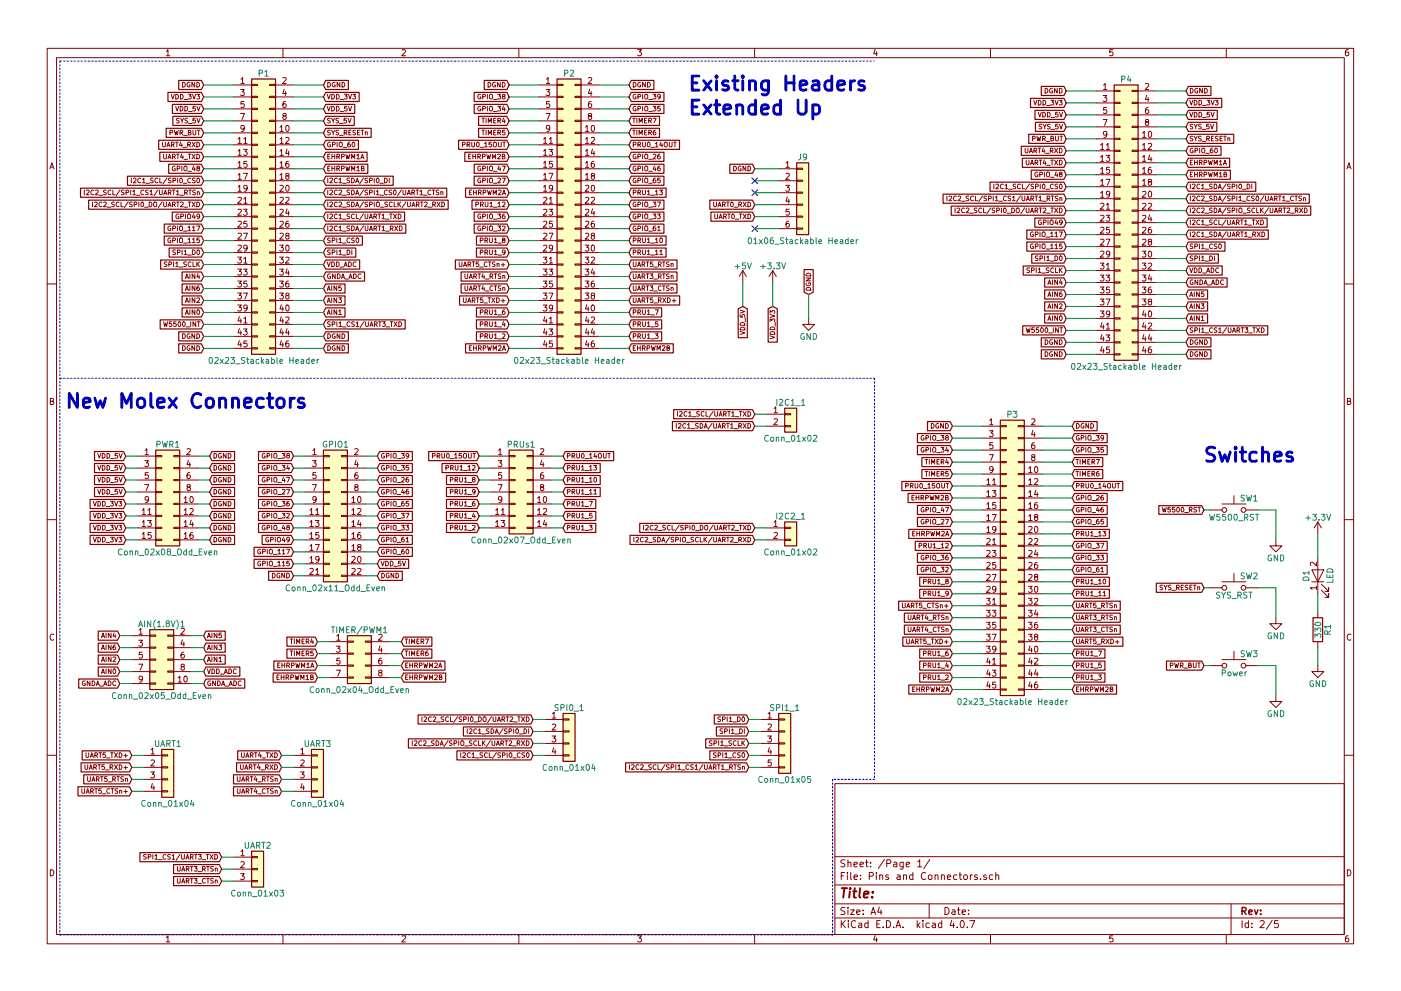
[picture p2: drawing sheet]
<svg xmlns="http://www.w3.org/2000/svg" width="297mm" height="210mm" viewBox="0 0 297 210" stroke-linecap="round" stroke-linejoin="round" font-family="sans-serif">
<g fill="none" stroke="#840000" stroke-width=".21">
<path d="M10 10.3h277v189.9h-277zM12 12.2h273v186.1h-273zM35.3 10.9l.3-.4v1.3M35.3 11.8h.7M38.7 17.5a.5 .5 0 0 1 .6 .5 .5 .5 0 0 1-.6 .5zM40.2 17.5a.45 .45 0 0 0-.6 .5 .45 .45 0 0 0 .7 .4v-.4h-.2M41.3 17.5v1l-.6-1v1M41.7 17.5a.5 .5 0 0 1 .6 .5 .5 .5 0 0 1-.6 .5zM49.5 18h3.8M51 19h.8l-.4 .5 .3 .1v.5l-.1 .2-.6-.2M51.1 16.8l.3-.3v1.2M51.1 17.7h.7"/>
<path d="M53.3 17.9h1.3v.3h-1.3zM57.1 17.9h1.3v.3h-1.3zM58.4 18h3.8M60 16.6l.5-.1 .2 .3-.8 .9h.8M60 10.3v1.9M60.2 18.9l-.2 .9h.7M60.6 19.4v.9M69.5 17.5a.5 .5 0 0 1 .6 .5 .5 .5 0 0 1-.6 .5zM71 17.5a.45 .45 0 0 0-.6 .5 .45 .45 0 0 0 .7 .4v-.4h-.2M72.1 17.5v1l-.6-1v1M72.5 17.5a.5 .5 0 0 1 .6 .5 .5 .5 0 0 1-.6 .5zM85.2 10.6l.5-.1 .3 .4-.8 .9h.8"/>
<path d="M103.5 17.5a.5 .5 0 0 1 .6 .5 .5 .5 0 0 1-.6 .5zM105 17.5a.45 .45 0 0 0-.6 .5 .45 .45 0 0 0 .7 .4v-.4h-.2M106 17.5v1l-.5-1v1M106.5 17.5a.5 .5 0 0 1 .6 .5 .5 .5 0 0 1-.6 .5zM110 10.3v1.9M114.3 18h3.8M115.8 19h.8l-.5 .5 .4 .1v.5l-.2 .2-.5-.2M115.8 16.8l.4-.3v1.2M115.8 17.7h.8M118.1 17.9h1.3v.3h-1.3zM121.9 17.9h1.3v.3h-1.3zM123.2 18h3.8"/>
<path d="M124.7 16.6l.5-.1 .3 .3-.8 .9h.8M125 18.9l-.3 .9h.8M125.3 19.4v.9M134.3 17.5a.5 .5 0 0 1 .6 .5 .5 .5 0 0 1-.6 .5zM135.2 10.5h.8l-.4 .5 .3 .1 .1 .2-.1 .4-.2 .1-.5-.1M135.8 17.5a.45 .45 0 0 0-.6 .5 .45 .45 0 0 0 .6 .4v-.4h-.2M136.8 17.5v1l-.6-1v1M137.3 17.5a.5 .5 0 0 1 .6 .5 .5 .5 0 0 1-.6 .5zM160 10.3v1.9M185.5 10.5l-.3 .9h.8M185.9 11v.8M210 10.3v1.9"/>
<path d="M221.6 18.7a.5 .5 0 0 1 .6 .5 .5 .5 0 0 1-.6 .5zM223.1 18.8a.45 .45 0 0 0-.6 .4 .45 .45 0 0 0 .7 .4v-.3h-.2M224.2 18.7v1l-.6-1v1M224.6 18.7a.5 .5 0 0 1 .6 .5 .5 .5 0 0 1-.6 .5zM232.4 19.3h3.8M234 18.1l.3-.4v1.3M234 19h.7M235.9 10.5h-.6v.6h.6l.1 .5-.3 .2-.4-.1M236.2 19.2h1.3v.2h-1.3zM240 19.2h1.3v.2h-1.3zM241.3 19.3h3.8M242.8 17.8l.5-.1 .3 .4-.8 .9h.8"/>
<path d="M252.4 18.7a.5 .5 0 0 1 .6 .5 .5 .5 0 0 1-.6 .5zM253.9 18.8a.45 .45 0 0 0-.6 .4 .45 .45 0 0 0 .6 .4v-.3h-.2M254.9 18.7v1l-.5-1v1M255.4 18.7a.5 .5 0 0 1 .6 .5 .5 .5 0 0 1-.6 .5zM260 10.3v1.9M285.9 10.5l-.4 .1-.2 .2-.1 .8 .3 .2 .4-.1 .1-.4-.1-.2-.4-.1-.3 .3M10.6 35.8l.4-1.3 .4 1.3M10.7 35.5h.6M27.8 37.8v1M28.3 37.9l.4-.1 .2 .3-.7 .7h.7M29.8 37.9a.44 .44 0 0 0-.6 .4 .44 .44 0 0 0 .6 .4M30.2 38.1l.3-.3v1"/>
<path d="M30.2 38.8h.6M31 38.9h.7M32.5 37.8l-.5 .1a.41 .41 0 0 0 .4 .5v.3h-.5M33.5 37.9a.44 .44 0 0 0-.7 .4 .44 .44 0 0 0 .7 .4M33.9 37.8v1h.5M34.5 30.2v.8l.2 .2 .4-.2v-.8M34.7 32.7v.8l.2 .2 .4-.2v-.8M35.4 31.2l.3-1 .3 1M35.4 37.7l-.8 1.3M35.5 30.9h.4M35.6 33.7l.3-1 .4 1M35.7 33.4h.5"/>
<path d="M36 28.2l.5-.1 .1-.4-.6-.1v1M36.3 37.8l-.6 .1a.41 .41 0 0 0 .5 .5v.3h-.5M36.3 20l.3 1 .4-1M36.3 30.7h.5l.1-.4-.6-.1v1M36.6 33.2h.5v-.4l-.5-.1v1M36.6 30.7l.3 .5M36.7 38.3h.5v-.4l-.5-.1v1M36.8 33.2l.4 .5M37 27.6l.2 1 .2-.7 .2 .7 .2-1M37.1 35.3a.45 .45 0 0 0-.6 .5 .45 .45 0 0 0 .7 .3v-.3h-.2M37.2 30.2h.6M37.2 22.5l.4 1 .3-1"/>
<path d="M37.3 20a.5 .5 0 0 1 .6 .5 .5 .5 0 0 1-.6 .5zM37.4 32.7h.6M37.5 30.2v1M37.6 35.8l.4-.1 .1-.3-.5-.2v1M37.7 37.8v1M37.7 32.7v1M38 25.1l-.5 .1a.41 .41 0 0 0 .4 .5v.3h-.5M38.2 28.2l.5-.1v-.4l-.5-.1v1M38.2 22.5a.5 .5 0 0 1 .6 .5 .5 .5 0 0 1-.6 .5zM38.3 20a.5 .5 0 0 1 .5 .5 .5 .5 0 0 1-.5 .5zM38.3 37.8h.1a.48 .48 0 0 1 .3 .5 .48 .48 0 0 1-.4 .4l-.2-.3zM38.3 25.1l.3 .5 .3-.5"/>
<path d="M38.3 30.1l-.3 .7h.7M38.4 28.2l.4 .4M38.5 32.7l-.2 .7h.6M38.5 30.5v.7M38.6 35.2v1M38.6 25.6v.5M38.8 33v.7M38.8 31.3h.8M38.9 38.9h.7M38.9 28.7h.8M39 21.1h.8M39 33.8h.8"/>
<path d="M39.1 35.3l.3-.1 .2 .2v.7l-.2 .1-.4-.1v-.5zM39.2 22.5a.5 .5 0 0 1 .6 .5 .5 .5 0 0 1-.6 .5zM39.8 25.1l-.6 .1a.41 .41 0 0 0 .5 .5v.3h-.5M39.8 30.7h.5v-.4l-.5-.1v1M39.9 36.3h.7M39.9 32.7h.6M39.9 20h.6l-.3 .4 .3 .2v.3h-.6M39.9 28.1h.5v-.4l-.5-.1v1h.4l.2-.3-.2-.2M40 23.6h.7M40 26.2h.7M40.1 30.7l.3 .5M40.2 32.7v1"/>
<path d="M40.4 37.9a.44 .44 0 0 0-.6 .4 .44 .44 0 0 0 .6 .4M40.7 30.2l.7 1M40.7 32.7l.7 1M40.8 20l.3 1 .4-1M40.9 27.6v.8l.2 .2 .4-.2v-.8M41 35.2l-.2 .7h.6M41.3 35.6v.6M41.4 37.8l-.6 .1a.41 .41 0 0 0 .5 .5v.3h-.5M41.4 30.2l-.7 1M41.4 32.7l-.7 1M41.4 22.5h-.5v.5h.5l.1 .4-.2 .1-.4-.1M41.4 25.1h-.5v.5l.5-.1 .1 .4-.2 .2-.4-.1"/>
<path d="M41.7 20h.6l-.3 .4 .3 .2v.3h-.6M41.7 30.2a.5 .5 0 0 1 .6 .5 .5 .5 0 0 1-.6 .5zM41.7 32.7a.5 .5 0 0 1 .6 .5 .5 .5 0 0 1-.6 .5zM41.8 22.5l.3 1 .3-1M41.8 25.1l.3 1 .3-1M41.8 27.6h.6M41.9 37.8h.1a.48 .48 0 0 1 .3 .5 .48 .48 0 0 1-.4 .4l-.2-.3zM41.9 35.7l-.1-.3 .4-.1 .1 .3-.6 .3 .2 .3 .4-.1-.2-.4M42.1 27.6v1M49.5 20.6h3.8M49.5 23.1h3.8M49.5 25.6h3.8"/>
<path d="M49.5 28.2h3.8M49.5 30.7h3.8M49.5 33.3h3.8M49.5 35.8h3.8M49.5 38.3h3.8M50.5 29.5l.3-.3v1.2M50.5 32l.3-.3v1.3M50.5 34.6l.3-.4v1.3M50.5 37.1l.3-.3v1.2M50.5 39.7l.3-.4v1.3M50.5 30.4h.7M50.5 33h.7"/>
<path d="M50.5 35.5h.7M50.5 38h.7M51 24.1h.8l-.5 1.2M51.6 31.7h.8l-.4 .5 .3 .1v.5l-.1 .2-.6-.2M51.6 36.8h.9l-.6 1.2M51.7 29.5l.3-.3v1.2M51.7 30.4h.7M51.7 21.5h-.6v.6h.6v.6l-.1 .1-.5-.1M51.8 27.1l-.2 .3-.4-.1-.1-.6 .5-.1 .2 .2-.1 .8-.3 .3h-.2M52.3 34.2h-.6v.6h.6v.6l-.1 .1-.5-.1M52.4 39.8l-.2 .3-.4-.1-.1-.6 .5-.1 .2 .2-.1 .8-.3 .3h-.2M53.3 38.2h1.3v.3h-1.3z"/>
<path d="M53.3 35.7h1.3v.2h-1.3zM53.3 33.1h1.3v.3h-1.3zM53.3 30.6h1.3v.3h-1.3zM53.3 28.1h1.3v.2h-1.3zM53.3 25.5h1.3v.3h-1.3zM53.3 23h1.3v.2h-1.3zM53.3 20.4h1.3v.3h-1.3zM57.1 38.2h1.3v.3h-1.3zM57.1 35.7h1.3v.2h-1.3zM57.1 33.1h1.3v.3h-1.3zM57.1 30.6h1.3v.3h-1.3zM57.1 28.1h1.3v.2h-1.3z"/>
<path d="M57.1 25.5h1.3v.3h-1.3zM57.1 23h1.3v.2h-1.3zM57.1 20.4h1.3v.3h-1.3zM58.4 20.6h3.8M58.4 23.1h3.8M58.4 25.6h3.8M58.4 28.2h3.8M58.4 30.7h3.8M58.4 33.3h3.8M58.4 35.8h3.8M58.4 38.3h3.8M59.4 27l.3-.4v1.3"/>
<path d="M59.4 39.4l.4-.1 .3 .4-.8 .9h.8M59.4 29.5l.3-.3v1.2M59.4 32l.3-.3v1.3M59.4 34.6l.3-.4v1.3M59.4 37.1l.3-.3v1.2M59.4 27.9h.7M59.4 30.4h.7M59.4 33h.7M59.4 35.5h.7M59.4 38h.7M60.2 24.6l-.2-.2 .1-.3 .5 .1v.3l-.5 .2-.1 .2v.3l.2 .1h.3l.2-.2-.1-.4-.1-.1M60.6 21.5l-.4 .1-.2 .2v.7l.2 .3 .4-.1v-.6l-.4-.1-.2 .2"/>
<path d="M60.6 29.3l.5-.1 .2 .3-.8 .9h.8M60.7 26.7l.2-.1a.67 .67 0 0 1 .4 .6 .67 .67 0 0 1-.4 .7l-.3-.5zM60.7 39.4l.2-.1a.67 .67 0 0 1 .4 .6 .67 .67 0 0 1-.4 .7l-.3-.5zM60.8 37.3l-.2-.2v-.2h.6v.3l-.5 .2-.1 .2v.3l.2 .1h.3l.2-.2-.1-.4-.1-.1M60.9 31.6l-.3 .9h.7M61.2 34.2l-.4 .1-.2 .2v.7l.2 .3 .4-.1v-.6l-.4-.1-.2 .2M61.2 32.1v.9M69.4 20l.3 1 .3-1M69.4 22.5l.3 1 .3-1M69.5 33.2h.3M69.5 35.7h.3M69.5 37.8v1"/>
<path d="M69.9 37.9l.4-.1 .2 .3-.6 .7h.6M70 32.7h-.5v1h.5M70 35.2h-.5v1h.5M70 25.1l-.5 .1a.41 .41 0 0 0 .5 .5l-.1 .3h-.5M70 27.7h-.5a.41 .41 0 0 0 .5 .5l-.1 .4h-.5M70 30.2a.45 .45 0 0 0-.6 .5 .45 .45 0 0 0 .7 .4v-.4h-.2M70.3 25.1l.3 .5 .4-.5M70.3 27.6l.3 .6 .4-.6M70.3 20a.5 .5 0 0 1 .6 .5 .5 .5 0 0 1-.6 .5zM70.3 22.5a.5 .5 0 0 1 .6 .5 .5 .5 0 0 1-.6 .5zM70.4 33.2h.6M70.4 32.7v1"/>
<path d="M70.4 35.2v1M70.4 35.7h.6M70.5 30.7h.5v-.4l-.5-.1v1M70.6 25.6v.5M70.6 28.2v.4M71 32.7v1M71 35.2v1M71.3 20a.5 .5 0 0 1 .6 .5 .5 .5 0 0 1-.6 .5zM71.3 22.5a.5 .5 0 0 1 .6 .5 .5 .5 0 0 1-.6 .5zM71.4 33.2h.5l.1-.4-.6-.1v1M71.4 35.8l.5-.1 .1-.3-.6-.2v1M71.5 30.2v1"/>
<path d="M71.5 37.9a.44 .44 0 0 0-.6 .4 .44 .44 0 0 0 .6 .4M71.7 33.2l.3 .5M71.7 35.8l.3 .4M71.8 25.1l-.5 .1a.41 .41 0 0 0 .5 .5l-.1 .3h-.5M71.8 27.7h-.5a.41 .41 0 0 0 .5 .5l-.1 .4h-.5M71.9 38.1l.3-.3v1M71.9 38.8h.5M72 26.2h.7M72 28.7h.7M72.1 30.2h.2l.2 .1v.7l-.2 .2-.3-.2-.1-.5zM72.1 21.1h.7M72.1 23.6h.7"/>
<path d="M72.4 33.2h.5v-.4l-.5-.1v1M72.4 35.8l.5-.1v-.3l-.5-.2v1M72.6 38.9h.8M72.8 31.3h.7M73 28.2l.5-.1v-.4l-.5-.1v1M73 20h.6l-.3 .4 .3 .2v.3h-.6M73.2 28.2l.4 .4M73.3 32.7l.3 1 .1-.7 .2 .7 .3-1M73.3 35.2l.3 1 .1-.7 .2 .7 .3-1M73.5 25.1h-.5l-.1 .5 .5-.1 .1 .4-.2 .2-.4-.1M73.6 22.5h-.5l-.1 .5h.5l.1 .4-.2 .1-.4-.1M73.8 25.1l.3 1 .3-1"/>
<path d="M73.9 20l.3 1 .3-1M73.9 22.5l.3 1 .3-1M74 28.1h.3M74.1 37.8l-.5 .1a.41 .41 0 0 0 .5 .5l-.1 .3h-.4M74.2 30.2l-.4 .2-.1 .6 .2 .2 .3-.1v-.5h-.3l-.2 .1M74.4 27.6h-.4v1h.4M74.5 33.7v-1l.4 .7 .3-.7v1M74.5 36.2v-1l.4 .8 .3-.8v1M74.5 37.8a.5 .5 0 0 1 .6 .5 .5 .5 0 0 1-.6 .5zM74.8 30.3l.1-.1a.48 .48 0 0 1 .4 .5 .48 .48 0 0 1-.5 .4l-.1-.3zM74.8 20h.6l-.3 .4 .3 .2-.1 .3h-.5M75.4 27.7h-.5a.41 .41 0 0 0 .4 .5v.4h-.5"/>
<path d="M75.4 38.8l.3-1 .4 1M75.5 38.5h.5M75.6 33l.3-.3v1M75.6 35.5l.3-.3v1M75.6 33.7h.6M75.6 36.2h.6M75.8 28.1h.3M76.3 27.6h-.5v1h.5M76.5 33.7l.3-1 .4 1M76.6 27.6h.5M76.6 33.4h.5M76.6 35.7h.5v-.3l-.5-.2v1h.4l.2-.3-.2-.2"/>
<path d="M76.8 27.6v1M77.1 37.7l-.8 1.3M77.4 28.1l.4-.1 .1 .6M77.4 28v.6M78 37.8l-.6 .1a.41 .41 0 0 0 .5 .5v.3h-.5M78.4 38.3h.4l.1-.4-.5-.1v1M79.3 37.8v1M79.9 37.9l.1-.1a.48 .48 0 0 1 .4 .5 .48 .48 0 0 1-.5 .4l-.1-.3zM80.5 38.9h.8M81.5 37.8a.5 .5 0 0 1 .6 .5 .5 .5 0 0 1-.6 .5zM82.5 37.8v1M98 30.7h.5l.1-.4-.6-.1v1"/>
<path d="M99 30.7h.5l.1-.4-.6-.1v1M99.3 30.7l.3 .5M99.4 33.2h.3M99.8 32.7h-.4v1h.4M100 30.2v.8l.2 .2 .4-.2v-.8M100.3 33.2h.5M100.3 32.7v1M100.8 32.7v1M101.1 30.3l.2-.1a.48 .48 0 0 1 .3 .5 .48 .48 0 0 1-.4 .4l-.2-.3zM101.3 33.2h.5v-.4l-.5-.1v1M101.5 33.2l.4 .5M101.8 31.3h.7"/>
<path d="M101.9 20.1a.45 .45 0 0 0-.6 .4 .45 .45 0 0 0 .6 .4v-.3h-.2M101.9 22.6a.45 .45 0 0 0-.6 .5 .45 .45 0 0 0 .6 .3v-.3h-.2M101.9 35.3a.45 .45 0 0 0-.6 .5 .45 .45 0 0 0 .6 .3v-.3h-.2M101.9 37.8a.45 .45 0 0 0-.6 .5 .45 .45 0 0 0 .6 .4v-.4h-.2M102.2 27.6h.5M102.2 25.1h.5M102.3 33.2h.5v-.4l-.5-.1v1M102.3 20.5h.5l.1-.4-.6-.1v1M102.3 23.1l.5-.1 .1-.3-.6-.2v1M102.3 35.8l.5-.1 .1-.3-.6-.2v1M102.3 38.3h.5l.1-.4-.6-.1v1M102.4 25.1v1"/>
<path d="M102.4 27.6v1M102.7 30.4l.3-.2v1M102.7 31.2h.6M103 25.1v1M103 27.6v1M103.2 32.7l.2 1 .2-.7 .2 .7 .2-1M103.3 20v1M103.3 22.5v1M103.3 35.2v1M103.3 37.8v1M103.5 26.1v-1l.4 .7 .3-.7v1M103.5 28.6v-1l.4 .7 .3-.7v1"/>
<path d="M103.8 20.2l.2-.2 .4 .2-.1 .7h-.5zM103.8 22.7l.2-.2 .4 .2-.1 .8-.5-.1zM103.8 35.4l.2-.2 .4 .2-.1 .8-.5-.1zM103.9 37.8h.3l.2 .1v.8l-.2 .1-.4-.1v-.6zM104.2 30.2h-.5v.5l.4-.1 .1 .4-.2 .2-.3-.1M104.4 33.7v-1l.3 .7 .4-.7v1M104.6 21.1h.8M104.6 23.6h.8M104.6 36.3h.8M104.6 38.9h.8M104.6 30.3l.3-.1 .3 .1-.1 .8-.5-.1zM104.7 28.1h.3"/>
<path d="M104.7 25.6h.3M105.2 25.1h-.5v1h.5M105.2 27.6h-.5v1h.5M105.5 32.8l.4-.1 .2 .3-.6 .7h.6M105.5 20h.6l-.3 .4 .3 .2v.3h-.6M105.5 22.5h.6l-.3 .4 .3 .2v.3h-.6M105.6 25.6h.4l.1-.4-.5-.1v1M105.6 28.2l.4-.1 .1-.4-.5-.1v1M105.6 37.9l.3-.1 .2 .3-.6 .7h.6M105.7 30.2v.8l.2 .2 .4-.2v-.8M105.8 35.2l-.2 .7h.6M105.8 25.6l.3 .5"/>
<path d="M105.8 28.2l.3 .4M106 35.6v.6M106.5 35.2h.6l-.4 1M106.5 37.8h.6l-.4 1M106.5 33.2l.4-.1 .1-.3-.5-.1v1h.4l.2-.3-.3-.2M106.6 30.2h.6M106.7 20.4l-.1-.3h.4v.2l-.5 .3 .2 .4 .4-.2-.2-.4M106.8 25l-.3 .7h.6M106.8 22.5l-.3 .7h.6M106.9 30.2v1M107 22.9v.6M107 25.4v.7"/>
<path d="M107 27.6h-.4l-.1 .5h.5l.1 .3-.2 .2-.4-.1M114.3 20.6h3.8M114.3 23.1h3.8M114.3 25.6h3.8M114.3 28.2h3.8M114.3 30.7h3.8M114.3 33.3h3.8M114.3 35.8h3.8M114.3 38.3h3.8M115.2 29.5l.4-.3v1.2M115.2 32l.4-.3v1.3M115.2 34.6l.4-.4v1.3"/>
<path d="M115.2 37.1l.4-.3v1.2M115.2 39.7l.4-.4v1.3M115.2 30.4h.8M115.2 33h.8M115.2 35.5h.8M115.2 38h.8M115.8 24.1h.8l-.5 1.2M116.4 31.7h.8l-.5 .5 .4 .1v.5l-.2 .2-.5-.2M116.4 36.8h.8l-.5 1.2M116.5 29.5l.3-.3v1.2M116.5 30.4h.7M116.5 21.5h-.6l-.1 .6h.7v.6l-.2 .1-.5-.1"/>
<path d="M116.6 27.1l-.3 .3-.3-.1-.1-.6 .4-.1 .3 .2-.1 .8-.3 .3h-.2M117.1 34.2h-.6v.6h.6v.6l-.2 .1-.4-.1M117.2 39.8l-.3 .3-.3-.1-.1-.6 .4-.1 .3 .2-.1 .8-.3 .3h-.2M118.1 38.2h1.3v.3h-1.3zM118.1 35.7h1.3v.2h-1.3zM118.1 33.1h1.3v.3h-1.3zM118.1 30.6h1.3v.3h-1.3zM118.1 28.1h1.3v.2h-1.3zM118.1 25.5h1.3v.3h-1.3zM118.1 23h1.3v.2h-1.3zM118.1 20.4h1.3v.3h-1.3zM121.9 38.2h1.3v.3h-1.3z"/>
<path d="M121.9 35.7h1.3v.2h-1.3zM121.9 33.1h1.3v.3h-1.3zM121.9 30.6h1.3v.3h-1.3zM121.9 28.1h1.3v.2h-1.3zM121.9 25.5h1.3v.3h-1.3zM121.9 23h1.3v.2h-1.3zM121.9 20.4h1.3v.3h-1.3zM123.2 20.6h3.8M123.2 23.1h3.8M123.2 25.6h3.8M123.2 28.2h3.8M123.2 30.7h3.8"/>
<path d="M123.2 33.3h3.8M123.2 35.8h3.8M123.2 38.3h3.8M124.1 27l.4-.4v1.3M124.1 39.4l.5-.1 .2 .4-.7 .9h.7M124.1 29.5l.4-.3v1.2M124.1 32l.4-.3v1.3M124.1 34.6l.4-.4v1.3M124.1 37.1l.4-.3v1.2M124.1 27.9h.7M124.1 30.4h.7M124.1 33h.7"/>
<path d="M124.1 35.5h.7M124.1 38h.7M125 24.6l-.3-.2 .1-.3 .6 .1v.3l-.6 .2-.1 .2 .1 .3 .2 .1h.2l.3-.2-.1-.4-.2-.1M125.3 21.5l-.3 .1-.2 .2-.1 .7 .3 .3 .4-.1-.1-.6-.3-.1-.3 .2M125.3 29.3l.5-.1 .3 .3-.8 .9h.8M125.5 26.7l.1-.1a.67 .67 0 0 1 .5 .6 .67 .67 0 0 1-.5 .7l-.3-.5zM125.5 39.4l.1-.1a.67 .67 0 0 1 .5 .6 .67 .67 0 0 1-.5 .7l-.3-.5zM125.6 37.3l-.3-.2 .1-.2h.6v.3l-.5 .2-.2 .2 .1 .3 .2 .1h.2l.3-.2-.1-.4-.2-.1M125.6 31.6l-.3 .9h.8M125.9 34.2l-.3 .1-.2 .2-.1 .7 .3 .3 .4-.1-.1-.6-.3-.1-.3 .2M125.9 32.1v.9M134.1 27.6h.6"/>
<path d="M134.1 25.1h.6M134.3 30.7h.4l.1-.4-.5-.1v1M134.4 25.1v1M134.4 27.6v1M134.8 20.1a.45 .45 0 0 0-.6 .4 .45 .45 0 0 0 .6 .4v-.3h-.2M134.8 22.6a.45 .45 0 0 0-.6 .5 .45 .45 0 0 0 .6 .3v-.3h-.2M134.8 32.8a.45 .45 0 0 0-.6 .4 .45 .45 0 0 0 .6 .4v-.3h-.2M134.8 35.3a.45 .45 0 0 0-.6 .5 .45 .45 0 0 0 .6 .3v-.3h-.2M134.8 37.8a.45 .45 0 0 0-.6 .5 .45 .45 0 0 0 .6 .4v-.4h-.2M135 25.1v1M135 27.6v1M135.3 30.7h.4l.1-.4-.5-.1v1"/>
<path d="M135.3 20.5h.4l.1-.4-.5-.1v1M135.3 23.1l.4-.1 .1-.3-.5-.2v1M135.3 33.2h.4l.1-.4-.5-.1v1M135.3 35.8l.4-.1 .1-.3-.5-.2v1M135.3 38.3h.4l.1-.4-.5-.1v1M135.5 28.6v-1l.3 .7 .4-.7v1M135.5 26.1v-1l.3 .7 .4-.7v1M135.5 30.7l.3 .5M136.2 30.2v.8l.2 .2 .4-.2v-.8M136.2 20v1M136.2 22.5v1M136.2 32.7v1"/>
<path d="M136.2 35.2v1M136.2 37.8v1M136.7 28.1h.3M136.7 25.6h.3M136.7 20.2l.2-.2 .4 .2-.1 .7h-.5zM136.7 22.7l.2-.2 .4 .2-.1 .8-.5-.1zM136.7 32.9l.2-.2 .4 .2-.1 .7h-.5zM136.7 35.4l.2-.2 .4 .2-.1 .8-.5-.1zM136.7 37.9l.2-.1 .4 .1-.1 .8h-.5zM137.1 27.6h-.4v1h.4M137.1 25.1h-.4v1h.4M137.4 30.2h.1a.48 .48 0 0 1 .3 .5 .48 .48 0 0 1-.4 .4l-.2-.3z"/>
<path d="M137.5 28.2l.5-.1 .1-.4-.6-.1v1M137.5 25.6h.5l.1-.4-.6-.1v1M137.5 21.1h.8M137.5 23.6h.8M137.5 33.8h.8M137.5 36.3h.8M137.5 38.9h.8M137.8 28.2l.3 .4M137.8 25.6l.3 .5M138 31.3h.8M138.5 25.1h.6l-.4 1M138.5 20h.6l-.4 .4 .4 .2-.1 .3h-.5"/>
<path d="M138.5 22.5h.6l-.4 .4 .4 .2-.1 .3h-.5M138.5 32.8l.4-.1 .2 .3-.6 .7h.6M138.7 35.2l-.2 .7h.6M138.9 30.4l.3-.2v1M138.9 31.2h.6M139 27.6l-.5 .3v.5l.2 .2 .3-.1v-.4l-.3-.1-.2 .2M139 37.8l-.5 .2v.6l.2 .2 .3-.1v-.5h-.3l-.2 .1M139 35.6v.6M139.9 32.7l-.4 .2-.1 .6 .2 .2 .4-.1-.1-.5h-.3l-.2 .2M139.9 35.2l-.4 .3-.1 .6 .2 .1 .4-.1-.1-.4-.3-.1-.2 .2M140 22.5h-.5l-.1 .5h.5l.1 .4-.2 .1-.4-.1M140 37.8h-.5l-.1 .5 .5-.1 .1 .4-.2 .2-.4-.1"/>
<path d="M140 20.4l-.2 .2-.4-.2 .1-.3 .3-.1a.62 .62 0 0 1-.1 1h-.2M140.1 30.1l-.2 .7h.6M140.4 30.5v.7M140.9 30.3l.2-.1 .4 .1-.1 .8-.5-.1zM141.9 30.2v.8l.2 .2 .4-.2v-.8M142.8 30.2h.6M143.1 30.2v1M155.5 35.2a.5 .5 0 0 1 .6 .5 .5 .5 0 0 1-.6 .5zM157.1 35.3a.45 .45 0 0 0-.6 .5 .45 .45 0 0 0 .6 .3v-.3h-.2M158.1 35.2v1l-.6-1v1M158.6 35.2a.5 .5 0 0 1 .6 .5 .5 .5 0 0 1-.6 .5zM165.1 35.8h3.8"/>
<path d="M165.1 38.3h3.8M166.6 39.3h.8l-.5 .5 .4 .1v.6l-.2 .1-.5-.1M166.6 34.6l.4-.4v1.3M166.6 36.9l.5-.1 .3 .3-.8 .9h.8M166.6 35.5h.8M168.9 38.2h1.3v.3h-1.3zM168.9 35.7h1.3v.2h-1.3zM210.7 39.1v1M211.2 39.2l.3-.1 .2 .2-.6 .8h.6M212.7 39.2a.44 .44 0 0 0-.6 .4 .44 .44 0 0 0 .6 .3M213.1 39.3l.3-.2v1M215.4 39.1l-.6 .1a.41 .41 0 0 0 .5 .5v.3h-.5"/>
<path d="M216.4 39.2a.44 .44 0 0 0-.7 .4 .44 .44 0 0 0 .7 .3M216.8 39.1v1h.4M217.3 31.4v.9l.3 .1 .3-.1v-.9M217.6 34v.8l.2 .2 .4-.2v-.8M218.3 32.4l.3-1 .3 1M218.3 39l-.9 1.3M218.3 32.2h.5M218.5 35l.3-1 .4 1M218.6 34.7h.4M218.9 29.4h.5l.1-.4-.6-.1v1M219.2 39.1l-.6 .1a.41 .41 0 0 0 .5 .5l-.1 .3h-.4M219.2 21.3l.3 1 .3-1"/>
<path d="M219.2 32l.5-.1 .1-.4-.6-.1v1M219.5 34.5h.4l.1-.4-.5-.1v1M219.5 32l.3 .4M219.6 39.6l.4-.1 .1-.3-.5-.1v1M219.7 34.5l.3 .5M219.8 28.9l.3 1 .1-.7 .2 .7 .3-1M220 36.6a.45 .45 0 0 0-.6 .4 .45 .45 0 0 0 .6 .4v-.3h-.2M220.1 31.4h.5M220.1 23.8l.3 1 .4-1M220.1 21.3a.5 .5 0 0 1 .6 .5 .5 .5 0 0 1-.6 .5zM220.3 34h.6M220.4 31.4v1"/>
<path d="M220.4 37.1l.5-.1 .1-.4-.6-.1v1M220.5 39.1v1M220.6 34v1M220.9 26.4l-.6 .1a.41 .41 0 0 0 .5 .5v.3h-.5M221.1 29.4h.4l.1-.4-.5-.1v1M221.1 23.8a.5 .5 0 0 1 .6 .5 .5 .5 0 0 1-.6 .5zM221.1 39.2l.1-.1a.48 .48 0 0 1 .4 .5 .48 .48 0 0 1-.5 .4l-.1-.3zM221.1 21.3a.5 .5 0 0 1 .6 .5 .5 .5 0 0 1-.6 .5zM221.2 26.4l.3 .5 .3-.5M221.2 31.4l-.3 .7h.7M221.3 29.4l.3 .5M221.4 33.9l-.2 .7h.6"/>
<path d="M221.4 31.8v.6M221.4 36.5v1M221.5 26.9v.5M221.6 34.3v.7M221.7 32.5h.8M221.8 30h.8M221.9 22.4h.8M221.9 36.7l.2-.2 .4 .2-.1 .8-.5-.1zM221.9 35.1h.8M222.1 23.8a.5 .5 0 0 1 .6 .5 .5 .5 0 0 1-.6 .5zM222.7 26.4l-.6 .1a.41 .41 0 0 0 .5 .5v.3h-.5M222.7 32l.5-.1v-.4l-.5-.1v1"/>
<path d="M222.7 37.6h.8M222.8 34h.5M222.8 21.3h.6l-.3 .4 .3 .1v.4h-.6M222.8 29.4l.4-.1 .1-.3-.5-.1v1h.4l.2-.3-.3-.2M222.8 24.9h.8M222.8 27.5h.8M222.9 32l.4 .4M223.1 34v1M223.3 39.2a.44 .44 0 0 0-.6 .4 .44 .44 0 0 0 .6 .3M223.6 31.4l.7 1M223.6 34l.7 1M223.7 21.3l.3 1 .4-1"/>
<path d="M223.8 28.9v.8l.2 .2 .4-.2v-.8M223.9 36.5l-.2 .7h.6M224.2 36.8v.7M224.3 39.1l-.6 .1a.41 .41 0 0 0 .5 .5v.3h-.5M224.3 31.4l-.7 1M224.3 34l-.7 1M224.3 23.8h-.5v.5h.5l.1 .3-.2 .2-.4-.1M224.3 26.4h-.5v.4h.5l.1 .4-.2 .2-.4-.2M224.6 21.3h.6l-.3 .4 .3 .1-.1 .4h-.5M224.6 31.4a.5 .5 0 0 1 .6 .5 .5 .5 0 0 1-.6 .5zM224.6 34a.5 .5 0 0 1 .6 .5 .5 .5 0 0 1-.6 .5zM224.6 23.8l.4 1 .3-1"/>
<path d="M224.6 26.4l.4 1 .3-1M224.7 39.2l.2-.1a.48 .48 0 0 1 .3 .5 .48 .48 0 0 1-.4 .4l-.2-.3zM224.7 28.9h.6M224.8 37l-.1-.4h.4v.2l-.5 .3 .2 .4 .4-.2-.2-.3M225 28.9v1M232.4 21.8h3.8M232.4 24.4h3.8M232.4 26.9h3.8M232.4 29.5h3.8M232.4 32h3.8M232.4 34.5h3.8M232.4 37.1h3.8"/>
<path d="M232.4 39.6h3.8M233.3 30.8l.4-.4v1.3M233.3 33.3l.4-.3v1.2M233.3 35.9l.4-.4v1.3M233.3 38.4l.4-.4v1.3M233.3 31.7h.8M233.3 34.2h.8M233.3 36.8h.8M233.3 39.3h.8M233.9 20.3h.8l-.5 .4 .4 .1v.6l-.2 .1-.5-.1M233.9 25.3h.8l-.5 1.3M234.5 33h.8l-.5 .4 .4 .1v.6l-.1 .1-.6-.1"/>
<path d="M234.5 38h.8l-.5 1.3M234.6 30.8l.3-.4v1.3M234.6 31.7h.7M234.6 22.8h-.6v.6h.6v.5l-.2 .2-.4-.2M234.7 28.4l-.3 .3-.3-.1-.1-.6 .4-.1 .3 .2-.1 .7-.3 .4h-.2M235.2 35.5h-.6v.6h.6v.5l-.1 .2-.5-.2M236.2 39.5h1.3v.2h-1.3zM236.2 37h1.3v.2h-1.3zM236.2 34.4h1.3v.3h-1.3zM236.2 31.9h1.3v.2h-1.3zM236.2 29.3h1.3v.3h-1.3zM236.2 26.8h1.3v.2h-1.3z"/>
<path d="M236.2 24.3h1.3v.2h-1.3zM236.2 21.7h1.3v.3h-1.3zM240 39.5h1.3v.2h-1.3zM240 37h1.3v.2h-1.3zM240 34.4h1.3v.3h-1.3zM240 31.9h1.3v.2h-1.3zM240 29.3h1.3v.3h-1.3zM240 26.8h1.3v.2h-1.3zM240 24.3h1.3v.2h-1.3zM240 21.7h1.3v.3h-1.3zM241.3 21.8h3.8M241.3 24.4h3.8"/>
<path d="M241.3 26.9h3.8M241.3 29.5h3.8M241.3 32h3.8M241.3 34.5h3.8M241.3 37.1h3.8M241.3 39.6h3.8M242.2 28.2l.4-.3v1.3M242.2 30.8l.4-.4v1.3M242.2 33.3l.4-.3v1.2M242.2 35.9l.4-.4v1.3M242.2 38.4l.4-.4v1.3M242.2 29.2h.8"/>
<path d="M242.2 31.7h.8M242.2 34.2h.8M242.2 36.8h.8M242.2 39.3h.8M243.1 25.9l-.3-.3 .1-.2h.6v.3l-.5 .2-.2 .2 .1 .4 .2 .1h.2l.3-.2-.1-.4-.2-.1M243.1 20.2l-.3 .9h.8M243.4 22.8l-.3 .1-.2 .2-.1 .7 .3 .3 .4-.2-.1-.6h-.3l-.3 .2M243.4 20.7v.8M243.5 30.5l.4-.1 .3 .4-.8 .9h.8M243.6 28l.1-.1a.67 .67 0 0 1 .5 .6 .67 .67 0 0 1-.5 .7l-.2-.5zM243.7 38.6l-.2-.3 .1-.2h.5v.3l-.5 .2-.1 .2v.4l.2 .1h.2l.3-.2-.1-.4-.2-.1M243.7 32.9l-.2 .9h.7"/>
<path d="M244 35.5l-.3 .1-.2 .2v.7l.2 .3 .4-.2-.1-.6h-.3l-.2 .2M244 33.4v.8M252.2 21.3l.4 1 .3-1M252.2 23.8l.4 1 .3-1M252.4 34.5h.3M252.4 37h.3M252.4 39.1v1M252.8 39.2l.4-.1 .2 .2-.6 .8h.6M252.9 34h-.5v1h.5M252.9 36.5h-.5v1h.5M252.9 26.4l-.5 .1a.41 .41 0 0 0 .5 .5l-.1 .3h-.5M252.9 29h-.5a.41 .41 0 0 0 .5 .5l-.1 .3h-.5"/>
<path d="M252.9 31.5a.45 .45 0 0 0-.6 .4 .45 .45 0 0 0 .7 .4v-.3h-.2M253.2 26.4l.3 .5 .3-.5M253.2 28.9l.3 .5 .3-.5M253.2 21.3a.5 .5 0 0 1 .6 .5 .5 .5 0 0 1-.6 .5zM253.2 23.8a.5 .5 0 0 1 .6 .5 .5 .5 0 0 1-.6 .5zM253.3 34.5h.5M253.3 34v1M253.3 36.5v1M253.3 37h.5M253.4 32l.4-.1 .1-.4-.5-.1v1M253.5 26.9v.5M253.5 29.4v.5"/>
<path d="M253.8 34v1M253.8 36.5v1M254.2 21.3a.5 .5 0 0 1 .6 .5 .5 .5 0 0 1-.6 .5zM254.2 23.8a.5 .5 0 0 1 .6 .5 .5 .5 0 0 1-.6 .5zM254.3 34.5h.5v-.4l-.5-.1v1M254.3 37.1l.5-.1v-.4l-.5-.1v1M254.4 31.4v1M254.4 39.2a.44 .44 0 0 0-.7 .4 .44 .44 0 0 0 .7 .3M254.6 34.5l.3 .5M254.6 37.1l.3 .4M254.7 26.4l-.5 .1a.41 .41 0 0 0 .4 .5v.3h-.5M254.7 29h-.5a.41 .41 0 0 0 .4 .5v.3h-.5"/>
<path d="M254.7 39.3l.3-.2v1M254.8 31.6l.2-.2 .4 .2-.1 .8-.5-.1zM254.9 27.5h.7M254.9 30h.7M255 22.4h.7M255 24.9h.7M255.3 34.5h.5v-.4l-.5-.1v1M255.3 37.1l.5-.1v-.4l-.5-.1v1M255.7 32.5h.7M255.9 29.4h.4l.1-.4-.5-.1v1M255.9 21.3h.6l-.3 .4 .3 .1-.1 .4h-.5M256.1 29.4l.3 .5"/>
<path d="M256.2 34l.2 1 .2-.7 .2 .7 .2-1M256.2 36.5l.2 1 .2-.7 .2 .7 .2-1M256.3 26.4h-.4l-.1 .4h.5l.1 .4-.2 .2-.4-.2M256.4 23.8h-.4l-.1 .5h.5l.1 .3-.2 .2-.4-.1M256.7 26.4l.3 1 .3-1M256.8 21.3l.3 1 .3-1M256.8 23.8l.3 1 .3-1M256.8 29.4h.4M257 39.1l-.5 .1a.41 .41 0 0 0 .5 .5l-.1 .3h-.5M257.1 31.4l-.5 .3v.6l.2 .1 .3-.1v-.4l-.3-.1-.2 .2M257.3 28.9h-.5v1h.5M257.4 35v-1l.4 .7 .3-.7v1"/>
<path d="M257.4 37.5v-1l.4 .7 .3-.7v1M257.4 39.1a.5 .5 0 0 1 .6 .5 .5 .5 0 0 1-.6 .5zM257.6 31.5l.2-.1a.48 .48 0 0 1 .3 .6 .48 .48 0 0 1-.4 .4l-.2-.4zM257.7 21.3h.6l-.4 .4 .4 .1-.1 .4h-.5M258.3 29h-.6a.41 .41 0 0 0 .5 .5v.3h-.5M258.4 39.8h.5M258.5 34.3l.3-.3v1M258.5 36.8l.3-.3v1M258.5 35h.6M258.5 37.5h.6M258.7 29.4h.3M259.2 28.9h-.5v1h.5"/>
<path d="M259.4 35l.3-1 .3 1M259.4 28.9h.6M259.5 34.7h.4M259.5 37h.4l.1-.4-.5-.1v1h.4l.2-.3-.3-.2M259.7 28.9v1M260 39l-.9 1.3M260.3 29.3h.4l.1 .6M260.3 29.2v.7M260.8 39.1l-.5 .1a.41 .41 0 0 0 .5 .5l-.1 .3h-.5M261.2 39.6l.5-.1 .1-.3-.6-.1v1M262.2 39.1v1M262.8 39.2l.1-.1a.48 .48 0 0 1 .4 .5 .48 .48 0 0 1-.5 .4l-.1-.3z"/>
<path d="M264.4 39.1a.5 .5 0 0 1 .6 .5 .5 .5 0 0 1-.6 .5zM265.4 39.1v1M285.6 35.8l.4-1.3 .4 1.3M285.7 35.5h.6M17.9 40.3v1M18.3 40.4l.4-.1 .2 .3-.6 .7h.6M19.6 42.9v1M19.9 40.4a.44 .44 0 0 0-.7 .4 .44 .44 0 0 0 .7 .4M20 43l.4-.1 .2 .2-.6 .8h.6M20.2 40.4l.4-.1 .2 .3-.6 .7h.6M21 41.4h.8M21.6 43a.44 .44 0 0 0-.6 .4 .44 .44 0 0 0 .6 .4"/>
<path d="M22 43l.4-.1 .2 .2-.7 .8h.7M22.5 40.4h-.5a.41 .41 0 0 0 .5 .5l-.1 .4h-.5M22.7 44h.8M23.5 40.4a.44 .44 0 0 0-.6 .4 .44 .44 0 0 0 .6 .4M23.9 40.3v1h.5M24.3 42.9l-.6 .1a.41 .41 0 0 0 .5 .5v.3h-.5M25.2 43a.44 .44 0 0 0-.6 .4 .44 .44 0 0 0 .6 .4M25.5 40.3l-.9 1.2M25.7 42.9v1h.4M26.3 40.4h-.5a.41 .41 0 0 0 .5 .5l-.1 .4h-.5M26.7 40.9l.5-.1 .1-.4-.6-.1v1M27.2 42.8l-.9 1.3"/>
<path d="M27.7 40.3v1M28 42.9l-.5 .1a.41 .41 0 0 0 .5 .5l-.1 .3h-.4M28.1 40.6l.3-.3v1M28.1 41.3h.6M28.4 43.4h.5l.1-.4-.6-.1v1M28.9 41.4h.8M29.4 42.9v1M30 42.9h.1a.48 .48 0 0 1 .4 .5 .48 .48 0 0 1-.5 .4l-.1-.3zM30.5 40.4a.44 .44 0 0 0-.7 .4 .44 .44 0 0 0 .7 .4M30.6 44h.8M31.4 40.4h-.5a.41 .41 0 0 0 .5 .5l-.1 .4h-.5M31.6 42.9a.5 .5 0 0 1 .6 .5 .5 .5 0 0 1-.6 .5z"/>
<path d="M31.8 40.6l.3-.3v1M31.8 41.3h.6M32.6 43l.2-.1 .4 .1-.1 .8-.5-.1zM33.5 40.3l-.9 1.2M33.8 40.3v.8l.2 .2 .4-.2v-.8M34.4 42.8l-.9 1.3M34.7 42.9v.8l.2 .2 .4-.2v-.8M34.7 41.3l.4-1 .3 1M34.8 41h.5M35.4 55.6l-.5 .1a.41 .41 0 0 0 .5 .5l-.1 .3h-.5M35.6 43.9l.3-1 .4 1M35.7 40.9l.5-.1v-.4l-.5-.1v1"/>
<path d="M35.7 43.6h.5M35.8 56.1h.5v-.4l-.5-.1v1M35.9 40.9l.4 .4M36.2 48a.45 .45 0 0 0-.6 .5 .45 .45 0 0 0 .6 .3v-.3h-.2M36.2 50.5a.45 .45 0 0 0-.6 .5 .45 .45 0 0 0 .6 .4v-.4h-.2M36.6 40.3h.5M36.6 43.4h.5v-.4l-.5-.1v1M36.6 48.5l.5-.1 .1-.3-.6-.2v1M36.6 51h.5l.1-.4-.6-.1v1M36.8 55.6v1M36.8 40.3v1M36.8 43.4l.4 .5"/>
<path d="M37.2 53.1h-.5a.41 .41 0 0 0 .5 .5l-.1 .4h-.5M37.2 55.8l.3-.2v1M37.2 56.6h.6M37.4 40.6l.3-.3v1M37.4 41.3h.6M37.4 42.9h.6M37.6 53.6l.5-.1 .1-.4-.6-.1v1M37.6 47.9v1M37.6 50.5v1M37.7 42.9v1M37.9 45.5a.45 .45 0 0 0-.6 .4 .45 .45 0 0 0 .6 .4v-.3h-.2M38 56.7h.8"/>
<path d="M38.1 48.1l.2-.2 .4 .2-.1 .8-.5-.1zM38.1 50.6l.2-.1 .4 .1-.1 .8h-.5zM38.2 41.4h.7M38.3 43l.4-.1 .2 .2-.6 .8h.6M38.3 45.9h.5l.1-.4-.6-.1v1M38.6 53v1M38.9 49h.8M38.9 51.6h.8M39 53.3l.3-.3v1M39 44h.8M39 54h.6M39.1 40.9l.5-.1 .1-.4-.6-.1v1"/>
<path d="M39.3 59.1l.3-1 .4 1M39.3 45.4v1M39.4 58.8h.5M39.4 40.9l.3 .4M39.5 55.6l-.5 .1a.41 .41 0 0 0 .5 .5l-.1 .3h-.5M39.8 45.6l.2-.2 .4 .2-.1 .7h-.5zM39.8 54.1h.8M39.9 48.2l.3-.3v1M39.9 50.8l.3-.3v1M39.9 48.9h.5M39.9 51.5h.5M39.9 42.9h.6"/>
<path d="M40 40.3h.6M40.2 42.9v1M40.3 58.1v1M40.3 40.3v1M40.5 55.7a.44 .44 0 0 0-.6 .4 .44 .44 0 0 0 .6 .4M40.7 42.9l.7 1M40.8 48.2l.3-.3v1M40.8 50.8l.3-.3v1M40.8 53a.5 .5 0 0 1 .6 .5 .5 .5 0 0 1-.6 .5zM40.8 48.9h.6M40.8 51.5h.6M40.9 55.6v1h.5"/>
<path d="M41 45.4l-.2 .7h.6M41.3 45.7v.7M41.3 58.1v1l-.6-1v1M41.4 42.9l-.7 1M41.4 40.4h-.5a.41 .41 0 0 0 .5 .5l-.1 .4h-.5M41.7 47.9h.7l-.5 1M41.7 42.9a.5 .5 0 0 1 .6 .5 .5 .5 0 0 1-.6 .5zM41.7 55.6v1M41.8 40.8l.4-.1 .1 .6M41.8 40.7v.6M41.9 53.1l.1-.1a.48 .48 0 0 1 .3 .5 .48 .48 0 0 1-.4 .5l-.2-.4zM41.9 56l.4 .6"/>
<path d="M42 58.1l-.3 .7h.7M42.2 58.4v.7M42.3 50.5h-.5l-.1 .5 .5-.1 .1 .4-.2 .2-.4-.1M42.3 45.8l-.2 .2-.4-.2 .1-.3 .3-.1a.62 .62 0 0 1-.1 1h-.2M42.3 55.6l-.6 .5M49.5 40.9h3.8M49.5 53.6h3.8M49.5 43.4h3.8M49.5 56.1h3.8M49.5 46h3.8M49.5 58.7h3.8M49.5 48.5h3.8"/>
<path d="M49.5 51h3.8M50.4 54.6h.8l-.5 .4 .4 .1v.6l-.1 .1-.6-.1M50.4 57.1h.8l-.5 .5 .4 .1v.5l-.1 .2-.6-.2M50.4 59.6h.8l-.5 .5 .4 .1v.6l-.1 .1-.6-.1M50.5 42l.5-.1 .2 .3-.8 .9h.8M50.5 44.5l.5-.1 .2 .3-.8 1h.8M50.5 47l.5-.1 .2 .4-.8 .9h.8M50.5 49.6l.5-.1 .2 .3-.8 .9h.8M50.5 52.1l.5-.1 .2 .4-.8 .9h.8M50.5 40.6h.7M51.6 44.4h.8l-.4 .5 .3 .1v.5l-.1 .2-.6-.2M51.6 57.1h.8l-.4 .5 .3 .1v.5l-.1 .2-.6-.2"/>
<path d="M51.6 49.5h.9l-.6 1.2M51.7 42.2l.3-.3v1.2M51.7 54.9l.3-.3v1.2M51.7 43.1h.7M51.7 55.8h.7M52.3 46.9h-.6v.6h.6v.6l-.1 .1-.5-.1M52.3 59.6h-.6v.6h.6v.6l-.1 .1-.5-.1M52.4 52.5l-.2 .3-.4-.1-.1-.6 .5-.1 .2 .2-.1 .8-.3 .3h-.2M53.3 58.5h1.3v.3h-1.3zM53.3 56h1.3v.3h-1.3zM53.3 53.5h1.3v.2h-1.3zM53.3 50.9h1.3v.3h-1.3z"/>
<path d="M53.3 48.4h1.3v.2h-1.3zM53.3 45.8h1.3v.3h-1.3zM53.3 43.3h1.3v.3h-1.3zM53.3 40.8h1.3v.2h-1.3zM57.1 58.5h1.3v.3h-1.3zM57.1 56h1.3v.3h-1.3zM57.1 53.5h1.3v.2h-1.3zM57.1 50.9h1.3v.3h-1.3zM57.1 48.4h1.3v.2h-1.3zM57.1 45.8h1.3v.3h-1.3zM57.1 43.3h1.3v.3h-1.3zM57.1 40.8h1.3v.2h-1.3z"/>
<path d="M58.4 40.9h3.8M58.4 53.6h3.8M58.4 43.4h3.8M58.4 56.1h3.8M58.4 46h3.8M58.4 58.7h3.8M58.4 48.5h3.8M58.4 51h3.8M59.3 52h.8l-.5 .5 .4 .1v.6l-.2 .1-.5-.1M59.3 54.6h.8l-.5 .4 .4 .1v.6l-.2 .1-.5-.1M59.3 57.1h.8l-.5 .5 .4 .1v.5l-.2 .2-.5-.2M59.3 59.6h.8l-.5 .5 .4 .1v.6l-.2 .1-.5-.1"/>
<path d="M59.4 42l.4-.1 .3 .3-.8 .9h.8M59.4 44.5l.4-.1 .3 .3-.8 1h.8M59.4 47l.4-.1 .3 .4-.8 .9h.8M59.4 49.6l.4-.1 .3 .3-.8 .9h.8M60.6 42l.5-.1 .2 .3-.8 .9h.8M60.6 54.7l.5-.1 .2 .3-.8 .9h.8M60.7 52.1l.2-.1a.67 .67 0 0 1 .4 .6 .67 .67 0 0 1-.4 .7l-.3-.5zM60.8 50l-.2-.2 .1-.3 .5 .1v.3l-.5 .2-.1 .2v.3l.2 .1h.3l.2-.2-.1-.4-.1-.1M60.9 44.3l-.3 .9h.7M60.9 57l-.3 .9h.7M61.2 46.9l-.4 .1-.2 .2v.7l.2 .3 .4-.1v-.6l-.4-.1-.2 .2M61.2 59.6l-.4 .1-.2 .2v.7l.2 .3 .4-.1v-.6l-.4-.1-.2 .2"/>
<path d="M61.2 44.8v.9M61.2 57.5v.9M69.4 55.6l.3 1 .3-1M69.5 40.3v1M69.5 42.9v1M69.5 45.4v1M69.5 47.9v1M69.9 40.4l.4-.1 .2 .3-.6 .7h.6M69.9 43l.4-.1 .2 .2-.6 .8h.6M69.9 45.5l.4-.1 .2 .3-.6 .7h.6M69.9 48.1l.4-.2 .2 .3-.6 .7h.6M70 50.5l-.5 .1a.41 .41 0 0 0 .5 .5l-.1 .3h-.5"/>
<path d="M70 53.1h-.5a.41 .41 0 0 0 .5 .5l-.1 .4h-.5M70 58.2a.45 .45 0 0 0-.6 .4 .45 .45 0 0 0 .7 .4v-.3h-.2M70.3 55.6a.5 .5 0 0 1 .6 .5 .5 .5 0 0 1-.6 .5zM70.4 51h.5l.1-.4-.6-.1v1M70.4 53.6l.5-.1 .1-.4-.6-.1v1M71.1 58.1v1l-.6-1v1M71.3 55.6a.5 .5 0 0 1 .6 .5 .5 .5 0 0 1-.6 .5zM71.4 50.5v1M71.4 53v1M71.5 40.4a.44 .44 0 0 0-.6 .4 .44 .44 0 0 0 .6 .4M71.5 43a.44 .44 0 0 0-.6 .4 .44 .44 0 0 0 .6 .4M71.5 45.5a.44 .44 0 0 0-.6 .4 .44 .44 0 0 0 .6 .4"/>
<path d="M71.5 48.1a.44 .44 0 0 0-.6 .3 .44 .44 0 0 0 .6 .4M71.5 58.1a.5 .5 0 0 1 .6 .5 .5 .5 0 0 1-.6 .5zM71.9 40.4l.3-.1 .2 .3-.6 .7h.6M71.9 43l.3-.1 .2 .2-.6 .8h.6M71.9 45.7l.3-.3v1M71.9 48.2l.3-.3v1M71.9 50.8l.3-.3v1M71.9 53.3l.3-.3v1M71.9 48.9h.5M71.9 51.5h.5M71.9 54h.5M71.9 46.4h.5"/>
<path d="M72.1 56.7h.7M72.4 59.1l.3-1 .4 1M72.5 58.8h.4M72.6 41.4h.8M72.6 44h.8M72.6 49h.8M72.6 51.6h.8M72.6 54.1h.8M72.6 46.5h.8M72.9 56.6l.4-1 .3 1M73 56.3h.5M73.1 59.2h.8"/>
<path d="M73.6 53a.5 .5 0 0 1 .6 .5 .5 .5 0 0 1-.6 .5zM73.9 55.6a.5 .5 0 0 1 .6 .5 .5 .5 0 0 1-.6 .5zM74 59.1l.3-1 .4 1M74.1 58.8h.4M74.1 40.4h-.5a.41 .41 0 0 0 .5 .5l-.1 .4h-.4M74.1 42.9l-.5 .1a.41 .41 0 0 0 .5 .5l-.1 .3h-.4M74.1 45.5h-.5a.41 .41 0 0 0 .5 .5l-.1 .3h-.4M74.1 48l-.5 .1a.41 .41 0 0 0 .5 .5l-.1 .3h-.4M74.2 50.6a.44 .44 0 0 0-.6 .4 .44 .44 0 0 0 .6 .4M74.5 40.3a.5 .5 0 0 1 .6 .5 .5 .5 0 0 1-.6 .5zM74.5 42.9a.5 .5 0 0 1 .6 .5 .5 .5 0 0 1-.6 .5zM74.5 47.9a.5 .5 0 0 1 .6 .5 .5 .5 0 0 1-.6 .5z"/>
<path d="M74.6 53v1M75 58.1a.5 .5 0 0 1 .5 .5 .5 .5 0 0 1-.5 .5zM75.1 45.5a.44 .44 0 0 0-.6 .4 .44 .44 0 0 0 .6 .4M75.1 50.5l-.5 .1a.41 .41 0 0 0 .5 .5l-.1 .3h-.5M75.4 41.3l.3-1 .4 1M75.4 43.9l.3-1 .4 1M75.4 48.9l.3-1 .4 1M75.5 55.7a.44 .44 0 0 0-.7 .4 .44 .44 0 0 0 .7 .4M75.5 41h.5M75.5 43.6h.5M75.5 48.7h.5M75.5 45.4v1h.5"/>
<path d="M75.6 50.5h.1a.48 .48 0 0 1 .4 .5 .48 .48 0 0 1-.5 .4l-.1-.3zM76.5 58.2a.44 .44 0 0 0-.6 .4 .44 .44 0 0 0 .6 .4M77.1 45.4l-.9 1.2M77.1 40.3l-.8 1.2M77.1 42.8l-.8 1.3M77.1 47.9l-.8 1.3M77.4 45.4v.8l.2 .2 .4-.2v-.8M77.4 47.9v.9l.2 .1 .4-.1v-.9M78 40.4h-.6a.41 .41 0 0 0 .5 .5v.4h-.5M78 42.9l-.6 .1a.41 .41 0 0 0 .5 .5v.3h-.5M78.3 46.4l.3-1 .4 1M78.3 48.9l.4-1 .3 1"/>
<path d="M78.4 40.9l.4-.1 .1-.4-.5-.1v1M78.4 43.4h.4l.1-.4-.5-.1v1M78.4 46.1h.5M78.4 48.7h.5M79.3 45.9h.5v-.4l-.5-.1v1M79.3 48.5l.5-.1v-.3l-.5-.2v1M79.3 40.3v1M79.3 42.9v1M79.5 45.9l.4 .5M79.6 48.5l.3 .4M79.8 40.6l.3-.3v1M79.8 41.3h.6"/>
<path d="M79.8 43l.2-.1 .4 .1-.1 .8-.5-.1zM80.1 45.4h.6M80.2 47.9h.5M80.4 45.4v1M80.4 47.9v1M80.5 41.4h.8M80.6 44h.8M81 45.7l.3-.3v1M81 46.4h.6M81 48.2l.3-.3v1M81 48.9h.6M81.7 46.5h.8"/>
<path d="M81.8 49h.7M82.1 40.4a.44 .44 0 0 0-.6 .4 .44 .44 0 0 0 .6 .4M82.2 42.9l-.6 .1a.41 .41 0 0 0 .5 .5v.3h-.5M82.6 45.4h.6M82.8 48.5l.4-.1 .1-.3-.5-.2v1M82.9 45.4v1M83 48.5l.3 .4M83.1 40.4h-.6a.41 .41 0 0 0 .5 .5v.4h-.5M83.2 43a.44 .44 0 0 0-.7 .4 .44 .44 0 0 0 .7 .4M83.4 45.4l.7 1M83.6 40.4l.1-.1a.48 .48 0 0 1 .3 .5 .48 .48 0 0 1-.4 .5l-.2-.4zM83.6 42.9v1h.4"/>
<path d="M83.7 47.9l.6 1M84.1 45.4l-.7 1M84.3 47.9l-.6 1M84.4 42.9v1M84.4 45.4a.5 .5 0 0 1 .6 .5 .5 .5 0 0 1-.6 .5zM84.5 43.3l.5 .6M84.7 47.9a.5 .5 0 0 1 .6 .5 .5 .5 0 0 1-.6 .5zM85 42.9l-.6 .5M85.1 40.3l-.8 1.2M85.4 40.3v.8l.2 .2 .4-.2v-.8M86.1 42.8l-.9 1.3M86.4 41.3l.3-1 .3 1"/>
<path d="M86.4 42.9v.8l.2 .2 .4-.2v-.8M86.4 41h.5M87.3 40.9l.5-.1 .1-.4-.6-.1v1M87.3 43.9l.4-1 .3 1M87.4 43.6h.5M87.6 40.9l.3 .4M88.2 40.3h.5M88.3 43.4h.5v-.4l-.5-.1v1M88.5 40.3v1M88.5 43.4l.4 .5M89 40.6l.3-.3v1M89 41.3h.6"/>
<path d="M89.2 42.9h.5M89.4 42.9v1M89.8 41.4h.8M90 43l.4-.1 .2 .2-.6 .8h.6M90.8 44h.7M91.4 40.4a.44 .44 0 0 0-.7 .4 .44 .44 0 0 0 .7 .4M91.6 40.3h.6M91.7 43.4h.5l.1-.4-.6-.1v1M91.9 40.3v1M92 43.4l.3 .5M92.7 42.9l.6 1M93.1 40.4h-.6a.41 .41 0 0 0 .5 .5v.4h-.5"/>
<path d="M93.3 42.9l-.6 1M93.5 40.8l.4-.1v.6M93.5 40.7v.6M93.7 42.9a.5 .5 0 0 1 .6 .5 .5 .5 0 0 1-.6 .5zM97.4 55.6v.8l.2 .2 .3-.2v-.8M98.3 56.6l.3-1 .3 1M98.3 56.3h.5M98.6 58.1v.8l.2 .2 .4-.2v-.8M99.2 56.1h.5l.1-.4-.6-.1v1M99.5 59.1l.3-1 .4 1M99.5 56.1l.3 .5M99.5 40.8h.3"/>
<path d="M99.6 58.8h.5M100 40.3h-.5v1h.5M100.1 55.6h.6M100.4 55.6v1M100.4 40.8h.6M100.4 40.3v1M100.5 58.6h.4l.1-.4-.5-.1v1M100.7 58.6l.3 .5M100.9 43.4h.5v-.4l-.5-.1v1M101 40.3v1M101.3 58.1h.6M101.4 40.9l.5-.1 .1-.4-.6-.1v1"/>
<path d="M101.5 55.6h-.5l-.1 .5 .5-.1 .1 .4-.2 .2-.4-.1M101.6 58.1v1M101.7 56.7h.8M101.7 40.9l.3 .4M101.8 51h.5l.1-.4-.6-.1v1M101.8 53.6l.5-.1 .1-.4-.6-.1v1M101.9 43.4h.5v-.4l-.5-.1v1M101.9 45.5a.45 .45 0 0 0-.6 .4 .45 .45 0 0 0 .6 .4v-.3h-.2M101.9 48a.45 .45 0 0 0-.6 .5 .45 .45 0 0 0 .6 .3v-.3h-.2M102.1 43.4l.4 .5M102.3 45.9h.5l.1-.4-.6-.1v1M102.3 48.5l.5-.1 .1-.3-.6-.2v1"/>
<path d="M102.4 58.1l-.2 .7h.6M102.4 40.9l.5-.1 .1-.4-.6-.1v1M102.6 58.4v.7M102.8 51h.5l.1-.4-.6-.1v1M102.8 53.6l.5-.1 .1-.4-.6-.1v1M102.9 42.9v.8l.2 .2 .4-.2v-.8M102.9 59.2h.8M103.1 51l.3 .5M103.1 53.6l.3 .4M103.3 55.7a.44 .44 0 0 0-.7 .4 .44 .44 0 0 0 .7 .4M103.3 45.4v1M103.3 47.9v1"/>
<path d="M103.4 40.3l.2 1 .2-.7 .2 .7 .2-1M103.6 55.6h.5M103.8 50.5v.8l.2 .2 .4-.2v-.8M103.8 53v.8l.2 .2 .4-.2v-.8M103.8 45.6l.2-.2 .4 .2-.1 .7h-.5zM103.8 48.1l.2-.2 .4 .2-.1 .8-.5-.1zM103.8 55.6v1M103.9 43.1l.3-.2v1M103.9 43.9h.5M103.9 58.6h.5v-.4l-.5-.1v1M104.2 58.6l.3 .5M104.6 41.3v-1l.3 .7 .3-.7v1"/>
<path d="M104.6 44h.8M104.6 49h.8M104.6 46.5h.8M104.8 58.1h.5M104.8 50.8l.3-.3v1M104.8 53.3l.3-.3v1M104.8 51.5h.6M104.8 54h.6M105 55.6l-.6 .1a.41 .41 0 0 0 .5 .5v.3h-.5M105.1 58.1v1M105.4 56h.4v.6M105.4 55.9v.7"/>
<path d="M105.5 45.4h.6l-.3 .4 .3 .2v.3h-.6M105.5 47.9h.6l-.3 .4 .3 .2v.3h-.6M105.6 43.1l.3-.2v1M105.6 51.6h.7M105.6 54.1h.7M105.6 43.9h.5M105.7 40.4l.3-.1 .2 .3-.6 .7h.6M106.2 58.2h-.5a.41 .41 0 0 0 .4 .5v.3h-.5M106.3 56.2h.7M106.5 43l.4-.1 .2 .2-.6 .8h.6M106.5 48.1l.4-.2 .2 .3-.6 .7h.6M106.5 41.3l.4-1 .3 1"/>
<path d="M106.6 58.5h.4v.6M106.6 41h.5M106.6 58.4v.7M106.7 55.8v.8M106.7 50.9l-.1-.3 .4-.1v.3l-.5 .3 .2 .4 .4-.2-.2-.4M107 45.4l-.4 .2-.1 .6 .2 .2 .3-.1v-.5h-.3l-.2 .2M107.1 53.5l-.2 .1-.4-.1 .1-.4 .3-.1a.62 .62 0 0 1-.1 1h-.2M114.3 40.9h3.8M114.3 53.6h3.8M114.3 43.4h3.8M114.3 56.1h3.8M114.3 46h3.8"/>
<path d="M114.3 58.7h3.8M114.3 48.5h3.8M114.3 51h3.8M115.2 54.6h.8l-.5 .4 .4 .1v.6l-.2 .1-.5-.1M115.2 57.1h.8l-.5 .5 .4 .1v.5l-.2 .2-.5-.2M115.2 59.6h.8l-.5 .5 .4 .1v.6l-.2 .1-.5-.1M115.2 42l.5-.1 .3 .3-.8 .9h.8M115.2 44.5l.5-.1 .3 .3-.8 1h.8M115.2 47l.5-.1 .3 .4-.8 .9h.8M115.2 49.6l.5-.1 .3 .3-.8 .9h.8M115.2 52.1l.5-.1 .3 .4-.8 .9h.8M115.2 40.6h.8"/>
<path d="M116.4 44.4h.8l-.5 .5 .4 .1v.5l-.2 .2-.5-.2M116.4 57.1h.8l-.5 .5 .4 .1v.5l-.2 .2-.5-.2M116.4 49.5h.8l-.5 1.2M116.5 42.2l.3-.3v1.2M116.5 54.9l.3-.3v1.2M116.5 43.1h.7M116.5 55.8h.7M117.1 46.9h-.6v.6h.6v.6l-.2 .1-.4-.1M117.1 59.6h-.6v.6h.6v.6l-.2 .1-.4-.1M117.2 52.5l-.3 .3-.3-.1-.1-.6 .4-.1 .3 .2-.1 .8-.3 .3h-.2M118.1 58.5h1.3v.3h-1.3zM118.1 56h1.3v.3h-1.3z"/>
<path d="M118.1 53.5h1.3v.2h-1.3zM118.1 50.9h1.3v.3h-1.3zM118.1 48.4h1.3v.2h-1.3zM118.1 45.8h1.3v.3h-1.3zM118.1 43.3h1.3v.3h-1.3zM118.1 40.8h1.3v.2h-1.3zM121.9 58.5h1.3v.3h-1.3zM121.9 56h1.3v.3h-1.3zM121.9 53.5h1.3v.2h-1.3zM121.9 50.9h1.3v.3h-1.3zM121.9 48.4h1.3v.2h-1.3zM121.9 45.8h1.3v.3h-1.3z"/>
<path d="M121.9 43.3h1.3v.3h-1.3zM121.9 40.8h1.3v.2h-1.3zM123.2 40.9h3.8M123.2 53.6h3.8M123.2 43.4h3.8M123.2 56.1h3.8M123.2 46h3.8M123.2 58.7h3.8M123.2 48.5h3.8M123.2 51h3.8M124.1 52h.7l-.4 .5 .4 .1v.6l-.2 .1-.5-.1M124.1 54.6h.7l-.4 .4 .4 .1v.6l-.2 .1-.5-.1"/>
<path d="M124.1 57.1h.7l-.4 .5 .4 .1v.5l-.2 .2-.5-.2M124.1 59.6h.7l-.4 .5 .4 .1v.6l-.2 .1-.5-.1M124.1 42l.5-.1 .2 .3-.7 .9h.7M124.1 44.5l.5-.1 .2 .3-.7 1h.7M124.1 47l.5-.1 .2 .4-.7 .9h.7M124.1 49.6l.5-.1 .2 .3-.7 .9h.7M125.3 42l.5-.1 .3 .3-.8 .9h.8M125.3 54.7l.5-.1 .3 .3-.8 .9h.8M125.5 52.1l.1-.1a.67 .67 0 0 1 .5 .6 .67 .67 0 0 1-.5 .7l-.3-.5zM125.6 50l-.3-.2 .2-.3 .5 .1v.3l-.5 .2-.2 .2 .1 .3 .2 .1h.2l.3-.2-.1-.4-.2-.1M125.6 44.3l-.3 .9h.8M125.6 57l-.3 .9h.8"/>
<path d="M125.9 46.9l-.3 .1-.2 .2-.1 .7 .3 .3 .4-.1-.1-.6-.3-.1-.3 .2M125.9 59.6l-.3 .1-.2 .2-.1 .7 .3 .3 .4-.1-.1-.6-.3-.1-.3 .2M125.9 44.8v.9M125.9 57.5v.9M134.3 55.6v.8l.2 .2 .3-.2v-.8M134.3 58.1v.8l.2 .2 .3-.2v-.8M134.3 40.9l.4-.1 .1-.4-.5-.1v1M134.3 51h.4l.1-.4-.5-.1v1M134.3 53.6l.4-.1 .1-.4-.5-.1v1M134.8 42.9a.45 .45 0 0 0-.6 .5 .45 .45 0 0 0 .6 .4v-.4h-.2M134.8 45.5a.45 .45 0 0 0-.6 .4 .45 .45 0 0 0 .6 .4v-.3h-.2M134.8 48a.45 .45 0 0 0-.6 .5 .45 .45 0 0 0 .6 .3v-.3h-.2"/>
<path d="M135.2 56.6l.3-1 .3 1M135.2 59.1l.3-1 .3 1M135.3 40.9l.4-.1 .1-.4-.5-.1v1M135.3 51h.4l.1-.4-.5-.1v1M135.3 53.6l.4-.1 .1-.4-.5-.1v1M135.3 43.4h.4l.1-.4-.5-.1v1M135.3 45.9h.4l.1-.4-.5-.1v1M135.3 48.5l.4-.1 .1-.3-.5-.2v1M135.3 58.8h.4M135.3 56.3h.4M135.5 40.9l.3 .4M135.5 51l.3 .5"/>
<path d="M135.5 53.6l.3 .4M136.1 56.1h.5l.1-.4-.6-.1v1M136.1 58.6h.5l.1-.4-.6-.1v1M136.2 40.3v.8l.2 .2 .4-.2v-.8M136.2 50.5v.8l.2 .2 .4-.2v-.8M136.2 53v.8l.2 .2 .4-.2v-.8M136.2 42.9v1M136.2 45.4v1M136.2 47.9v1M136.4 56.1l.3 .5M136.4 58.6l.3 .5M136.7 43l.2-.1 .4 .1-.1 .8-.5-.1z"/>
<path d="M136.7 45.6l.2-.2 .4 .2-.1 .7h-.5zM136.7 48.1l.2-.2 .4 .2-.1 .8-.5-.1zM137 58.1h.6M137 55.6h.6M137.2 40.6l.3-.3v1M137.2 50.8l.3-.3v1M137.2 53.3l.3-.3v1M137.2 41.3h.6M137.2 51.5h.6M137.2 54h.6M137.3 55.6v1M137.3 58.1v1"/>
<path d="M137.5 44h.8M137.5 49h.8M137.5 46.5h.8M137.8 58.1h.6l-.3 .4 .3 .2v.3h-.6M138 41.4h.8M138 51.6h.8M138 54.1h.8M138.4 55.6h-.5l-.1 .5 .5-.1 .1 .4-.2 .2-.4-.1M138.5 42.9h.6l-.4 .4 .4 .1-.1 .4h-.5M138.5 45.4h.6l-.4 .4 .4 .2-.1 .3h-.5M138.6 56.7h.8M138.6 59.2h.8"/>
<path d="M138.9 40.6l.3-.3v1M138.9 50.8l.3-.3v1M138.9 53.3l.3-.3v1M138.9 41.3h.6M138.9 51.5h.6M138.9 54h.6M139 47.9l-.5 .3v.6l.2 .1 .3-.1v-.4l-.3-.1-.2 .2M139.4 42.9h.7l-.5 1M139.4 45.4h.6l-.3 .4 .3 .2v.3h-.6M139.4 48.2l.3-.3v1M139.4 48.9h.6M139.6 56.1h.5v-.4l-.5-.1v1"/>
<path d="M139.6 58.6h.5v-.4l-.5-.1v1M139.9 40.3h.6l-.4 .4 .4 .2-.1 .3h-.5M139.9 56.1l.3 .5M139.9 58.6l.3 .5M139.9 53.3l.3-.3v1M139.9 54h.6M140 50.6l.1-.1a.48 .48 0 0 1 .4 .5 .48 .48 0 0 1-.5 .4l-.1-.3zM140.5 58.1h.5M140.5 55.6h.5M140.7 55.6v1M140.7 58.1v1M141.9 55.6l-.5 .1a.41 .41 0 0 0 .4 .5v.3h-.5"/>
<path d="M141.9 58.2h-.5a.41 .41 0 0 0 .4 .5v.3h-.5M142.3 56h.4v.6M142.3 58.5h.4v.6M142.3 55.9v.7M142.3 58.4v.7M151.3 42.9v.8l.2 .2 .4-.2v-.8M151.5 45.4v.8l.2 .2 .4-.2v-.8M152.2 43.9l.4-1 .3 1M152.3 43.6h.5M152.5 46.4l.3-1 .3 1M152.5 46.1h.5M153.2 43.4h.5v-.4l-.5-.1v1"/>
<path d="M153.4 45.9h.5v-.4l-.5-.1v1M153.4 43.4l.4 .5M153.7 45.9l.3 .5M154.1 42.9h.5M154.3 45.4h.5M154.3 42.9v1M154.6 45.4v1M155 43l.1-.1a.48 .48 0 0 1 .4 .5 .48 .48 0 0 1-.5 .4l-.1-.3zM155.2 45.5l.2-.1a.48 .48 0 0 1 .3 .5 .48 .48 0 0 1-.4 .4l-.2-.3zM155.7 44h.7M155.9 46.5h.7M156.6 43.4h.5l.1-.4-.6-.1v1"/>
<path d="M156.7 45.4h.6M156.9 43.4l.3 .5M157 45.4v1M157.5 57.4l-.8 1.3M157.5 57.4v2.5M157.5 57.4l.7 1.3M157.6 45.4l.6 1M157.6 42.9l.6 1M158.2 45.4l-.6 1M158.2 42.9l-.6 1M158.6 45.4a.5 .5 0 0 1 .6 .5 .5 .5 0 0 1-.6 .5zM158.6 42.9a.5 .5 0 0 1 .6 .5 .5 .5 0 0 1-.6 .5z"/>
<path d="M163.8 57.4l-.7 1.3M163.8 57.4v2.5M163.8 57.4l.8 1.3M165.1 40.9h3.8M165.1 43.4h3.8M165.1 46h3.8M165.1 48.5h3.8M166.9 41.8l-.3 .9h.8M167.2 46.9l-.3 .1-.2 .2-.1 .7 .3 .3 .4-.1-.1-.6-.3-.1-.3 .2M167.2 42.3v.8M167.3 44.4h-.6l-.1 .6h.7v.5l-.2 .2-.5-.2M168.9 48.4h1.3v.2h-1.3z"/>
<path d="M168.9 45.8h1.3v.3h-1.3zM168.9 43.3h1.3v.3h-1.3zM168.9 40.8h1.3v.2h-1.3zM170.9 59h1l-1 .6h1M170.9 58.2a.52 .52 0 0 1 .7-.2 .52 .52 0 0 1 .3 .5h-1zM200.8 41.6v1M201.2 41.7l.4-.1 .2 .3-.6 .7h.6M202.5 44.1v1M202.8 41.7a.44 .44 0 0 0-.7 .4 .44 .44 0 0 0 .7 .4M202.9 44.2l.4-.1 .2 .3-.6 .7h.6M203.1 41.7l.4-.1 .2 .3-.6 .7h.6M203.9 42.7h.7"/>
<path d="M204.5 44.2a.44 .44 0 0 0-.6 .4 .44 .44 0 0 0 .6 .4M204.9 44.2l.3-.1 .2 .3-.6 .7h.6M205.4 41.7h-.5a.41 .41 0 0 0 .5 .5l-.1 .3h-.5M205.6 45.2h.8M206.4 41.7a.44 .44 0 0 0-.6 .4 .44 .44 0 0 0 .6 .4M206.8 41.6v1h.5M207.1 44.2h-.5a.41 .41 0 0 0 .5 .5l-.1 .4h-.4M208.1 44.2a.44 .44 0 0 0-.6 .4 .44 .44 0 0 0 .6 .4M208.3 41.5l-.8 1.3M208.5 44.1v1h.5M209.2 41.7h-.5a.41 .41 0 0 0 .4 .5v.3h-.5M209.6 42.1h.5v-.4l-.5-.1v1"/>
<path d="M210.1 44.1l-.9 1.3M210.6 41.6v1M210.9 44.2h-.5a.41 .41 0 0 0 .5 .5l-.1 .4h-.5M211 41.9l.3-.3v1M211 42.6h.6M211.3 44.7l.5-.1 .1-.4-.6-.1v1M211.8 42.7h.7M212.3 44.1v1M212.9 44.2l.1-.1a.48 .48 0 0 1 .4 .6 .48 .48 0 0 1-.5 .4l-.1-.4zM213.1 40.1h.6M213.4 41.7a.44 .44 0 0 0-.7 .4 .44 .44 0 0 0 .7 .4M213.5 45.2h.8"/>
<path d="M213.8 40.2h.8M214.3 41.7h-.5a.41 .41 0 0 0 .4 .5v.3h-.5M214.5 44.1a.5 .5 0 0 1 .6 .5 .5 .5 0 0 1-.6 .5zM214.7 41.9l.3-.3v1M214.7 42.6h.5M215.5 44.3l.2-.2 .4 .2-.1 .8-.5-.1zM216.4 41.5l-.9 1.3M216.7 41.6v.8l.2 .2 .4-.2v-.8M217.2 44.1l-.8 1.3M217.6 44.1v.9l.2 .1 .4-.1v-.9M217.6 42.6l.3-1 .4 1M217.7 42.3h.5"/>
<path d="M218.3 56.9h-.5a.41 .41 0 0 0 .4 .5v.4h-.5M218.5 45.1l.3-1 .4 1M218.6 42.1h.4l.1-.4-.5-.1v1M218.6 44.9h.4M218.7 57.4l.5-.1v-.4l-.5-.1v1M218.8 42.1l.4 .5M219 49.3a.45 .45 0 0 0-.5 .4 .45 .45 0 0 0 .6 .4v-.3h-.2M219 51.8a.45 .45 0 0 0-.5 .5 .45 .45 0 0 0 .6 .3v-.3h-.2M219.4 41.6h.6M219.5 44.7l.4-.1 .1-.4-.5-.1v1M219.5 49.8l.5-.1v-.4l-.5-.1v1M219.5 52.3l.5-.1v-.3l-.5-.1v1"/>
<path d="M219.7 56.8v1M219.7 41.6v1M219.7 44.7l.3 .4M220.1 54.4h-.5a.41 .41 0 0 0 .4 .5v.3h-.5M220.1 57.1l.3-.3v1M220.1 57.8h.6M220.3 41.9l.3-.3v1M220.3 42.6h.6M220.3 44.1h.6M220.5 54.8h.5v-.4l-.5-.1v1M220.5 49.2v1M220.5 51.8v1"/>
<path d="M220.6 44.1v1M220.8 46.7a.45 .45 0 0 0-.6 .5 .45 .45 0 0 0 .6 .4v-.4h-.2M220.9 57.9h.7M221 49.4l.2-.2 .4 .2-.1 .8-.5-.1zM221 51.9l.2-.1 .4 .1-.1 .8-.5-.1zM221 42.7h.8M221.2 44.2l.3-.1 .2 .3-.6 .7h.6M221.2 47.2h.5v-.4l-.5-.1v1M221.5 54.3v1M221.7 40.2h.8M221.8 50.3h.8M221.8 52.9h.8"/>
<path d="M221.9 54.6l.3-.3v1M221.9 45.2h.8M221.9 55.3h.6M222 42.1h.5l.1-.4-.6-.1v1M222.2 46.7v1M222.3 42.1l.3 .5M222.4 56.9h-.5a.41 .41 0 0 0 .5 .5l-.1 .4h-.5M222.7 46.8l.2-.1 .4 .1-.1 .8-.5-.1zM222.7 55.4h.7M222.7 49.5l.3-.3v1M222.7 52l.3-.2v1M222.7 50.2h.6"/>
<path d="M222.7 52.8h.6M222.8 44.1h.5M222.9 41.6h.5M223.1 44.1v1M223.1 59.4v1M223.2 41.6v1M223.4 56.9a.44 .44 0 0 0-.6 .4 .44 .44 0 0 0 .6 .4M223.6 44.1l.7 1M223.7 49.5l.3-.3v1M223.7 52l.3-.2v1M223.7 54.3a.5 .5 0 0 1 .6 .5 .5 .5 0 0 1-.6 .5zM223.7 50.2h.6"/>
<path d="M223.7 52.8h.6M223.8 56.8v1h.5M223.9 46.6l-.2 .7h.6M224.2 47v.7M224.2 59.4v1l-.6-1v1M224.3 44.1l-.7 1M224.3 41.7h-.5a.41 .41 0 0 0 .5 .5l-.1 .3h-.5M224.6 49.2h.6l-.4 1M224.6 44.1a.5 .5 0 0 1 .6 .5 .5 .5 0 0 1-.6 .5zM224.6 56.8v1M224.7 42h.4v.6M224.7 54.4l.2-.1a.48 .48 0 0 1 .3 .5 .48 .48 0 0 1-.4 .4l-.2-.3z"/>
<path d="M224.7 41.9v.7M224.8 57.3l.4 .5M224.9 59.3l-.3 .7h.6M225.1 59.7v.7M225.1 51.8h-.4l-.1 .4h.5l.1 .4-.2 .2-.4-.2M225.2 47.1l-.2 .2-.4-.2 .1-.3 .3-.1a.62 .62 0 0 1-.1 1h-.2M225.2 56.8l-.6 .6M232.4 42.2h3.8M232.4 54.9h3.8M232.4 44.7h3.8M232.4 57.4h3.8M232.4 47.2h3.8"/>
<path d="M232.4 59.9h3.8M232.4 49.8h3.8M232.4 52.3h3.8M233.3 55.8h.8l-.5 .5 .4 .1v.6l-.2 .1-.5-.1M233.3 58.4h.8l-.5 .4 .4 .1v.6l-.2 .1-.5-.1M233.3 43.2l.5-.1 .3 .4-.8 .9h.8M233.3 45.8l.5-.1 .3 .3-.8 .9h.8M233.3 48.3l.5-.1 .3 .4-.8 .9h.8M233.3 50.8l.5-.1 .3 .4-.8 .9h.8M233.3 40.9l.4-.3v1.3M233.3 53.4l.5-.1 .3 .3-.8 1h.8M233.3 41.9h.8"/>
<path d="M234.5 45.7h.8l-.5 .4 .4 .1v.6l-.1 .1-.6-.1M234.5 58.4h.8l-.5 .4 .4 .1v.6l-.1 .1-.6-.1M234.5 50.7h.8l-.5 1.3M234.6 43.5l.3-.4v1.3M234.6 56.2l.3-.4v1.3M234.6 44.4h.7M234.6 57.1h.7M235.2 48.2h-.6v.6h.6v.5l-.1 .2-.5-.2M235.3 41.1l-.2 .3-.4-.1-.1-.6 .5-.1 .2 .2-.1 .7-.3 .4h-.2M235.3 53.8l-.2 .3-.4-.1-.1-.6 .5-.1 .2 .2-.1 .7-.3 .4h-.2M236.2 59.8h1.3v.3h-1.3zM236.2 57.3h1.3v.2h-1.3z"/>
<path d="M236.2 54.7h1.3v.3h-1.3zM236.2 52.2h1.3v.2h-1.3zM236.2 49.7h1.3v.2h-1.3zM236.2 47.1h1.3v.3h-1.3zM236.2 44.6h1.3v.2h-1.3zM236.2 42h1.3v.3h-1.3zM240 59.8h1.3v.3h-1.3zM240 57.3h1.3v.2h-1.3zM240 54.7h1.3v.3h-1.3zM240 52.2h1.3v.2h-1.3zM240 49.7h1.3v.2h-1.3zM240 47.1h1.3v.3h-1.3z"/>
<path d="M240 44.6h1.3v.2h-1.3zM240 42h1.3v.3h-1.3zM241.3 42.2h3.8M241.3 54.9h3.8M241.3 44.7h3.8M241.3 57.4h3.8M241.3 47.2h3.8M241.3 59.9h3.8M241.3 49.8h3.8M241.3 52.3h3.8M242.2 53.3h.8l-.5 .5 .4 .1v.5l-.2 .2-.5-.2M242.2 55.8h.8l-.5 .5 .4 .1v.6l-.2 .1-.5-.1"/>
<path d="M242.2 58.4h.8l-.5 .4 .4 .1v.6l-.2 .1-.5-.1M242.2 40.7l.5-.1 .3 .3-.8 1h.8M242.2 43.2l.5-.1 .3 .4-.8 .9h.8M242.2 45.8l.5-.1 .3 .3-.8 .9h.8M242.2 48.3l.5-.1 .3 .4-.8 .9h.8M242.2 50.8l.5-.1 .3 .4-.8 .9h.8M243.5 43.2l.4-.1 .3 .4-.8 .9h.8M243.5 55.9l.4-.1 .3 .4-.8 .9h.8M243.6 40.7l.1-.1a.67 .67 0 0 1 .5 .6 .67 .67 0 0 1-.5 .7l-.2-.5zM243.6 53.4l.1-.1a.67 .67 0 0 1 .5 .6 .67 .67 0 0 1-.5 .7l-.2-.5zM243.7 51.3l-.2-.3 .1-.2h.5v.3l-.5 .2-.1 .2v.4l.2 .1h.2l.3-.2-.1-.4-.2-.1M243.7 45.6l-.2 .9h.7"/>
<path d="M243.7 58.3l-.2 .9h.7M244 48.2l-.3 .1-.2 .2v.7l.2 .3 .4-.2-.1-.6h-.3l-.2 .2M244 46.1v.8M244 58.8v.8M252.2 56.8l.4 1 .3-1M252.4 41.6v1M252.4 44.1v1M252.4 46.7v1M252.4 49.2v1M252.8 41.7l.4-.1 .2 .3-.6 .7h.6M252.8 44.2l.4-.1 .2 .3-.6 .7h.6M252.8 46.8l.4-.1 .2 .3-.6 .7h.6"/>
<path d="M252.8 49.3l.4-.1 .2 .3-.6 .7h.6M252.9 51.8l-.5 .1a.41 .41 0 0 0 .5 .5l-.1 .3h-.5M252.9 54.4h-.5a.41 .41 0 0 0 .5 .5l-.1 .3h-.5M252.9 59.4a.45 .45 0 0 0-.6 .5 .45 .45 0 0 0 .7 .4v-.4h-.2M253.2 56.8a.5 .5 0 0 1 .6 .5 .5 .5 0 0 1-.6 .5zM253.3 52.3l.5-.1v-.3l-.5-.1v1M253.3 54.8h.5v-.4l-.5-.1v1M253.9 59.4v1l-.5-1v1M254.2 56.8a.5 .5 0 0 1 .6 .5 .5 .5 0 0 1-.6 .5zM254.3 51.8v1M254.3 54.3v1M254.4 41.7a.44 .44 0 0 0-.7 .4 .44 .44 0 0 0 .7 .4"/>
<path d="M254.4 44.2a.44 .44 0 0 0-.7 .4 .44 .44 0 0 0 .7 .4M254.4 46.8a.44 .44 0 0 0-.7 .4 .44 .44 0 0 0 .7 .4M254.4 49.3a.44 .44 0 0 0-.7 .4 .44 .44 0 0 0 .7 .4M254.4 59.4a.5 .5 0 0 1 .6 .5 .5 .5 0 0 1-.6 .5zM254.7 41.7l.4-.1 .2 .3-.6 .7h.6M254.7 44.2l.4-.1 .2 .3-.6 .7h.6M254.7 47l.3-.3v1M254.7 49.5l.3-.3v1M254.7 52l.3-.2v1M254.7 54.6l.3-.3v1M254.7 40.1h.6M254.7 50.2h.6"/>
<path d="M254.7 52.8h.6M254.7 55.3h.6M254.7 47.7h.6M255 57.9h.7M255.5 40.2h.8M255.5 42.7h.8M255.5 45.2h.8M255.5 50.3h.8M255.5 52.9h.8M255.5 55.4h.8M255.5 47.8h.8M255.8 57.8l.4-1 .3 1"/>
<path d="M255.9 57.6h.5M256.5 54.3a.5 .5 0 0 1 .6 .5 .5 .5 0 0 1-.6 .5zM256.8 56.8a.5 .5 0 0 1 .6 .5 .5 .5 0 0 1-.6 .5zM257 41.7h-.5a.41 .41 0 0 0 .5 .5l-.1 .3h-.5M257 44.2h-.5a.41 .41 0 0 0 .5 .5l-.1 .4h-.5M257 46.7l-.5 .1a.41 .41 0 0 0 .5 .5l-.1 .3h-.5M257 49.3h-.5a.41 .41 0 0 0 .5 .5l-.1 .4h-.5M257.1 51.9a.44 .44 0 0 0-.7 .4 .44 .44 0 0 0 .7 .3M257.4 41.6a.5 .5 0 0 1 .6 .5 .5 .5 0 0 1-.6 .5zM257.4 44.1a.5 .5 0 0 1 .6 .5 .5 .5 0 0 1-.6 .5zM257.4 49.2a.5 .5 0 0 1 .6 .5 .5 .5 0 0 1-.6 .5zM257.5 54.3v1"/>
<path d="M257.8 59.4a.5 .5 0 0 1 .6 .5 .5 .5 0 0 1-.6 .5zM258 46.8a.44 .44 0 0 0-.6 .4 .44 .44 0 0 0 .6 .4M258 51.8l-.5 .1a.41 .41 0 0 0 .5 .5l-.1 .3h-.5M258.3 40.1l.3-1 .4 1M258.3 42.6l.3-1 .4 1M258.3 45.1l.3-1 .4 1M258.3 50.2l.3-1 .4 1M258.4 56.9a.44 .44 0 0 0-.7 .4 .44 .44 0 0 0 .7 .4M258.4 42.3h.5M258.4 44.9h.5M258.4 49.9h.5M258.4 46.7v1h.5"/>
<path d="M258.5 51.9l.1-.1a.48 .48 0 0 1 .4 .5 .48 .48 0 0 1-.5 .4l-.1-.3zM259.4 59.5a.44 .44 0 0 0-.6 .4 .44 .44 0 0 0 .6 .4M259.9 46.6l-.8 1.3M260 41.5l-.9 1.3M260 44.1l-.9 1.3M260 49.2l-.9 1.2M260.3 46.7v.8l.2 .2 .4-.2v-.8M260.3 49.2v.8l.2 .2 .4-.2v-.8M260.8 41.7h-.5a.41 .41 0 0 0 .5 .5l-.1 .3h-.5M260.8 44.2h-.5a.41 .41 0 0 0 .5 .5l-.1 .4h-.5M261.2 47.7l.3-1 .3 1M261.2 50.2l.3-1 .4 1"/>
<path d="M261.2 42.1h.5l.1-.4-.6-.1v1M261.2 44.7l.5-.1 .1-.4-.6-.1v1M261.3 47.4h.4M261.3 49.9h.5M262.2 47.2h.4l.1-.4-.5-.1v1M262.2 49.8l.5-.1v-.4l-.5-.1v1M262.2 41.6v1M262.2 44.1v1M262.4 47.2l.3 .5M262.4 49.8l.4 .4M262.7 41.9l.3-.3v1M262.7 42.6h.5"/>
<path d="M262.7 44.3l.2-.2 .4 .2-.1 .8-.5-.1zM263 46.7h.6M263 49.2h.6M263.3 46.7v1M263.3 49.2v1M263.4 40.2h.8M263.4 42.7h.8M263.5 45.2h.8M263.9 47l.3-.3v1M263.9 47.7h.5M263.9 49.5l.3-.3v1M263.9 50.2h.6"/>
<path d="M264.6 47.8h.8M264.6 50.3h.8M265 41.7a.44 .44 0 0 0-.6 .4 .44 .44 0 0 0 .6 .4M265 44.2h-.5a.41 .41 0 0 0 .5 .5l-.1 .4h-.4M265.5 46.7h.5M265.6 49.8l.5-.1 .1-.4-.6-.1v1M265.8 46.7v1M265.9 49.8l.3 .4M265.9 41.7h-.5a.41 .41 0 0 0 .5 .5l-.1 .3h-.4M266 44.2a.44 .44 0 0 0-.6 .4 .44 .44 0 0 0 .6 .4M266.3 46.7l.7 1M266.4 41.7l.1-.1a.48 .48 0 0 1 .4 .5 .48 .48 0 0 1-.5 .4l-.1-.3z"/>
<path d="M266.4 44.1v1h.5M266.5 49.2l.7 1M267 46.7l-.7 1M267.2 49.2l-.7 1M267.3 44.1v1M267.3 46.7a.5 .5 0 0 1 .6 .5 .5 .5 0 0 1-.6 .5zM267.4 44.6l.4 .5M267.6 49.2a.5 .5 0 0 1 .6 .5 .5 .5 0 0 1-.6 .5zM267.8 44.1l-.5 .6M268 41.5l-.8 1.3M268.3 41.6v.8l.2 .2 .4-.2v-.8M269 44.1l-.9 1.3"/>
<path d="M269.2 42.6l.4-1 .3 1M269.3 44.1v.9l.2 .1 .4-.1v-.9M269.3 42.3h.5M270.2 42.1h.5v-.4l-.5-.1v1M270.2 45.1l.3-1 .4 1M270.3 44.9h.5M270.5 42.1l.3 .5M271.1 41.6h.5M271.2 44.7l.5-.1v-.4l-.5-.1v1M271.3 41.6v1M271.4 44.7l.4 .4M271.9 41.9l.3-.3v1"/>
<path d="M271.9 42.6h.6M272 44.1h.6M272.3 44.1v1M272.7 42.7h.7M272.9 44.2l.4-.1 .2 .3-.7 .7h.7M273.6 45.2h.8M274.2 41.7a.44 .44 0 0 0-.6 .4 .44 .44 0 0 0 .6 .4M274.5 41.6h.6M274.6 44.7l.5-.1 .1-.4-.6-.1v1M274.8 41.6v1M274.9 44.7l.3 .4M275.5 44.1l.7 1"/>
<path d="M275.9 41.7h-.5a.41 .41 0 0 0 .5 .5l-.1 .3h-.4M276.2 44.1l-.7 1M276.4 42h.3l.1 .6M276.4 41.9v.7M276.6 44.1a.5 .5 0 0 1 .5 .5 .5 .5 0 0 1-.5 .5zM10 60.2h2M34.7 68.3l.2 1 .2-.8 .2 .8 .2-1M36.4 68.3h-.5v.5l.4-.1 .1 .4-.2 .2-.3-.1M37.3 68.3h-.4l-.1 .5 .5-.1 .1 .4-.2 .2-.4-.1M37.8 68.4l.2-.1a.48 .48 0 0 1 .3 .5 .48 .48 0 0 1-.4 .4l-.2-.3zM38.7 70.8a.5 .5 0 0 1 .6 .5 .5 .5 0 0 1-.6 .5zM38.7 73.3a.5 .5 0 0 1 .6 .5 .5 .5 0 0 1-.6 .5z"/>
<path d="M38.8 68.4l.1-.1a.48 .48 0 0 1 .4 .5 .48 .48 0 0 1-.5 .4l-.1-.3zM39.3 61.6l.3-1 .4 1M39.3 64.2l.3-1 .4 1M39.3 66.7l.3-1 .4 1M39.4 61.4h.5M39.4 63.9h.5M39.4 66.4h.5M39.4 69.4h.8M40.2 70.9a.45 .45 0 0 0-.6 .4 .45 .45 0 0 0 .7 .4v-.3h-.2M40.2 73.4a.45 .45 0 0 0-.6 .5 .45 .45 0 0 0 .7 .3v-.3h-.2M40.3 60.6v1M40.3 63.2v1"/>
<path d="M40.3 65.7v1M40.4 68.3v1M41.3 70.8v1l-.6-1v1M41.3 73.3v1l-.6-1v1M41.3 60.6v1l-.6-1v1M41.3 63.2v1l-.6-1v1M41.3 65.7v1l-.6-1v1M41.5 68.3v1l-.6-1v1M41.7 63.3l.4-.1 .2 .3-.6 .7h.6M41.7 70.8a.5 .5 0 0 1 .6 .5 .5 .5 0 0 1-.6 .5zM41.7 73.3a.5 .5 0 0 1 .6 .5 .5 .5 0 0 1-.6 .5zM41.8 65.8l.2-.1a.48 .48 0 0 1 .3 .5 .48 .48 0 0 1-.4 .5l-.2-.4z"/>
<path d="M41.8 68.3h.6M42.1 68.3v1M42.2 60.6l-.4 .3-.1 .6 .2 .1 .4-.1-.1-.4-.3-.1-.2 .2M49.5 66.3h3.8M49.5 68.8h3.8M49.5 71.4h3.8M49.5 61.2h3.8M49.5 73.9h3.8M49.5 63.7h3.8M50.4 62.2h.8l-.5 .5 .4 .1v.5l-.1 .1-.6-.1M50.4 64.7h.8l-.5 .5 .4 .1v.6l-.1 .1-.6-.1M50.7 67.2l-.2 .9h.7"/>
<path d="M50.7 69.7l-.2 .9h.7M50.7 72.3l-.2 .9h.7M51.1 67.7v.8M51.1 70.2v.9M51.1 72.7v.9M51.6 69.8h.8l-.4 .5 .3 .1v.5l-.1 .2-.6-.2M51.6 62.2h.9l-.6 1.2M51.7 67.6l.3-.3v1.2M51.7 68.5h.7M52.3 72.3h-.6v.6h.6v.6l-.1 .1-.5-.1M52.4 65.2l-.2 .3-.4-.1-.1-.6 .5-.1 .2 .2-.1 .8-.3 .3h-.2M53.3 73.8h1.3v.2h-1.3z"/>
<path d="M53.3 71.2h1.3v.3h-1.3zM53.3 68.7h1.3v.3h-1.3zM53.3 66.2h1.3v.2h-1.3zM53.3 63.6h1.3v.3h-1.3zM53.3 61.1h1.3v.2h-1.3zM57.1 73.8h1.3v.2h-1.3zM57.1 71.2h1.3v.3h-1.3zM57.1 68.7h1.3v.3h-1.3zM57.1 66.2h1.3v.2h-1.3zM57.1 63.6h1.3v.3h-1.3zM57.1 61.1h1.3v.2h-1.3zM58.4 66.3h3.8"/>
<path d="M58.4 68.8h3.8M58.4 71.4h3.8M58.4 61.2h3.8M58.4 73.9h3.8M58.4 63.7h3.8M59.3 62.2h.8l-.5 .5 .4 .1v.5l-.2 .1-.5-.1M59.6 64.6l-.2 1h.7M59.6 67.2l-.2 .9h.7M59.6 69.7l-.2 .9h.7M59.6 72.3l-.2 .9h.7M59.9 65.1v.9M59.9 67.7v.8"/>
<path d="M59.9 70.2v.9M59.9 72.7v.9M60.6 67.4l.5-.1 .2 .3-.8 .9h.8M60.7 64.8l.2-.1a.67 .67 0 0 1 .4 .6 .67 .67 0 0 1-.4 .7l-.3-.5zM60.8 62.7l-.2-.2 .1-.3 .5 .1v.3l-.5 .2-.1 .2v.3l.2 .1h.3l.2-.2-.1-.4-.1-.1M60.9 69.7l-.3 .9h.7M61.2 72.3l-.4 .1-.2 .2v.7l.2 .3 .4-.1v-.6l-.4-.1-.2 .2M61.2 70.2v.9M69.4 61.6l.3-1 .3 1M69.4 64.2l.3-1 .3 1M69.4 66.7l.3-1 .3 1M69.4 61.4h.5"/>
<path d="M69.4 63.9h.5M69.4 66.4h.5M69.5 70.8a.5 .5 0 0 1 .6 .5 .5 .5 0 0 1-.6 .5zM69.5 73.3a.5 .5 0 0 1 .6 .5 .5 .5 0 0 1-.6 .5zM70 68.3l-.5 .1a.41 .41 0 0 0 .5 .5l-.1 .3h-.5M70.3 60.6v1M70.3 63.2v1M70.3 65.7v1M70.4 68.8h.5l.1-.4-.6-.1v1M71 70.9a.45 .45 0 0 0-.6 .4 .45 .45 0 0 0 .7 .4v-.3h-.2M71 73.4a.45 .45 0 0 0-.6 .5 .45 .45 0 0 0 .7 .3v-.3h-.2M71.4 60.6v1l-.6-1v1"/>
<path d="M71.4 63.2v1l-.6-1v1M71.4 65.7v1l-.6-1v1M71.4 68.3v1M71.8 63.2h.6l-.3 .4 .3 .1-.1 .4h-.5M71.8 66l.3-.3v1M71.8 66.7h.6M71.9 68.5l.3-.2v1M71.9 69.3h.5M72.1 70.8v1l-.6-1v1M72.1 73.3v1l-.6-1v1M72.3 60.6h-.4l-.1 .5h.5l.1 .4-.2 .1-.4-.1M72.5 70.8a.5 .5 0 0 1 .6 .5 .5 .5 0 0 1-.6 .5z"/>
<path d="M72.5 73.3a.5 .5 0 0 1 .6 .5 .5 .5 0 0 1-.6 .5zM72.6 69.4h.8M74.2 68.4a.44 .44 0 0 0-.6 .4 .44 .44 0 0 0 .6 .4M75.1 68.3l-.5 .1a.41 .41 0 0 0 .5 .5l-.1 .3h-.5M75.5 68.5l.3-.2v1M75.5 69.3h.6M77.2 68.2l-.8 1.3M77.5 68.3v.8l.2 .2 .4-.2v-.8M78.4 69.3l.4-1 .3 1M78.5 69h.5M79.4 68.8h.5v-.4l-.5-.1v1M79.7 68.8l.3 .5"/>
<path d="M80.3 68.3h.5M80.5 68.3v1M81.1 68.3h.6l-.3 .4 .3 .1-.1 .4h-.5M81.9 69.4h.7M82.7 68.3h.6M83 68.3v1M83.5 68.3l.7 1M84.2 68.3l-.7 1M84.6 68.3a.5 .5 0 0 1 .5 .5 .5 .5 0 0 1-.5 .5zM98.2 63.2v.8l.3 .2 .3-.2v-.8M98.6 60.6v.9l.2 .1 .4-.1v-.9M99.2 64.2l.3-1 .3 1"/>
<path d="M99.2 63.9h.5M99.5 61.6l.3-1 .4 1M99.5 73.8h.3M99.6 61.4h.5M100 73.3h-.5v1h.5M100.1 63.7h.5l.1-.4-.6-.1v1M100.4 63.7l.3 .5M100.4 73.3v1M100.4 73.8h.6M100.5 61.2l.4-.1 .1-.3-.5-.2v1M100.7 61.2l.3 .4M101 73.3v1"/>
<path d="M101 63.2h.5M101.3 63.2v1M101.3 60.6h.6M101.4 73.9l.5-.1 .1-.3-.6-.2v1M101.6 60.6v1M101.7 73.9l.3 .4M101.8 66.3l.5-.1 .1-.4-.6-.1v1M101.8 68.8h.5l.1-.4-.6-.1v1M101.8 71.3h.5l.1-.4-.6-.1v1M102.4 63.2h-.5l-.1 .5 .5-.1 .1 .4-.2 .2-.4-.1M102.4 60.6l-.2 .7h.6M102.4 73.9l.5-.1 .1-.3-.6-.2v1"/>
<path d="M102.6 64.3h.8M102.6 61v.6M102.8 66.3l.5-.1 .1-.4-.6-.1v1M102.8 68.8h.5l.1-.4-.6-.1v1M102.8 71.3h.5l.1-.4-.6-.1v1M102.9 61.7h.8M103.1 66.3l.3 .4M103.1 68.8l.3 .5M103.1 71.3l.3 .5M103.4 73.3l.2 1 .2-.7 .2 .7 .2-1M103.5 63.2h.5M103.7 63.2v1"/>
<path d="M103.8 65.7v.8l.2 .2 .4-.2v-.8M103.8 68.3v.8l.2 .2 .4-.2v-.8M103.8 70.8v.8l.2 .2 .4-.2v-.8M104.3 63.2l.6 1M104.5 60.8a.44 .44 0 0 0-.6 .3 .44 .44 0 0 0 .6 .4M104.6 74.3v-1l.3 .8 .3-.8v1M104.8 60.6h.5M104.8 66l.3-.3v1M104.8 68.5l.3-.2v1M104.8 71.1l.3-.3v1M104.8 66.7h.6M104.8 69.3h.6"/>
<path d="M104.8 71.8h.6M104.9 63.2l-.6 1M105.1 60.6v1M105.3 63.2a.5 .5 0 0 1 .6 .5 .5 .5 0 0 1-.6 .5zM105.6 69.4h.7M105.6 66.8h.7M105.6 71.9h.7M105.7 73.5l.3-.2 .2 .3-.6 .7h.6M106.2 60.7l-.5 .1a.41 .41 0 0 0 .4 .5v.3h-.5M106.3 63.8h.7M106.5 70.9l.4-.1 .2 .3-.6 .7h.6M106.5 74.3l.4-1 .3 1"/>
<path d="M106.6 61.1l.4-.1v.6M106.6 61v.6M106.6 74.1h.5M106.7 63.4v.8M106.8 68.2l-.3 .7h.6M107 65.7l-.4 .3-.1 .5 .2 .2 .3-.1v-.4l-.3-.1-.2 .2M107 68.6v.7M114.3 66.3h3.8M114.3 68.8h3.8M114.3 71.4h3.8M114.3 61.2h3.8M114.3 73.9h3.8"/>
<path d="M114.3 63.7h3.8M115.2 62.2h.8l-.5 .5 .4 .1v.5l-.2 .1-.5-.1M115.2 64.7h.8l-.5 .5 .4 .1v.6l-.2 .1-.5-.1M115.5 67.2l-.3 .9h.8M115.5 69.7l-.3 .9h.8M115.5 72.3l-.3 .9h.8M115.8 67.7v.8M115.8 70.2v.9M115.8 72.7v.9M116.4 69.8h.8l-.5 .5 .4 .1v.5l-.2 .2-.5-.2M116.4 62.2h.8l-.5 1.2M116.5 67.6l.3-.3v1.2"/>
<path d="M116.5 68.5h.7M117.1 72.3h-.6v.6h.6v.6l-.2 .1-.4-.1M117.2 65.2l-.3 .3-.3-.1-.1-.6 .4-.1 .3 .2-.1 .8-.3 .3h-.2M118.1 73.8h1.3v.2h-1.3zM118.1 71.2h1.3v.3h-1.3zM118.1 68.7h1.3v.3h-1.3zM118.1 66.2h1.3v.2h-1.3zM118.1 63.6h1.3v.3h-1.3zM118.1 61.1h1.3v.2h-1.3zM121.9 73.8h1.3v.2h-1.3zM121.9 71.2h1.3v.3h-1.3zM121.9 68.7h1.3v.3h-1.3z"/>
<path d="M121.9 66.2h1.3v.2h-1.3zM121.9 63.6h1.3v.3h-1.3zM121.9 61.1h1.3v.2h-1.3zM123.2 66.3h3.8M123.2 68.8h3.8M123.2 71.4h3.8M123.2 61.2h3.8M123.2 73.9h3.8M123.2 63.7h3.8M124.1 62.2h.7l-.4 .5 .4 .1v.5l-.2 .1-.5-.1M124.4 64.6l-.3 1h.8M124.4 67.2l-.3 .9h.8"/>
<path d="M124.4 69.7l-.3 .9h.8M124.4 72.3l-.3 .9h.8M124.7 65.1v.9M124.7 67.7v.8M124.7 70.2v.9M124.7 72.7v.9M125.3 67.4l.5-.1 .3 .3-.8 .9h.8M125.5 64.8l.1-.1a.67 .67 0 0 1 .5 .6 .67 .67 0 0 1-.5 .7l-.3-.5zM125.6 62.7l-.3-.2 .2-.3 .5 .1v.3l-.5 .2-.2 .2 .1 .3 .2 .1h.2l.3-.2-.1-.4-.2-.1M125.6 69.7l-.3 .9h.8M125.9 72.3l-.3 .1-.2 .2-.1 .7 .3 .3 .4-.1-.1-.6-.3-.1-.3 .2M125.9 70.2v.9"/>
<path d="M134.3 63.2v.8l.2 .2 .3-.2v-.8M134.3 60.6v.9l.2 .1 .3-.1v-.9M134.3 66.3l.4-.1 .1-.4-.5-.1v1M134.3 68.8h.4l.1-.4-.5-.1v1M134.3 71.3h.4l.1-.4-.5-.1v1M134.3 73.8h.3M134.7 73.3h-.4v1h.4M135.2 73.8h.5M135.2 73.3v1M135.2 64.2l.3-1 .3 1M135.2 61.6l.3-1 .3 1M135.3 66.3l.4-.1 .1-.4-.5-.1v1"/>
<path d="M135.3 68.8h.4l.1-.4-.5-.1v1M135.3 71.3h.4l.1-.4-.5-.1v1M135.3 61.4h.4M135.3 63.9h.4M135.5 66.3l.3 .4M135.5 68.8l.3 .5M135.5 71.3l.3 .5M135.7 73.3v1M136.1 63.7h.5l.1-.4-.6-.1v1M136.1 61.2l.5-.1 .1-.3-.6-.2v1M136.2 73.9l.5-.1v-.3l-.5-.2v1M136.2 65.7v.8l.2 .2 .4-.2v-.8"/>
<path d="M136.2 68.3v.8l.2 .2 .4-.2v-.8M136.2 70.8v.8l.2 .2 .4-.2v-.8M136.4 63.7l.3 .5M136.4 61.2l.3 .4M136.4 73.9l.4 .4M137 60.6h.6M137 63.2h.6M137.2 73.9l.5-.1v-.3l-.5-.2v1M137.2 66l.3-.3v1M137.2 68.5l.3-.2v1M137.2 71.1l.3-.3v1M137.2 66.7h.6"/>
<path d="M137.2 69.3h.6M137.2 71.8h.6M137.3 60.6v1M137.3 63.2v1M137.8 60.6h.6l-.3 .4 .3 .2v.3h-.6M138 69.4h.8M138 66.8h.8M138 71.9h.8M138.1 73.3l.2 1 .2-.7 .2 .7 .2-1M138.4 63.2h-.5l-.1 .5 .5-.1 .1 .4-.2 .2-.4-.1M138.6 61.7h.8M138.6 64.3h.8"/>
<path d="M138.9 65.7h.7l-.5 1M138.9 70.8h.6l-.3 .4 .3 .2v.3h-.6M139.3 74.3v-1l.3 .8 .4-.8v1M139.5 68.3h-.5l-.1 .5 .5-.1 .1 .4-.2 .2-.4-.1M139.6 63.7h.5v-.4l-.5-.1v1M139.9 63.7l.3 .5M140.2 60.8a.44 .44 0 0 0-.7 .3 .44 .44 0 0 0 .7 .4M140.4 73.5l.4-.2 .2 .3-.6 .7h.6M140.5 60.6h.5M140.5 63.2l.7 1M140.7 60.6v1M141.2 63.2l-.7 1"/>
<path d="M141.4 73.8h.4l.1-.3-.5-.2v1h.4l.2-.3-.3-.2M141.5 63.2a.5 .5 0 0 1 .6 .5 .5 .5 0 0 1-.6 .5zM141.9 60.7l-.5 .1a.41 .41 0 0 0 .4 .5v.3h-.5M142.3 61.1l.4-.1v.6M142.3 61v.6M142.5 63.8h.8M142.9 63.4v.8M156.9 70.3l1 .3-1 .4M156.9 66.8v.5h.5v-.5l.3-.1 .2 .2-.1 .4M156.9 65.8l1 .3-1 .3M157 68.6a.52 .52 0 0 1 .6-.1 .52 .52 0 0 1 .3 .5h-1zM157.1 69.5a.51 .51 0 0 1 .6 0 .51 .51 0 0 1 .2 .5h-1z"/>
<path d="M158 67.5v.7M163.3 71.2l1 .4-1 .3M163.3 68.3v-.6l.4 .3 .1-.3h.4v.6M163.3 66.7l1 .4-1 .3M163.3 66.5v-.6l.4 .3 .1-.3h.4v.6M163.3 69.6a.52 .52 0 0 1 .6-.2 .52 .52 0 0 1 .4 .5h-1zM163.4 70.5a.51 .51 0 0 1 .6-.1 .51 .51 0 0 1 .3 .5h-1zM164.4 68.4v.8M170.9 61.2a.52 .52 0 0 1 .7-.2 .52 .52 0 0 1 .3 .6h-1zM170.9 60a.45 .45 0 0 0 .5 .6 .45 .45 0 0 0 .4-.6h-.4v.2M171.4 67.6v1.2h1.3l-1.3 1.3-1.2-1.3h1.2M217.6 69.5l.2 1 .2-.7 .2 .7 .2-1"/>
<path d="M219.3 69.5h-.5l-.1 .5h.5l.1 .4-.2 .1-.4-.1M220.2 69.5h-.5v.5h.5l.1 .4-.2 .1-.4-.1M220.7 69.6l.2-.1a.48 .48 0 0 1 .3 .6 .48 .48 0 0 1-.4 .4l-.2-.4zM221.6 72.1a.5 .5 0 0 1 .6 .5 .5 .5 0 0 1-.6 .5zM221.6 74.6a.5 .5 0 0 1 .6 .5 .5 .5 0 0 1-.6 .5zM221.7 69.6l.1-.1a.48 .48 0 0 1 .4 .6 .48 .48 0 0 1-.5 .4l-.1-.4zM222.2 60.4l.3-1 .3 1M222.2 62.9l.3-1 .3 1M222.2 65.5l.3-1 .3 1M222.2 68l.3-1 .3 1M222.2 60.1h.5M222.2 62.6h.5"/>
<path d="M222.2 65.2h.5M222.2 67.7h.5M222.3 70.6h.8M223.1 72.1a.45 .45 0 0 0-.6 .5 .45 .45 0 0 0 .7 .4v-.4h-.2M223.1 74.7a.45 .45 0 0 0-.6 .4 .45 .45 0 0 0 .7 .4v-.3h-.2M223.1 61.9v1M223.1 64.5v1M223.1 67v1M223.3 69.5v1M224.2 72.1v1l-.6-1v1M224.2 74.6v1l-.6-1v1M224.2 61.9v1l-.6-1v1"/>
<path d="M224.2 64.5v1l-.6-1v1M224.2 67v1l-.6-1v1M224.4 69.5v1l-.6-1v1M224.6 64.6l.4-.1 .2 .2-.6 .8h.6M224.6 72.1a.5 .5 0 0 1 .6 .5 .5 .5 0 0 1-.6 .5zM224.6 74.6a.5 .5 0 0 1 .6 .5 .5 .5 0 0 1-.6 .5zM224.7 67.1l.2-.1a.48 .48 0 0 1 .3 .5 .48 .48 0 0 1-.4 .4l-.2-.3zM224.7 69.5h.6M225 69.5v1M225.1 61.9l-.4 .2-.1 .6 .2 .2 .3-.1v-.4l-.3-.1-.2 .2M232.4 67.6h3.8M232.4 70.1h3.8"/>
<path d="M232.4 72.6h3.8M232.4 62.5h3.8M232.4 75.2h3.8M232.4 65h3.8M233.3 60.9h.8l-.5 .5 .4 .1v.5l-.2 .2-.5-.2M233.3 63.4h.8l-.5 .5 .4 .1v.6l-.2 .1-.5-.1M233.3 66h.8l-.5 .5 .4 .1v.5l-.2 .2-.5-.2M233.6 68.4l-.3 1h.8M233.6 71l-.3 .9h.8M233.6 73.5l-.3 .9h.8M233.9 68.9v.9M233.9 71.5v.8"/>
<path d="M233.9 74v.9M234.5 71.1h.8l-.5 .4 .4 .1v.6l-.1 .1-.6-.1M234.5 63.4h.8l-.5 1.3M234.6 68.9l.3-.4v1.3M234.6 69.8h.7M235.2 60.9h-.6v.6h.6v.5l-.1 .2-.5-.2M235.2 73.6h-.6v.6h.6v.5l-.1 .2-.5-.2M235.3 66.5l-.2 .3-.4-.1-.1-.6 .5-.1 .2 .2-.1 .7-.3 .4h-.2M236.2 75.1h1.3v.2h-1.3zM236.2 72.5h1.3v.3h-1.3zM236.2 70h1.3v.2h-1.3zM236.2 67.4h1.3v.3h-1.3z"/>
<path d="M236.2 64.9h1.3v.2h-1.3zM236.2 62.4h1.3v.2h-1.3zM240 75.1h1.3v.2h-1.3zM240 72.5h1.3v.3h-1.3zM240 70h1.3v.2h-1.3zM240 67.4h1.3v.3h-1.3zM240 64.9h1.3v.2h-1.3zM240 62.4h1.3v.2h-1.3zM241.3 67.6h3.8M241.3 70.1h3.8M241.3 72.6h3.8M241.3 62.5h3.8"/>
<path d="M241.3 75.2h3.8M241.3 65h3.8M242.2 60.9h.8l-.5 .5 .4 .1v.5l-.2 .2-.5-.2M242.2 63.4h.8l-.5 .5 .4 .1v.6l-.2 .1-.5-.1M242.5 65.9l-.3 .9h.8M242.5 68.4l-.3 1h.8M242.5 71l-.3 .9h.8M242.5 73.5l-.3 .9h.8M242.8 66.4v.9M242.8 68.9v.9M242.8 71.5v.8M242.8 74v.9"/>
<path d="M243.5 68.6l.4-.1 .3 .4-.8 .9h.8M243.6 66.1l.1-.1a.67 .67 0 0 1 .5 .6 .67 .67 0 0 1-.5 .7l-.2-.5zM243.7 64l-.2-.3 .1-.2h.5v.3l-.5 .2-.1 .2v.4l.2 .1h.2l.3-.2-.1-.4-.2-.1M243.7 71l-.2 .9h.7M244 60.9l-.3 .1-.2 .2v.7l.2 .3 .4-.2-.1-.6h-.3l-.2 .2M244 73.6l-.3 .1-.2 .2v.7l.2 .3 .4-.2-.1-.6h-.3l-.2 .2M244 71.5v.8M252.2 62.9l.4-1 .3 1M252.2 65.5l.4-1 .3 1M252.2 68l.4-1 .3 1M252.3 62.6h.5M252.3 65.2h.5"/>
<path d="M252.3 67.7h.5M252.4 72.1a.5 .5 0 0 1 .6 .5 .5 .5 0 0 1-.6 .5zM252.4 74.6a.5 .5 0 0 1 .6 .5 .5 .5 0 0 1-.6 .5zM252.9 69.6h-.5a.41 .41 0 0 0 .5 .5l-.1 .4h-.5M253.2 61.9v1M253.2 64.5v1M253.2 67v1M253.3 70.1l.5-.1v-.4l-.5-.1v1M253.9 72.1a.45 .45 0 0 0-.6 .5 .45 .45 0 0 0 .6 .4v-.4h-.2M253.9 74.7a.45 .45 0 0 0-.6 .4 .45 .45 0 0 0 .6 .4v-.3h-.2M254.3 61.9v1l-.6-1v1M254.3 64.5v1l-.6-1v1"/>
<path d="M254.3 67v1l-.6-1v1M254.3 69.5v1M254.7 64.5h.6l-.4 .3 .4 .2-.1 .3h-.5M254.7 67.3l.3-.3v1M254.7 68h.6M254.7 69.8l.3-.3v1M254.7 70.5h.6M254.9 72.1v1l-.5-1v1M254.9 74.6v1l-.5-1v1M255.2 61.9h-.5v.5h.5l.1 .3-.2 .2-.4-.1M255.3 60.4l.3-1 .3 1M255.3 60.1h.5"/>
<path d="M255.4 72.1a.5 .5 0 0 1 .6 .5 .5 .5 0 0 1-.6 .5zM255.4 74.6a.5 .5 0 0 1 .6 .5 .5 .5 0 0 1-.6 .5zM255.5 70.6h.8M256 60.5h.8M256.9 60.4l.3-1 .3 1M256.9 60.1h.5M257.1 69.6a.44 .44 0 0 0-.7 .4 .44 .44 0 0 0 .7 .4M258 69.6h-.5a.41 .41 0 0 0 .5 .5l-.1 .4h-.5M258.4 69.8l.3-.3v1M258.4 70.5h.6M260.1 69.5l-.9 1.3M260.4 69.5v.9l.2 .1 .4-.1v-.9"/>
<path d="M261.3 70.5l.3-1 .4 1M261.4 70.3h.5M262.3 70.1l.5-.1v-.4l-.5-.1v1M262.5 70.1l.4 .4M263.1 69.5h.6M263.4 69.5v1M264 69.5h.6l-.4 .4 .4 .2-.1 .3h-.5M264.7 70.6h.8M265.6 69.5h.6M265.9 69.5v1M266.4 69.5l.7 1M267.1 69.5l-.7 1"/>
<path d="M267.4 69.5a.5 .5 0 0 1 .6 .5 .5 .5 0 0 1-.6 .5zM285 60.2h2M10.7 85.1h.5l.1-.5-.6-.1v1.3h.5l.2-.4-.3-.3M20.7 96.2l.4 1 .3-1M20.7 98.7l.4 1 .3-1M21.7 96.2a.5 .5 0 0 1 .6 .5 .5 .5 0 0 1-.6 .5zM21.7 98.7a.5 .5 0 0 1 .6 .5 .5 .5 0 0 1-.6 .5zM22.7 96.2a.5 .5 0 0 1 .6 .5 .5 .5 0 0 1-.6 .5zM22.7 98.7a.5 .5 0 0 1 .6 .5 .5 .5 0 0 1-.6 .5zM23.4 97.3h.8M23.4 99.8h.8M24.9 96.2h-.5v.5l.5-.1 .1 .4-.2 .2-.4-.1"/>
<path d="M24.9 98.7h-.5v.5h.5l.1 .4-.2 .1-.4-.1M25.2 96.2l.4 1 .3-1M25.2 98.7l.4 1 .3-1M29.2 96.8h3.8M29.2 99.3h3.8M30.7 97.7h.8l-.5 .5 .4 .1v.6l-.2 .1-.5-.1M30.8 95.5l.3-.3v1.3M30.8 96.5h.7M33 99.2h1.3v.2h-1.3zM33 96.6h1.3v.3h-1.3zM36.8 99.2h1.3v.2h-1.3zM36.8 96.6h1.3v.3h-1.3z"/>
<path d="M38.1 96.8h3.8M38.1 99.3h3.8M39.6 95.3l.5-.1 .3 .3-.8 1h.8M39.9 97.7l-.3 .9h.8M40.2 98.1v.9M45.4 96.2a.5 .5 0 0 1 .6 .5 .5 .5 0 0 1-.6 .5zM45.4 98.7a.5 .5 0 0 1 .6 .5 .5 .5 0 0 1-.6 .5zM46.9 96.3a.45 .45 0 0 0-.6 .4 .45 .45 0 0 0 .6 .4v-.3h-.2M46.9 98.8a.45 .45 0 0 0-.6 .5 .45 .45 0 0 0 .6 .3v-.3h-.2M47.9 96.2v1l-.6-1v1M47.9 98.7v1l-.6-1v1M48.4 96.2a.5 .5 0 0 1 .6 .5 .5 .5 0 0 1-.6 .5z"/>
<path d="M48.4 98.7a.5 .5 0 0 1 .6 .5 .5 .5 0 0 1-.6 .5zM56.2 96.3a.45 .45 0 0 0-.6 .4 .45 .45 0 0 0 .6 .4v-.3h-.2M56.2 98.8a.45 .45 0 0 0-.6 .5 .45 .45 0 0 0 .6 .3v-.3h-.2M56.6 96.7h.5v-.4l-.5-.1v1M56.6 99.3l.5-.1v-.3l-.5-.2v1M57.6 96.2v1M57.6 98.7v1M58.1 98.9l.2-.2 .4 .2-.1 .8-.5-.1zM58.2 96.3l.3-.1 .2 .2v.7l-.2 .1-.4-.1-.1-.6zM58.9 97.3h.8M58.9 99.8h.8M59.8 96.2h.6l-.3 .4 .3 .2v.3h-.6"/>
<path d="M59.8 98.7h.6l-.3 .4 .3 .2v.3h-.6M61 96.6l-.2-.3h.5v.2l-.5 .3 .2 .4 .4-.2-.2-.4M61 98.7l-.2 .7h.6M61.3 99.1v.6M64.8 96.8h3.8M64.8 99.3h3.8M66.2 97.7h.8l-.4 .5 .4 .1v.6l-.2 .1-.6-.1M66.3 95.5l.4-.3v1.3M66.3 96.5h.7M68.6 99.2h1.2v.2h-1.2zM68.6 96.6h1.2v.3h-1.2zM72.4 99.2h1.3v.2h-1.3z"/>
<path d="M72.4 96.6h1.3v.3h-1.3zM73.7 96.8h3.8M73.7 99.3h3.8M75.2 95.3l.5-.1 .2 .3-.8 1h.8M75.5 97.7l-.3 .9h.8M75.8 98.1v.9M81.5 96.3a.45 .45 0 0 0-.6 .4 .45 .45 0 0 0 .6 .4v-.3h-.2M81.5 98.8a.45 .45 0 0 0-.6 .5 .45 .45 0 0 0 .6 .3v-.3h-.2M81.9 96.7h.5v-.4l-.5-.1v1M81.9 99.3l.5-.1v-.3l-.5-.2v1M82.9 96.2v1M82.9 98.7v1"/>
<path d="M83.4 98.9l.2-.2 .4 .2-.1 .8-.5-.1zM83.5 96.3l.3-.1 .2 .2v.7l-.2 .1-.4-.1-.1-.6zM84.2 97.3h.8M84.2 99.8h.8M85.1 96.2h.6l-.3 .4 .3 .2v.3h-.6M85.1 98.7h.6l-.3 .4 .3 .2v.3h-.6M86.6 98.7h-.5v.5h.5l.1 .4-.2 .1-.4-.1M86.7 96.6l-.2 .2-.4-.2v-.3l.4-.1a.62 .62 0 0 1-.1 1h-.2M91.7 96.7h.5v-.4l-.5-.1v1M92.7 96.7h.5v-.4l-.5-.1v1M92.9 96.7l.4 .5M93.7 96.2v.8l.2 .2 .4-.2v-.8"/>
<path d="M94.5 99.3l.5-.1 .1-.3-.6-.2v1M94.8 96.3l.1-.1a.48 .48 0 0 1 .4 .5 .48 .48 0 0 1-.5 .4l-.1-.3zM95.4 97.3h.8M95.5 99.3l.5-.1 .1-.3-.6-.2v1M95.8 99.3l.3 .4M96.4 96.5l.3-.3v1M96.4 97.2h.6M96.5 98.7v.9l.2 .1 .4-.1v-.9M97.5 99l.3-.3v1M97.5 99.7h.6M97.8 96.2h-.4l-.1 .5 .5-.1 .1 .4-.2 .2-.4-.1M98.3 99.8h.7"/>
<path d="M98.3 96.4l.2-.2 .4 .2-.1 .7h-.5zM99.2 99l.3-.3v1M99.2 99.7h.6M99.3 96.2v.8l.2 .2 .4-.2v-.8M100.2 98.9l.3-.2 .2 .3-.6 .7h.6M100.3 96.2h.5M100.5 96.2v1M104.1 96.8h3.8M104.1 99.3h3.8M105.6 97.7h.8l-.4 .5 .3 .1v.6l-.1 .1-.6-.1M105.7 95.5l.3-.3v1.3M105.7 96.5h.7"/>
<path d="M107.9 99.2h1.3v.2h-1.3zM107.9 96.6h1.3v.3h-1.3zM111.8 99.2h1.2v.2h-1.2zM111.8 96.6h1.2v.3h-1.2zM113 96.8h3.8M113 99.3h3.8M114.6 95.3l.5-.1 .2 .3-.8 1h.8M114.9 97.7l-.3 .9h.7M115.2 98.1v.9M120.3 96.7h.5v-.4l-.5-.1v1M120.3 99.3l.5-.1v-.3l-.5-.2v1M121.3 96.7h.5v-.4l-.5-.1v1"/>
<path d="M121.3 99.3l.5-.1v-.3l-.5-.2v1M121.5 96.7l.4 .5M121.5 99.3l.4 .4M122.3 96.2v.8l.2 .2 .4-.2v-.8M122.3 98.7v.9l.2 .1 .4-.1v-.9M123.3 99l.3-.3v1M123.3 99.7h.6M123.4 96.3l.1-.1a.48 .48 0 0 1 .4 .5 .48 .48 0 0 1-.5 .4l-.1-.3zM124 97.3h.8M124 99.8h.8M125 96.5l.3-.3v1M125 99l.3-.3v1"/>
<path d="M125 97.2h.6M125 99.7h.6M125.9 98.7h.6l-.3 .4 .3 .2-.1 .3h-.5M126.2 96.2l-.3 .7h.6M126.4 96.5v.7M127 96.3l.3-.1 .2 .2v.7l-.2 .1-.4-.1-.1-.6zM127.9 96.2v.8l.2 .2 .4-.2v-.8M128.9 96.2h.5M129.1 96.2v1M143.4 89.9v1M143.6 87.3v1M143.8 90l.4-.1 .2 .2-.6 .8h.6"/>
<path d="M144.1 87.4l.3-.1 .3 .3-.7 .7h.7M145.4 90a.44 .44 0 0 0-.6 .4 .44 .44 0 0 0 .6 .3M145.6 87.4a.44 .44 0 0 0-.6 .4 .44 .44 0 0 0 .6 .4M145.7 90.1l.3-.2v1M145.7 90.9h.6M146 87.6l.3-.3v1M146 88.3h.6M146.5 91h.8M146.8 88.4h.7M148 89.9l-.5 .1a.41 .41 0 0 0 .5 .5l-.1 .3h-.5M148.3 87.4h-.5a.41 .41 0 0 0 .4 .5v.4h-.5M148.4 89.9a.5 .5 0 0 1 .6 .5 .5 .5 0 0 1-.6 .5z"/>
<path d="M149.3 87.4a.44 .44 0 0 0-.7 .4 .44 .44 0 0 0 .7 .4M149.3 90.9l.3-1 .4 1M149.4 90.6h.5M149.7 87.3v1h.5M151 89.8l-.9 1.3M151.2 87.3l-.8 1.2M151.3 89.9v.8l.2 .2 .4-.2v-.8M151.5 87.3v.8l.2 .2 .4-.2v-.8M152.2 90.9l.4-1 .3 1M152.3 90.6h.5M152.5 88.3l.3-1 .3 1M152.5 88h.5"/>
<path d="M153.2 90.4l.5-.1v-.3l-.5-.1v1M153.4 87.9l.5-.1v-.4l-.5-.1v1M153.4 90.4l.4 .5M153.7 87.9l.3 .4M154.1 89.9h.5M154.3 87.3h.5M154.3 89.9v1M154.6 87.3v1M154.9 90.1l.3-.2v1M154.9 90.9h.6M155.1 87.6l.3-.3v1M155.1 88.3h.6"/>
<path d="M155.7 91h.7M155.9 88.4h.7M156.6 90.4l.5-.1 .1-.3-.6-.1v1M156.7 87.3h.6M156.9 90.4l.3 .5M157 87.3v1M157.6 87.3l.6 1M157.6 89.9l.6 1M158.2 87.3l-.6 1M158.2 89.9l-.6 1M158.6 87.3a.5 .5 0 0 1 .6 .5 .5 .5 0 0 1-.6 .5zM158.6 89.9a.5 .5 0 0 1 .6 .5 .5 .5 0 0 1-.6 .5z"/>
<path d="M162.6 87.9h3.8M162.6 90.4h3.8M164.1 86.7l.4-.4v1.3M164.1 88.9l.5-.1 .2 .4-.8 .9h.8M164.1 87.6h.7M166.4 90.3h1.2v.2h-1.2zM166.4 87.8h1.2v.2h-1.2zM195.9 92.5a.45 .45 0 0 0-.6 .4 .45 .45 0 0 0 .6 .4v-.3h-.2M195.9 95a.45 .45 0 0 0-.6 .4 .45 .45 0 0 0 .6 .4v-.3h-.2M196.1 97.5h.6M196.3 92.9h.5v-.4l-.5-.1v1M196.3 95.5l.5-.1v-.4l-.5-.1v1"/>
<path d="M196.4 97.5v1M197 97.5v1M197.3 92.4v1M197.3 94.9v1M197.5 89.9a.5 .5 0 0 1 .5 .5 .5 .5 0 0 1-.5 .5zM197.5 98.5v-1l.3 .7 .4-.7v1M197.8 92.6l.2-.2 .4 .2-.1 .7h-.5zM197.9 95l.3-.1 .2 .2v.7l-.2 .1-.4-.1-.1-.5zM198.6 93.5h.8M198.6 96h.8M198.7 98h.3M199 89.9a.45 .45 0 0 0-.6 .5 .45 .45 0 0 0 .6 .3v-.3h-.2"/>
<path d="M199.1 97.5h-.4v1h.4M199.5 92.4h.6l-.3 .4 .3 .2v.3h-.6M199.5 94.9h.6l-.3 .4 .3 .2v.3h-.6M199.5 98h.5l.1-.4-.6-.1v1M199.8 98l.3 .5M200 89.9v1l-.6-1v1M200.5 89.9a.5 .5 0 0 1 .6 .5 .5 .5 0 0 1-.6 .5zM200.7 92.8l-.2-.3h.5v.2l-.5 .3 .2 .4 .4-.2-.2-.4M200.7 97.4l-.2 .7h.6M200.7 94.9l-.2 .7h.6M201 95.3v.6M201 97.8v.7"/>
<path d="M208.3 90.4h3.8M208.3 93h3.8M208.3 95.5h3.8M208.3 98h3.8M209.8 91.4h.7l-.4 .5 .4 .1v.5l-.2 .2-.5-.2M209.8 96.5h.8l-.5 1.2M209.8 89.2l.4-.4v1.3M209.8 90.1h.7M210.5 93.9h-.6l-.1 .6h.7v.6l-.2 .1-.5-.1M210.5 99.5l-.2 .3-.4-.1v-.6l.4-.1 .2 .2v.8l-.3 .3h-.3M212.1 97.9h1.3v.3h-1.3zM212.1 95.4h1.3v.2h-1.3z"/>
<path d="M212.1 92.8h1.3v.3h-1.3zM212.1 90.3h1.3v.2h-1.3zM215.9 97.9h1.3v.3h-1.3zM215.9 95.4h1.3v.2h-1.3zM215.9 92.8h1.3v.3h-1.3zM215.9 90.3h1.3v.2h-1.3zM217.2 90.4h3.8M217.2 93h3.8M217.2 95.5h3.8M217.2 98h3.8M218.1 99.4l.4-.4v1.3M218.7 88.9l.5-.1 .2 .4-.8 .9h.8"/>
<path d="M218.9 97l-.2-.2 .1-.2h.6v.3l-.6 .1-.1 .3 .1 .3 .1 .1h.3l.2-.2v-.4l-.2-.1M219 91.3l-.3 .9h.8M219.3 93.9l-.4 .1-.1 .2-.1 .7 .2 .3 .5-.1-.1-.6-.4-.1-.2 .2M219.3 91.8v.9M219.4 99.1l.2-.1a.67 .67 0 0 1 .5 .6 .67 .67 0 0 1-.5 .7l-.3-.5zM228.1 97.5h.6M228.2 89.9a.5 .5 0 0 1 .6 .5 .5 .5 0 0 1-.6 .5zM228.4 97.5v1M228.8 92.5a.45 .45 0 0 0-.6 .4 .45 .45 0 0 0 .6 .4v-.3h-.2M228.8 95a.45 .45 0 0 0-.6 .4 .45 .45 0 0 0 .6 .4v-.3h-.2M229 97.5v1M229.2 92.9h.5l.1-.4-.6-.1v1"/>
<path d="M229.2 95.5l.5-.1 .1-.4-.6-.1v1M229.5 98.5v-1l.3 .7 .3-.7v1M229.8 89.9a.45 .45 0 0 0-.6 .5 .45 .45 0 0 0 .6 .3v-.3h-.2M230.2 92.4v1M230.2 94.9v1M230.6 98h.4M230.7 92.6l.2-.2 .4 .2-.1 .7h-.5zM230.8 89.9v1l-.6-1v1M230.8 95l.3-.1 .2 .2v.7l-.2 .1-.4-.1v-.5zM231.1 97.5h-.5v1h.5M231.3 89.9a.5 .5 0 0 1 .6 .5 .5 .5 0 0 1-.6 .5zM231.5 98h.5l.1-.4-.6-.1v1"/>
<path d="M231.5 93.5h.8M231.5 96h.8M231.8 98l.3 .5M232.4 97.5h.7l-.4 1M232.4 92.4h.6l-.3 .4 .3 .2v.3h-.6M232.4 94.9h.6l-.3 .4 .3 .2v.3h-.6M233.9 94.9h-.4l-.1 .5h.5l.1 .4-.2 .1-.4-.1M234 92.8l-.2 .2-.4-.2 .1-.3 .3-.1a.62 .62 0 0 1-.1 1h-.2M285.7 85.1h.5l.1-.5-.6-.1v1.3h.5l.2-.4-.3-.3M10 110.3h2M19.8 106.4l.3 1 .3-1M19.8 108.9l.3 1 .3-1"/>
<path d="M19.8 111.4l.3 1 .3-1M19.8 114l.3 1 .3-1M20.7 101.3l.4 1 .3-1M20.7 103.8l.4 1 .3-1M20.8 106.4a.5 .5 0 0 1 .5 .5 .5 .5 0 0 1-.5 .5zM20.8 108.9a.5 .5 0 0 1 .5 .5 .5 .5 0 0 1-.5 .5zM20.8 111.4a.5 .5 0 0 1 .5 .5 .5 .5 0 0 1-.5 .5zM20.8 114a.5 .5 0 0 1 .5 .5 .5 .5 0 0 1-.5 .5zM21.7 101.3a.5 .5 0 0 1 .6 .5 .5 .5 0 0 1-.6 .5zM21.7 103.8a.5 .5 0 0 1 .6 .5 .5 .5 0 0 1-.6 .5zM21.7 106.4a.5 .5 0 0 1 .6 .5 .5 .5 0 0 1-.6 .5zM21.7 108.9a.5 .5 0 0 1 .6 .5 .5 .5 0 0 1-.6 .5z"/>
<path d="M21.7 111.4a.5 .5 0 0 1 .6 .5 .5 .5 0 0 1-.6 .5zM21.7 114a.5 .5 0 0 1 .6 .5 .5 .5 0 0 1-.6 .5zM22.5 107.5h.8M22.5 110h.8M22.5 112.5h.8M22.5 115.1h.8M22.7 101.3a.5 .5 0 0 1 .6 .5 .5 .5 0 0 1-.6 .5zM22.7 103.8a.5 .5 0 0 1 .6 .5 .5 .5 0 0 1-.6 .5zM23.4 106.4h.6l-.3 .4 .3 .1v.4h-.6M23.4 108.9h.6l-.3 .4 .3 .2v.3h-.6M23.4 111.4h.6l-.3 .4 .3 .2v.3h-.6M23.4 114h.6l-.3 .4 .3 .1v.4h-.6"/>
<path d="M23.4 102.4h.8M23.4 104.9h.8M24.3 106.4l.3 1 .4-1M24.3 108.9l.3 1 .4-1M24.3 111.4l.3 1 .4-1M24.3 114l.3 1 .4-1M24.9 101.3h-.5v.5l.5-.1 .1 .4-.2 .2-.4-.1M24.9 103.8h-.5v.5h.5l.1 .3-.2 .2-.4-.1M25.2 106.4h.6l-.3 .4 .3 .1v.4h-.6M25.2 108.9h.6l-.3 .4 .3 .2v.3h-.6M25.2 111.4h.6l-.3 .4 .3 .2v.3h-.6M25.2 114h.6l-.3 .4 .3 .1v.4h-.6"/>
<path d="M25.2 101.3l.4 1 .3-1M25.2 103.8l.4 1 .3-1M29.2 101.8h3.8M29.2 104.4h3.8M29.2 106.9h3.8M29.2 109.5h3.8M29.2 112h3.8M29.2 114.5h3.8M30.1 108.2l.4-.3v1.3M30.1 110.8l.4-.4v1.3M30.1 113.3l.4-.3v1.2M30.1 109.2h.8"/>
<path d="M30.1 111.7h.8M30.1 114.2h.8M30.7 102.8h.8l-.5 1.3M31.3 110.4h.8l-.5 .5 .4 .1v.6l-.1 .1-.6-.1M31.4 108.2l.3-.3v1.3M31.4 109.2h.7M31.4 100.3h-.6v.6h.6v.5l-.2 .1-.4-.1M31.5 105.9l-.3 .2h-.3l-.1-.6 .4-.1 .3 .2-.1 .7-.3 .3h-.2M32 113h-.6v.6h.6v.5l-.1 .1-.5-.1M33 114.4h1.3v.3h-1.3zM33 111.9h1.3v.2h-1.3zM33 109.3h1.3v.3h-1.3z"/>
<path d="M33 106.8h1.3v.3h-1.3zM33 104.3h1.3v.2h-1.3zM33 101.7h1.3v.3h-1.3zM36.8 114.4h1.3v.3h-1.3zM36.8 111.9h1.3v.2h-1.3zM36.8 109.3h1.3v.3h-1.3zM36.8 106.8h1.3v.3h-1.3zM36.8 104.3h1.3v.2h-1.3zM36.8 101.7h1.3v.3h-1.3zM38.1 101.8h3.8M38.1 104.4h3.8M38.1 106.9h3.8"/>
<path d="M38.1 109.5h3.8M38.1 112h3.8M38.1 114.5h3.8M39 105.7l.4-.3v1.2M39 108.2l.4-.3v1.3M39 110.8l.4-.4v1.3M39 113.3l.4-.3v1.2M39 106.6h.8M39 109.2h.8M39 111.7h.8M39 114.2h.8M39.9 103.3l-.3-.2 .1-.2h.6v.3l-.5 .2-.2 .2 .1 .4 .2 .1h.2l.3-.3-.1-.3-.2-.2"/>
<path d="M40.2 100.3h-.3l-.2 .3-.1 .7 .3 .2 .4-.1-.1-.6h-.3l-.3 .2M40.3 108l.4-.1 .3 .3-.8 1h.8M40.4 105.5l.1-.1a.67 .67 0 0 1 .5 .6 .67 .67 0 0 1-.5 .6l-.2-.5zM40.5 110.4l-.2 .9h.7M40.8 113h-.3l-.2 .3v.7l.2 .2 .4-.1-.1-.6h-.3l-.2 .2M40.8 110.8v.9M45.4 101.3a.5 .5 0 0 1 .6 .5 .5 .5 0 0 1-.6 .5zM45.4 103.8a.5 .5 0 0 1 .6 .5 .5 .5 0 0 1-.6 .5zM45.4 106.4a.5 .5 0 0 1 .6 .5 .5 .5 0 0 1-.6 .5zM45.4 108.9a.5 .5 0 0 1 .6 .5 .5 .5 0 0 1-.6 .5zM45.4 111.4a.5 .5 0 0 1 .6 .5 .5 .5 0 0 1-.6 .5zM45.4 114a.5 .5 0 0 1 .6 .5 .5 .5 0 0 1-.6 .5z"/>
<path d="M46.9 101.3a.45 .45 0 0 0-.6 .5 .45 .45 0 0 0 .6 .4v-.4h-.2M46.9 103.9a.45 .45 0 0 0-.6 .4 .45 .45 0 0 0 .6 .4v-.3h-.2M46.9 106.4a.45 .45 0 0 0-.6 .5 .45 .45 0 0 0 .6 .4v-.4h-.2M46.9 109a.45 .45 0 0 0-.6 .4 .45 .45 0 0 0 .6 .4v-.3h-.2M46.9 111.5a.45 .45 0 0 0-.6 .5 .45 .45 0 0 0 .6 .3v-.3h-.2M46.9 114a.45 .45 0 0 0-.6 .5 .45 .45 0 0 0 .6 .4v-.4h-.2M47.9 101.3v1l-.6-1v1M47.9 103.8v1l-.6-1v1M47.9 106.4v1l-.6-1v1M47.9 108.9v1l-.6-1v1M47.9 111.4v1l-.6-1v1M47.9 114v1l-.6-1v1"/>
<path d="M48.4 101.3a.5 .5 0 0 1 .6 .5 .5 .5 0 0 1-.6 .5zM48.4 103.8a.5 .5 0 0 1 .6 .5 .5 .5 0 0 1-.6 .5zM48.4 106.4a.5 .5 0 0 1 .6 .5 .5 .5 0 0 1-.6 .5zM48.4 108.9a.5 .5 0 0 1 .6 .5 .5 .5 0 0 1-.6 .5zM48.4 111.4a.5 .5 0 0 1 .6 .5 .5 .5 0 0 1-.6 .5zM48.4 114a.5 .5 0 0 1 .6 .5 .5 .5 0 0 1-.6 .5zM55.2 116.6a.45 .45 0 0 0-.6 .4 .45 .45 0 0 0 .7 .4v-.3h-.2M55.2 119.1a.45 .45 0 0 0-.6 .5 .45 .45 0 0 0 .7 .4v-.4h-.2M55.7 117.1l.5-.1v-.4l-.5-.1v1M55.7 119.6h.5v-.4l-.5-.1v1M56.2 101.3a.45 .45 0 0 0-.6 .5 .45 .45 0 0 0 .6 .4v-.4h-.2M56.2 103.9a.45 .45 0 0 0-.6 .4 .45 .45 0 0 0 .6 .4v-.3h-.2"/>
<path d="M56.2 106.4a.45 .45 0 0 0-.6 .5 .45 .45 0 0 0 .6 .4v-.4h-.2M56.2 109a.45 .45 0 0 0-.6 .4 .45 .45 0 0 0 .6 .4v-.3h-.2M56.2 111.5a.45 .45 0 0 0-.6 .5 .45 .45 0 0 0 .6 .3v-.3h-.2M56.6 101.8h.5v-.4l-.5-.1v1M56.6 104.4l.5-.1v-.4l-.5-.1v1M56.6 106.9h.5v-.4l-.5-.1v1M56.6 109.4h.5v-.4l-.5-.1v1M56.6 112l.5-.1v-.3l-.5-.2v1M56.7 116.5v1M56.7 119.1v1M56.9 114a.45 .45 0 0 0-.6 .5 .45 .45 0 0 0 .7 .4v-.4h-.2M57.1 119.2l.3-.1 .3 .1-.1 .8-.5-.1z"/>
<path d="M57.3 116.6l.2-.1 .2 .2v.7l-.2 .1-.4-.1v-.5zM57.4 114.5h.5v-.4l-.5-.1v1M57.6 101.3v1M57.6 103.8v1M57.6 106.4v1M57.6 108.9v1M57.6 111.4v1M58 117.6h.7M58.1 101.4l.2-.1 .4 .1-.1 .8h-.5zM58.1 104l.2-.2 .4 .2-.1 .8-.5-.1zM58.1 106.5l.2-.1 .4 .1-.1 .8-.5-.1zM58.1 109.1l.2-.2 .4 .2-.1 .7h-.5z"/>
<path d="M58.1 111.6l.2-.2 .4 .2-.1 .8-.5-.1zM58.4 114v1M58.9 114.1l.2-.1 .3 .1-.1 .8h-.4zM58.9 116.8l.3-.3v1M58.9 119.3l.3-.2v1M58.9 102.4h.8M58.9 104.9h.8M58.9 107.5h.8M58.9 110h.8M58.9 112.5h.8M58.9 117.5h.6M59.8 106.4h.6l-.3 .4 .3 .1v.4h-.6"/>
<path d="M59.8 108.9h.6l-.3 .4 .3 .2v.3h-.6M59.8 103.9l.4-.1 .2 .3-.6 .7h.6M59.8 116.8l.3-.3v1M59.8 119.3l.3-.2v1M59.8 117.5h.6M60.1 101.2l-.3 .7h.7M60.1 111.4l-.3 .7h.7M60.1 113.9l-.3 .7h.7M60.3 101.6v.7M60.3 111.8v.6M60.3 114.3v.7M60.8 101.3h.6l-.4 1"/>
<path d="M60.8 103.8h.6l-.4 1M60.8 116.5h.6l-.4 1M60.8 109l.4-.1 .2 .3-.6 .7h.6M61 111.9l-.2-.3 .5-.1v.3l-.5 .3 .2 .3 .4-.1-.2-.4M61.3 106.4l-.5 .2v.6l.2 .2 .3-.1v-.5h-.3l-.2 .1M61.3 119.1h-.5v.5l.5-.1 .1 .4-.2 .2-.4-.1M61.4 114.4l-.2 .2-.4-.2v-.3l.4-.1a.62 .62 0 0 1-.1 1h-.2M64.8 101.8h3.8M64.8 104.4h3.8M64.8 106.9h3.8M64.8 109.5h3.8M64.8 112h3.8"/>
<path d="M64.8 114.5h3.8M64.8 119.6h3.8M64.8 117.1h3.8M65.7 108.2l.4-.3v1.3M65.7 110.8l.4-.4v1.3M65.7 113.3l.4-.3v1.2M65.7 115.9l.4-.4v1.3M65.7 118.4l.4-.3v1.2M65.7 109.2h.7M65.7 111.7h.7M65.7 114.2h.7M65.7 116.8h.7"/>
<path d="M65.7 119.3h.7M66.2 102.8h.9l-.6 1.3M66.9 110.4h.7l-.4 .5 .4 .1v.6l-.2 .1-.5-.1M66.9 115.5h.8l-.5 1.3M66.9 108.2l.4-.3v1.3M66.9 109.2h.7M67 100.3h-.6l-.1 .6h.7v.5l-.2 .1-.5-.1M67 105.9l-.2 .2h-.4v-.6l.4-.1 .2 .2v.7l-.3 .3h-.3M67.6 113h-.6l-.1 .6h.7v.5l-.2 .1-.5-.1M67.6 118.6l-.2 .2h-.4v-.6l.4-.1 .2 .2v.7l-.3 .3h-.3M68.6 119.5h1.2v.3h-1.2zM68.6 117h1.2v.2h-1.2z"/>
<path d="M68.6 114.4h1.2v.3h-1.2zM68.6 111.9h1.2v.2h-1.2zM68.6 109.3h1.2v.3h-1.2zM68.6 106.8h1.2v.3h-1.2zM68.6 104.3h1.2v.2h-1.2zM68.6 101.7h1.2v.3h-1.2zM72.4 119.5h1.3v.3h-1.3zM72.4 117h1.3v.2h-1.3zM72.4 114.4h1.3v.3h-1.3zM72.4 111.9h1.3v.2h-1.3zM72.4 109.3h1.3v.3h-1.3zM72.4 106.8h1.3v.3h-1.3z"/>
<path d="M72.4 104.3h1.3v.2h-1.3zM72.4 101.7h1.3v.3h-1.3zM73.7 101.8h3.8M73.7 104.4h3.8M73.7 106.9h3.8M73.7 109.5h3.8M73.7 112h3.8M73.7 114.5h3.8M73.7 119.6h3.8M73.7 117.1h3.8M74.6 105.7l.4-.3v1.2M74.6 118.2l.5-.1 .2 .3-.8 .9h.8"/>
<path d="M74.6 108.2l.4-.3v1.3M74.6 110.8l.4-.4v1.3M74.6 113.3l.4-.3v1.2M74.6 115.9l.4-.4v1.3M74.6 106.6h.7M74.6 109.2h.7M74.6 111.7h.7M74.6 114.2h.7M74.6 116.8h.7M75.4 103.3l-.2-.2 .1-.2h.6v.3l-.6 .2-.1 .2 .1 .4 .1 .1h.3l.2-.3v-.3l-.2-.2M75.8 100.3h-.4l-.1 .3-.1 .7 .2 .2 .5-.1-.1-.6h-.4l-.2 .2M75.8 108l.5-.1 .2 .3-.8 1h.8"/>
<path d="M75.9 105.5l.2-.1a.67 .67 0 0 1 .4 .6 .67 .67 0 0 1-.4 .6l-.3-.5zM75.9 118.2l.2-.1a.67 .67 0 0 1 .4 .6 .67 .67 0 0 1-.4 .6l-.3-.5zM76 116l-.2-.2 .1-.2h.6v.3l-.6 .2-.1 .2 .1 .4 .1 .1h.3l.2-.3v-.3l-.2-.2M76.1 110.4l-.3 .9h.8M76.4 113h-.4l-.1 .3-.1 .7 .2 .2 .5-.1-.1-.6h-.4l-.2 .2M76.4 110.8v.9M80.8 119.1l.3 1 .4-1M81.5 101.3a.45 .45 0 0 0-.6 .5 .45 .45 0 0 0 .6 .4v-.4h-.2M81.5 103.9a.45 .45 0 0 0-.6 .4 .45 .45 0 0 0 .6 .4v-.3h-.2M81.5 106.4a.45 .45 0 0 0-.6 .5 .45 .45 0 0 0 .6 .4v-.4h-.2M81.5 109a.45 .45 0 0 0-.6 .4 .45 .45 0 0 0 .6 .4v-.3h-.2M81.5 111.5a.45 .45 0 0 0-.6 .5 .45 .45 0 0 0 .6 .3v-.3h-.2"/>
<path d="M81.5 114a.45 .45 0 0 0-.6 .5 .45 .45 0 0 0 .6 .4v-.4h-.2M81.5 116.6a.45 .45 0 0 0-.6 .4 .45 .45 0 0 0 .6 .4v-.3h-.2M81.8 119.1a.5 .5 0 0 1 .6 .5 .5 .5 0 0 1-.6 .5zM81.9 101.8h.5v-.4l-.5-.1v1M81.9 104.4l.5-.1v-.4l-.5-.1v1M81.9 106.9h.5v-.4l-.5-.1v1M81.9 109.4h.5v-.4l-.5-.1v1M81.9 112l.5-.1v-.3l-.5-.2v1M81.9 114.5h.5v-.4l-.5-.1v1M81.9 117.1l.5-.1v-.4l-.5-.1v1M82.8 119.1a.5 .5 0 0 1 .5 .5 .5 .5 0 0 1-.5 .5zM82.9 101.3v1"/>
<path d="M82.9 103.8v1M82.9 106.4v1M82.9 108.9v1M82.9 111.4v1M82.9 114v1M82.9 116.5v1M83.4 101.4l.2-.1 .4 .1-.1 .8h-.5zM83.4 104l.2-.2 .4 .2-.1 .8-.5-.1zM83.4 106.5l.2-.1 .4 .1-.1 .8-.5-.1zM83.4 109.1l.2-.2 .4 .2-.1 .7h-.5zM83.4 111.6l.2-.2 .4 .2-.1 .8-.5-.1zM83.4 114.1l.2-.1 .4 .1-.1 .8h-.5z"/>
<path d="M83.4 116.7l.2-.2 .4 .2-.1 .8-.5-.1zM84.2 102.4h.8M84.2 104.9h.8M84.2 107.5h.8M84.2 110h.8M84.2 112.5h.8M84.2 115.1h.8M84.2 117.6h.8M85 119.1h-.5v.5l.4-.1 .1 .4-.2 .2-.3-.1M85.1 108.9h.6l-.3 .4 .3 .2v.3h-.6M85.1 111.4h.6l-.3 .4 .3 .2v.3h-.6M85.1 101.4l.4-.1 .2 .3-.6 .7h.6"/>
<path d="M85.3 119.1l.3 1 .4-1M85.4 103.8l-.3 .7h.7M85.6 106.4l-.4 .2-.1 .6 .2 .2 .4-.1-.1-.5h-.3l-.2 .1M85.6 114l-.4 .2-.1 .6 .2 .2 .4-.1-.1-.5h-.3l-.2 .1M85.6 116.5l-.4 .3-.1 .5 .2 .2 .4-.1-.1-.4-.3-.1-.2 .2M85.6 104.2v.6M86.1 108.9h.6l-.4 1M86.1 111.4h.6l-.4 .4 .4 .2-.1 .3h-.5M86.1 114.3l.3-.3v1M86.1 115h.6M86.2 116.6l.1-.1a.48 .48 0 0 1 .4 .5 .48 .48 0 0 1-.5 .5l-.1-.4zM86.6 101.3l-.5 .2v.6l.2 .2 .3-.1v-.5h-.3l-.2 .1"/>
<path d="M86.6 103.8l-.5 .3v.5l.2 .2 .3-.1v-.4l-.3-.1-.2 .2M86.6 106.4h-.5v.5l.5-.1 .1 .4-.2 .2-.4-.1M95.5 101.8h.5v-.4l-.5-.1v1M95.5 104.4l.5-.1v-.4l-.5-.1v1M95.5 106.9h.5v-.4l-.5-.1v1M95.5 109.4h.5v-.4l-.5-.1v1M95.5 112l.5-.1v-.3l-.5-.2v1M96.5 101.8h.5v-.4l-.5-.1v1M96.5 104.4l.5-.1v-.4l-.5-.1v1M96.5 106.9h.5v-.4l-.5-.1v1M96.5 109.4h.5v-.4l-.5-.1v1M96.5 112l.5-.1v-.3l-.5-.2v1"/>
<path d="M96.7 101.8l.4 .5M96.7 104.4l.4 .4M96.7 106.9l.4 .5M96.7 109.4l.4 .5M96.7 112l.4 .4M97.5 101.3v.8l.2 .2 .3-.2v-.8M97.5 103.8v.8l.2 .2 .3-.2v-.8M97.5 106.4v.8l.2 .2 .3-.2v-.8M97.5 108.9v.8l.2 .2 .3-.2v-.8M97.5 111.4v.9l.2 .1 .3-.1v-.9M98.5 101.6l.3-.3v1M98.5 104.1l.3-.3v1"/>
<path d="M98.5 106.6l.3-.2v1M98.5 109.2l.3-.3v1M98.5 111.7l.3-.3v1M98.5 102.3h.5M98.5 104.8h.5M98.5 107.4h.5M98.5 109.9h.5M98.5 112.4h.5M99.2 102.4h.8M99.2 104.9h.8M99.2 107.5h.8M99.2 110h.8"/>
<path d="M99.2 112.5h.8M100.2 111.6l.3-.2 .2 .3-.6 .7h.6M100.4 101.7l-.2-.3 .4-.1 .1 .3-.5 .3 .2 .4 .3-.2-.2-.4M100.4 108.9l-.2 .7h.6M100.6 106.4l-.4 .2v.6l.2 .2 .3-.1-.1-.5h-.2l-.2 .1M100.6 109.2v.7M100.7 104.3l-.2 .1-.3-.1v-.4l.3-.1a.62 .62 0 0 1 0 1h-.2M104.1 101.8h3.8M104.1 104.4h3.8M104.1 106.9h3.8M104.1 109.5h3.8M104.1 112h3.8"/>
<path d="M105.1 108.2l.3-.3v1.3M105.1 110.8l.3-.4v1.3M105.1 109.2h.7M105.1 111.7h.7M105.6 102.8h.9l-.6 1.3M106.2 110.4h.8l-.4 .5 .4 .1v.6l-.2 .1-.6-.1M106.3 108.2l.4-.3v1.3M106.3 109.2h.7M106.3 100.3h-.6v.6h.6v.5l-.1 .1-.5-.1M106.4 105.9l-.2 .2h-.4l-.1-.6 .5-.1 .2 .2-.1 .7-.3 .3h-.2M107.9 111.9h1.3v.2h-1.3zM107.9 109.3h1.3v.3h-1.3z"/>
<path d="M107.9 106.8h1.3v.3h-1.3zM107.9 104.3h1.3v.2h-1.3zM107.9 101.7h1.3v.3h-1.3zM111.8 111.9h1.2v.2h-1.2zM111.8 109.3h1.2v.3h-1.2zM111.8 106.8h1.2v.3h-1.2zM111.8 104.3h1.2v.2h-1.2zM111.8 101.7h1.2v.3h-1.2zM113 101.8h3.8M113 104.4h3.8M113 106.9h3.8M113 109.5h3.8"/>
<path d="M113 112h3.8M114 105.7l.3-.3v1.2M114 108.2l.3-.3v1.3M114 110.8l.3-.4v1.3M114 106.6h.7M114 109.2h.7M114 111.7h.7M114.8 103.3l-.2-.2v-.2h.6v.3l-.5 .2-.1 .2v.4l.2 .1h.3l.2-.3-.1-.3-.1-.2M115.2 100.3h-.4l-.2 .3v.7l.2 .2 .4-.1v-.6h-.4l-.2 .2M115.2 108l.5-.1 .2 .3-.8 1h.8M115.3 105.5l.2-.1a.67 .67 0 0 1 .4 .6 .67 .67 0 0 1-.4 .6l-.3-.5zM115.5 110.4l-.3 .9h.8"/>
<path d="M115.8 110.8v.9M120.3 101.8h.5v-.4l-.5-.1v1M120.3 104.4l.5-.1v-.4l-.5-.1v1M120.3 106.9h.5v-.4l-.5-.1v1M120.3 109.4h.5v-.4l-.5-.1v1M120.3 112l.5-.1v-.3l-.5-.2v1M121.3 101.8h.5v-.4l-.5-.1v1M121.3 104.4l.5-.1v-.4l-.5-.1v1M121.3 106.9h.5v-.4l-.5-.1v1M121.3 109.4h.5v-.4l-.5-.1v1M121.3 112l.5-.1v-.3l-.5-.2v1M121.5 101.8l.4 .5"/>
<path d="M121.5 104.4l.4 .4M121.5 106.9l.4 .5M121.5 109.4l.4 .5M121.5 112l.4 .4M122.3 101.3v.8l.2 .2 .4-.2v-.8M122.3 103.8v.8l.2 .2 .4-.2v-.8M122.3 106.4v.8l.2 .2 .4-.2v-.8M122.3 108.9v.8l.2 .2 .4-.2v-.8M122.3 111.4v.9l.2 .1 .4-.1v-.9M123.3 101.6l.3-.3v1M123.3 104.1l.3-.3v1M123.3 106.6l.3-.2v1"/>
<path d="M123.3 109.2l.3-.3v1M123.3 111.7l.3-.3v1M123.3 102.3h.6M123.3 104.8h.6M123.3 107.4h.6M123.3 109.9h.6M123.3 112.4h.6M124 102.4h.8M124 104.9h.8M124 107.5h.8M124 110h.8M124 112.5h.8"/>
<path d="M124.9 106.4h.7l-.4 1M124.9 111.4h.7l-.4 .4 .4 .2-.1 .3h-.6M125 101.6l.3-.3v1M125 104.1l.3-.3v1M125 102.3h.6M125 104.8h.6M125.5 108.9h-.5v.5l.5-.1 .1 .4-.3 .2-.3-.1M125.9 104.1l.3-.3v1M125.9 104.8h.6M126 101.4l.2-.1a.48 .48 0 0 1 .3 .5 .48 .48 0 0 1-.4 .4l-.2-.3zM134.4 114v1M134.8 114.1l.4-.1 .2 .3-.6 .7h.6"/>
<path d="M136.4 114.1a.44 .44 0 0 0-.6 .4 .44 .44 0 0 0 .6 .4M136.4 111.4v1M136.8 114.1l.3-.1 .2 .3-.6 .7h.6M136.9 111.6l.4-.2 .2 .3-.6 .7h.6M137.5 115.1h.8M138.5 111.6a.44 .44 0 0 0-.7 .3 .44 .44 0 0 0 .7 .4M138.8 111.6l.4-.2 .2 .3-.6 .7h.6M139 114l-.5 .1a.41 .41 0 0 0 .5 .5l-.1 .3h-.4M139.4 114a.5 .5 0 0 1 .6 .5 .5 .5 0 0 1-.6 .5zM139.6 112.5h.7M140.3 115l.3-1 .4 1M140.4 114.7h.5"/>
<path d="M141.1 111.5l-.5 .1a.41 .41 0 0 0 .4 .5v.3h-.5M142 113.9l-.9 1.3M142.1 111.6a.44 .44 0 0 0-.7 .3 .44 .44 0 0 0 .7 .4M142.5 111.4v1h.5M142.8 114l-.5 .1a.41 .41 0 0 0 .5 .5l-.1 .3h-.4M143.3 114.5h.4l.1-.4-.5-.1v1M144 111.4l-.8 1.3M144.2 114v1M144.7 114.1l.2-.1 .4 .1-.1 .8h-.5zM144.9 111.5l-.6 .1a.41 .41 0 0 0 .5 .5v.3h-.5M145.3 112l.5-.1v-.3l-.5-.2v1M145.5 115.1h.8"/>
<path d="M146.3 111.4v1M146.8 111.6l.2-.2a.48 .48 0 0 1 .3 .6 .48 .48 0 0 1-.4 .4l-.2-.3zM147.1 114l-.6 .1a.41 .41 0 0 0 .5 .5v.3h-.5M147.5 112.5h.7M148.1 114.1a.44 .44 0 0 0-.7 .4 .44 .44 0 0 0 .7 .4M148.5 114v1h.4M148.5 111.4a.5 .5 0 0 1 .6 .5 .5 .5 0 0 1-.6 .5zM149.3 114v1M149.4 114.4l.5 .6M149.5 111.6l.2-.2 .3 .2-.1 .8-.4-.1zM149.9 114l-.6 .5M151 113.9l-.9 1.3"/>
<path d="M151.2 111.4l-.8 1.3M151.3 114v.8l.2 .2 .4-.2v-.8M151.5 111.4v.9l.2 .1 .4-.1v-.9M152.2 115l.4-1 .3 1M152.3 114.7h.5M152.5 112.4l.3-1 .3 1M152.5 112.2h.5M153.2 114.5h.5v-.4l-.5-.1v1M153.4 112l.5-.1v-.3l-.5-.2v1M153.4 114.5l.4 .5M153.7 112l.3 .4M154.1 114h.5"/>
<path d="M154.3 111.4h.5M154.3 114v1M154.6 111.4v1M154.9 114.1l.4-.1 .2 .3-.6 .7h.6M155.1 111.6l.4-.2 .2 .3-.6 .7h.6M155.7 115.1h.7M155.9 112.5h.7M156.6 114.5h.5l.1-.4-.6-.1v1M156.7 111.4h.6M156.9 114.5l.3 .5M157 111.4v1M157.6 114l.6 1"/>
<path d="M157.6 111.4l.6 1M158.2 114l-.6 1M158.2 111.4l-.6 1M158.6 114a.5 .5 0 0 1 .6 .5 .5 .5 0 0 1-.6 .5zM158.6 111.4a.5 .5 0 0 1 .6 .5 .5 .5 0 0 1-.6 .5zM162.6 112h3.8M162.6 114.5h3.8M164.1 110.8l.4-.4v1.3M164.1 113.1l.5-.1 .2 .3-.8 .9h.8M164.1 111.7h.7M166.4 114.4h1.2v.3h-1.2zM166.4 111.9h1.2v.2h-1.2z"/>
<path d="M192 103.1l.5-.1 .1-.3-.6-.1v1M193 103.1l.5-.1v-.3l-.5-.1v1M193.3 103.1l.3 .5M193.3 105.6h.4M193.5 113.2h.3M193.8 105.1h-.5v1h.5M194 112.7h-.5v1h.5M194 102.6v.8l.2 .2 .4-.2v-.8M194.2 105.6h.6M194.2 105.1v1M194.4 113.2h.6M194.4 112.7v1"/>
<path d="M194.8 105.1v1M194.9 115.8l.5-.1v-.3l-.5-.1v1M195 112.7v1M195.1 102.7l.1-.1a.48 .48 0 0 1 .4 .5 .48 .48 0 0 1-.5 .4l-.1-.3zM195.3 105.6h.5v-.4l-.5-.1v1M195.4 113.3l.5-.1 .1-.4-.6-.1v1M195.5 105.6l.4 .5M195.7 113.3l.3 .4M195.8 103.7h.7M195.9 115.8l.4-.1 .1-.3-.5-.1v1M195.9 107.7a.45 .45 0 0 0-.6 .4 .45 .45 0 0 0 .6 .4v-.3h-.2M195.9 110.2a.45 .45 0 0 0-.6 .5 .45 .45 0 0 0 .6 .4v-.4h-.2"/>
<path d="M195.9 117.9a.45 .45 0 0 0-.6 .4 .45 .45 0 0 0 .6 .4v-.3h-.2M196.1 115.8l.3 .5M196.1 100h.6M196.3 105.6h.4l.1-.4-.5-.1v1M196.3 108.2l.5-.1v-.4l-.5-.1v1M196.3 110.7h.5v-.4l-.5-.1v1M196.3 118.3h.5v-.4l-.5-.1v1M196.4 113.3l.5-.1 .1-.4-.6-.1v1M196.4 100v1M196.7 102.8l.3-.2v1M196.7 103.6h.6M196.8 115.3v.8l.3 .2 .3-.2v-.8"/>
<path d="M197 100v1M197.2 105.1l.2 1 .2-.7 .2 .7 .2-1M197.3 107.6v1M197.3 110.2v1M197.3 117.8v1M197.3 112.7l.3 1 .1-.7 .2 .7 .3-1M197.5 101v-1l.3 .7 .4-.7v1M197.8 110.3l.2-.1 .4 .1-.1 .8-.5-.1zM197.8 118l.2-.2 .4 .2-.1 .7h-.5zM197.8 115.5l.3-.2v1M197.8 116.3h.6M197.9 107.7l.3-.1 .2 .2v.7l-.2 .1-.4-.1-.1-.5z"/>
<path d="M198.2 102.6h-.5l-.1 .4h.5l.1 .4-.2 .2-.4-.2M198.4 106.1v-1l.3 .7 .4-.7v1M198.6 113.7v-1l.3 .7 .3-.7v1M198.6 108.7h.8M198.6 116.4h.8M198.6 111.3h.8M198.6 118.9h.8M198.6 102.7l.2-.1 .4 .1-.1 .8-.5-.1zM198.7 100.5h.3M199.1 100h-.4v1h.4M199.5 105.2l.4-.1 .2 .3-.6 .7h.6M199.5 117.8h.6l-.3 .4 .3 .2v.3h-.6"/>
<path d="M199.5 100.6l.5-.1 .1-.4-.6-.1v1M199.5 115.5l.3-.2v1M199.5 110.3l.4-.1 .2 .3-.6 .7h.6M199.5 116.3h.6M199.6 112.8l.4-.1 .2 .3-.6 .7h.6M199.7 102.6v.8l.2 .2 .4-.2v-.8M199.8 107.6l-.3 .7h.7M199.8 100.6l.3 .4M200 108v.6M200.5 107.6h.6l-.4 1M200.5 110.2h.6l-.4 1M200.5 105.6l.4-.1 .1-.3-.5-.1v1h.4l.2-.3-.3-.2"/>
<path d="M200.5 115.4l.4-.1 .2 .2-.6 .8h.6M200.5 113.7l.3-1 .4 1M200.6 113.4h.5M200.6 102.6h.5M200.9 102.6v1M201 117.8l-.5 .2v.6l.2 .2 .3-.1v-.5h-.3l-.2 .2M201 100h-.5v.5h.5l.1 .3-.2 .2-.4-.1M208.3 108.2h3.8M208.3 100.6h3.8M208.3 113.3h3.8M208.3 103.1h3.8M208.3 115.8h3.8"/>
<path d="M208.3 105.7h3.8M208.3 118.4h3.8M208.3 110.7h3.8M209.2 101.9l.4-.4v1.3M209.2 114.3l.5-.1 .2 .4-.8 .9h.8M209.2 104.4l.4-.3v1.3M209.2 116.9l.5-.1 .2 .3-.8 1h.8M209.2 107l.4-.4v1.3M209.2 119.4l.5-.1 .2 .4-.8 .9h.8M209.2 109.5l.4-.3v1.2M209.2 112.1l.4-.4v1.3M209.2 102.8h.7"/>
<path d="M209.2 105.4h.7M209.2 107.9h.7M209.2 110.4h.7M209.2 113h.7M210.4 104.1h.8l-.5 .5 .4 .1v.5l-.2 .2-.5-.2M210.4 116.8h.8l-.5 .5 .4 .1v.5l-.2 .2-.5-.2M210.4 109.2h.8l-.5 1.2M210.4 101.9l.4-.4v1.3M210.4 114.6l.4-.4v1.3M210.4 102.8h.8M210.4 115.5h.8M211.1 106.6h-.6l-.1 .6h.7v.6l-.2 .1-.5-.1"/>
<path d="M211.1 119.3h-.6l-.1 .6h.7v.6l-.2 .1-.5-.1M211.2 112.2l-.3 .3-.4-.1v-.6l.4-.1 .3 .2-.1 .8-.3 .3h-.3M212.1 118.2h1.3v.3h-1.3zM212.1 115.7h1.3v.2h-1.3zM212.1 113.2h1.3v.2h-1.3zM212.1 110.6h1.3v.3h-1.3zM212.1 108.1h1.3v.2h-1.3zM212.1 105.5h1.3v.3h-1.3zM212.1 103h1.3v.2h-1.3zM212.1 100.5h1.3v.2h-1.3zM215.9 118.2h1.3v.3h-1.3zM215.9 115.7h1.3v.2h-1.3z"/>
<path d="M215.9 113.2h1.3v.2h-1.3zM215.9 110.6h1.3v.3h-1.3zM215.9 108.1h1.3v.2h-1.3zM215.9 105.5h1.3v.3h-1.3zM215.9 103h1.3v.2h-1.3zM215.9 100.5h1.3v.2h-1.3zM217.2 108.2h3.8M217.2 100.6h3.8M217.2 113.3h3.8M217.2 103.1h3.8M217.2 115.8h3.8M217.2 105.7h3.8"/>
<path d="M217.2 118.4h3.8M217.2 110.7h3.8M218.1 111.8l.5-.1 .2 .4-.8 .9h.8M218.1 101.9l.4-.4v1.3M218.1 114.3l.5-.1 .2 .4-.8 .9h.8M218.1 104.4l.4-.3v1.3M218.1 116.9l.5-.1 .2 .3-.8 1h.8M218.1 107l.4-.4v1.3M218.1 119.4l.5-.1 .2 .4-.8 .9h.8M218.1 109.5l.4-.3v1.2M218.1 100.3h.7M218.1 102.8h.7"/>
<path d="M218.1 105.4h.7M218.1 107.9h.7M218.1 110.4h.7M219.3 101.6l.5-.1 .2 .4-.7 .9h.7M219.3 114.3l.5-.1 .2 .4-.7 .9h.7M219.4 111.8l.2-.1a.67 .67 0 0 1 .5 .6 .67 .67 0 0 1-.5 .7l-.3-.5zM219.6 109.7l-.3-.2 .1-.3 .6 .1v.3l-.6 .1-.1 .3 .1 .3 .2 .1h.2l.2-.2v-.4l-.2-.1M219.6 104l-.3 .9h.8M219.6 116.7l-.3 .9h.8M219.9 106.6l-.3 .1-.2 .2-.1 .7 .3 .3 .4-.1-.1-.6-.3-.1-.3 .2M219.9 119.3l-.3 .1-.2 .2-.1 .7 .3 .3 .4-.1-.1-.6-.3-.1-.3 .2M219.9 104.5v.9"/>
<path d="M219.9 117.2v.9M228.1 100h.6M228.2 103.1l.5-.1 .1-.3-.6-.1v1M228.2 113.3l.5-.1 .1-.4-.6-.1v1M228.4 100v1M228.8 105.2a.45 .45 0 0 0-.6 .4 .45 .45 0 0 0 .6 .4v-.3h-.2M228.8 107.7a.45 .45 0 0 0-.6 .4 .45 .45 0 0 0 .6 .4v-.3h-.2M228.8 110.2a.45 .45 0 0 0-.6 .5 .45 .45 0 0 0 .6 .4v-.4h-.2M228.8 115.3a.45 .45 0 0 0-.6 .5 .45 .45 0 0 0 .6 .3v-.3h-.2M228.8 117.9a.45 .45 0 0 0-.6 .4 .45 .45 0 0 0 .6 .4v-.3h-.2M229 100v1M229.2 103.1l.5-.1 .1-.3-.6-.1v1"/>
<path d="M229.2 113.3l.5-.1 .1-.4-.6-.1v1M229.2 105.6h.5l.1-.4-.6-.1v1M229.2 108.2l.5-.1 .1-.4-.6-.1v1M229.2 110.7h.5l.1-.4-.6-.1v1M229.2 115.8l.5-.1 .1-.3-.6-.1v1M229.2 118.3h.5l.1-.4-.6-.1v1M229.5 101v-1l.3 .7 .3-.7v1M229.5 103.1l.3 .5M229.5 113.3l.3 .4M230.2 102.6v.8l.2 .2 .4-.2v-.8M230.2 112.7v.8l.2 .2 .4-.2v-.8M230.2 105.1v1"/>
<path d="M230.2 107.6v1M230.2 110.2v1M230.2 115.3v1M230.2 117.8v1M230.6 100.5h.4M230.7 105.3l.2-.2 .4 .2-.1 .7h-.5zM230.7 110.3l.2-.1 .4 .1-.1 .8-.5-.1zM230.7 115.4l.2-.1 .4 .1-.1 .8-.5-.1zM230.7 118l.2-.2 .4 .2-.1 .7h-.5zM230.8 107.7l.3-.1 .2 .2v.7l-.2 .1-.4-.1v-.5zM231.1 100h-.5v1h.5M231.2 113l.3-.3v1"/>
<path d="M231.2 113.7h.6M231.3 102.7l.2-.1a.48 .48 0 0 1 .3 .5 .48 .48 0 0 1-.4 .4l-.2-.3zM231.5 100.6l.5-.1 .1-.4-.6-.1v1M231.5 108.7h.8M231.5 116.4h.8M231.5 111.3h.8M231.5 118.9h.8M231.5 106.2h.8M231.8 100.6l.3 .4M232 103.7h.7M232 113.8h.7M232.4 115.3h.6l-.3 .3 .3 .2v.3h-.6"/>
<path d="M232.4 117.8h.6l-.3 .4 .3 .2v.3h-.6M232.5 105.2l.3-.1 .2 .3-.6 .7h.6M232.7 107.6l-.2 .7h.6M232.9 102.8l.3-.2v1M232.9 113l.3-.3v1M232.9 103.6h.6M232.9 113.7h.6M232.9 100l-.4 .2v.6l.2 .2 .3-.1-.1-.4-.2-.1-.2 .2M232.9 110.2l-.4 .2v.6l.2 .2 .3-.1-.1-.5h-.2l-.2 .1M232.9 108v.6M233.4 115.3h.6l-.4 1M233.4 117.8h.6l-.3 .4 .3 .2-.1 .3h-.5"/>
<path d="M233.8 112.7h.6l-.3 .4 .3 .2v.3h-.6M233.9 105.1l-.4 .2-.1 .6 .2 .2 .3-.1v-.5h-.3l-.2 .2M233.9 107.6l-.4 .3-.1 .6 .2 .1 .3-.1v-.4l-.3-.1-.2 .2M233.9 110.2h-.4l-.1 .5 .5-.1 .1 .4-.2 .2-.4-.1M234.1 102.5l-.2 .7h.6M234.3 102.9v.7M234.8 102.7l.3-.1 .3 .1-.1 .8-.5-.1zM235.9 102.6v.8l.2 .2 .4-.2v-.8M236.8 102.6h.6M237.1 102.6v1M246.4 107.6l.3 1 .1-.7 .2 .7 .3-1M248.1 107.6h-.5v.5h.5l.1 .4-.2 .1-.4-.1"/>
<path d="M249.1 107.6h-.5l-.1 .5h.5l.1 .4-.2 .1-.4-.1M249.6 107.7l.1-.1a.48 .48 0 0 1 .4 .6 .48 .48 0 0 1-.5 .4l-.1-.4zM250.5 107.7l.2-.1a.48 .48 0 0 1 .3 .6 .48 .48 0 0 1-.4 .4l-.2-.4zM251.2 108.7h.7M252.2 108.2l.5-.1v-.4l-.5-.1v1M252.4 108.2l.4 .4M253.7 107.7h-.5a.41 .41 0 0 0 .4 .5v.4h-.5M254 107.6h.5M254.3 107.6v1M256.5 108.2h2.6M259.1 106.9h5.1M261.6 105.2v1.7"/>
<path d="M264.2 108.2h2.5M270.5 114.5v1.3h1.3l-1.3 1.3-1.3-1.3h1.3M279.1 119.3v.8l-.9-.8-.4 .2 .1 .5M279.4 110.7v2.6M279.4 118.4v7.6M279.4 110.7l-.8 1.3M279.4 110.7l.8 1.3M285 110.3h2M11.4 134.6a.58 .58 0 0 0-.8 .6 .58 .58 0 0 0 .8 .5M21.5 135.3l.3-1 .4 1M21.5 137.8l.3-1 .4 1M21.6 135h.5"/>
<path d="M21.6 137.6h.5M22.5 134.3v1M22.5 136.8v1M22.5 139.4v1M23.5 134.3v1l-.5-1v1M23.5 136.8v1l-.5-1v1M23.5 139.4v1l-.5-1v1M24 139.5l.3-.1 .2 .3-.6 .7h.6M24.2 134.3l-.2 .7h.6M24.4 136.8l-.4 .3v.6l.2 .1 .3-.1-.1-.4-.2-.1-.2 .2M24.4 134.6v.7M27.9 134.9h3.8"/>
<path d="M27.9 137.4h3.8M27.9 139.9h3.8M29.4 135.8h.8l-.4 .5 .3 .1v.6l-.1 .1-.6-.1M29.5 133.6l.3-.3v1.3M29.5 134.6h.7M30.1 138.4h-.6v.6h.6v.5l-.1 .1-.5-.1M31.7 139.8h1.3v.3h-1.3zM31.7 137.3h1.3v.2h-1.3zM31.7 134.7h1.3v.3h-1.3zM35.6 139.8h1.2v.3h-1.2zM35.6 137.3h1.2v.2h-1.2zM35.6 134.7h1.2v.3h-1.2z"/>
<path d="M36.8 134.9h3.8M36.8 137.4h3.8M36.8 139.9h3.8M38.4 133.4l.5-.1 .2 .3-.8 1h.8M38.7 135.8l-.3 .9h.7M39 138.4h-.4l-.2 .3v.7l.2 .2 .4-.1v-.6h-.4l-.2 .2M39 136.2v.9M44 135.3l.3-1 .3 1M44 137.8l.3-1 .3 1M44 135h.5M44 137.6h.5M44.9 134.3v1"/>
<path d="M44.9 136.8v1M44.9 139.4v1M46 134.3v1l-.6-1v1M46 136.8v1l-.6-1v1M46 139.4v1l-.6-1v1M46.4 136.8h.6l-.3 .4 .3 .2-.1 .3h-.5M46.4 139.7l.3-.3v1M46.9 134.3h-.4l-.1 .5 .5-.1 .1 .4-.2 .2-.4-.1M57.8 121.6a.5 .5 0 0 1 .5 .5 .5 .5 0 0 1-.5 .5zM58 120.2h.7M58.9 120.1h.6M59.3 121.7a.45 .45 0 0 0-.6 .4 .45 .45 0 0 0 .6 .4v-.3h-.2"/>
<path d="M59.8 120.1h.6M60.3 121.6v1l-.6-1v1M60.8 121.6a.5 .5 0 0 1 .6 .5 .5 .5 0 0 1-.6 .5zM61.5 135.6h.6M61.5 138.1h.6M61.8 135.6v1M61.8 138.1v1M62.4 135.6v1M62.4 138.1v1M62.9 136.6v-1l.3 .7 .4-.7v1M62.9 139.1v-1l.3 .7 .4-.7v1M64 136.1h.4"/>
<path d="M64 138.6h.4M64.5 135.6h-.5v1h.5M64.5 138.1h-.5v1h.5M64.8 122.2h3.8M64.9 136.1h.5l.1-.4-.6-.1v1M64.9 138.7l.5-.1 .1-.4-.6-.1v1M65.2 136.1l.3 .5M65.2 138.7l.3 .4M65.7 120.7l.5-.1 .2 .3-.8 1h.8M66.1 135.5l-.2 .7h.6M66.3 135.9v.7M66.4 138.1h-.5v.5h.4l.1 .3-.2 .2-.3-.1"/>
<path d="M66.9 120.9l.4-.3v1.3M66.9 121.9h.7M68.6 122h1.2v.3h-1.2zM69.8 136.1h3.9M69.8 138.7h3.9M71.3 137.1h.8l-.4 .5 .4 .1v.5l-.2 .2-.6-.2M71.4 134.9l.4-.3v1.2M71.4 135.8h.7M72.1 139.6h-.6l-.1 .6h.7v.6l-.2 .1-.5-.1M72.4 122h1.3v.3h-1.3zM73.7 138.6h1.2v.2h-1.2zM73.7 136h1.2v.3h-1.2z"/>
<path d="M73.7 122.2h3.8M74.6 120.7l.5-.1 .2 .3-.8 1h.8M75.8 120.7l.5-.1 .2 .3-.8 1h.8M77.5 138.6h1.2v.2h-1.2zM77.5 136h1.2v.3h-1.2zM78.7 136.1h3.8M78.7 138.7h3.8M80.3 134.7l.5-.1 .2 .3-.8 .9h.8M80.6 137l-.3 .9h.8M80.9 139.6l-.4 .1-.2 .2v.8l.2 .2 .4-.1v-.6l-.4-.1-.2 .3M80.9 137.5v.9M80.9 121.6a.5 .5 0 0 1 .6 .5 .5 .5 0 0 1-.6 .5z"/>
<path d="M82.4 121.7a.45 .45 0 0 0-.5 .4 .45 .45 0 0 0 .6 .4v-.3h-.2M83.5 121.6v1l-.6-1v1M83.5 120.2h.8M83.9 121.6a.5 .5 0 0 1 .6 .5 .5 .5 0 0 1-.6 .5zM85.9 135.6h.5M85.9 138.1h.5M86.2 135.6v1M86.2 138.1v1M86.8 135.6v1M86.8 138.1v1M87.2 136.6v-1l.4 .7 .3-.7v1M87.2 139.1v-1l.4 .7 .3-.7v1"/>
<path d="M88.4 136.1h.3M88.4 138.6h.3M88.9 135.6h-.5v1h.5M88.9 138.1h-.5v1h.5M89.3 136.1h.5v-.4l-.5-.1v1M89.3 138.7l.5-.1v-.4l-.5-.1v1M89.5 136.1l.4 .5M89.5 138.7l.4 .4M90.2 135.6h.7l-.5 1M90.7 138.1l-.4 .2-.1 .6 .2 .2 .4-.1-.1-.4-.3-.1-.2 .2M191.3 128v.8l.2 .2 .4-.2v-.8M192.2 135.6v.8l.2 .2 .4-.2v-.8"/>
<path d="M192.3 129l.3-1 .3 1M192.3 128.7h.5M192.6 130.5v.8l.2 .2 .3-.2v-.8M192.6 133v.9l.2 .1 .3-.1v-.9M193.1 136.6l.4-1 .3 1M193.2 128.5l.5-.1 .1-.3-.6-.1v1M193.2 136.3h.5M193.5 131.5l.3-1 .3 1M193.5 134l.3-1 .3 1M193.5 128.5l.3 .5M193.5 131.2h.5M193.5 133.8h.5"/>
<path d="M194.1 128h.5M194.1 136.1h.5v-.4l-.5-.1v1M194.4 128v1M194.4 136.1l.3 .5M194.4 131h.5l.1-.4-.6-.1v1M194.4 133.6l.5-.1 .1-.4-.6-.1v1M194.7 131l.3 .5M194.7 133.6l.3 .4M195 135.6h.5M195.2 135.6v1M195.3 130.5h.6M195.3 133h.6"/>
<path d="M195.5 128h-.5l-.1 .4h.5l.1 .4-.2 .2-.4-.2M195.6 130.5v1M195.6 133v1M195.7 129.1h.7M195.8 123.4h.5v-.4l-.5-.1v1M195.8 126l.5-.1v-.4l-.5-.1v1M195.8 138.7l.5-.1v-.4l-.5-.1v1M195.9 120.4a.45 .45 0 0 0-.6 .4 .45 .45 0 0 0 .6 .4v-.3h-.2M196.3 120.9l.5-.1v-.4l-.5-.1v1M196.3 135.6h-.4l-.1 .5 .5-.1 .1 .4-.2 .2-.4-.1M196.4 130.4l-.3 .8h.7M196.4 133l-.3 .7h.7"/>
<path d="M196.6 136.7h.7M196.6 130.8v.7M196.6 133.4v.6M196.8 123.4h.5v-.4l-.5-.1v1M196.8 126l.5-.1v-.4l-.5-.1v1M196.8 138.7l.5-.1v-.4l-.5-.1v1M196.9 131.6h.8M196.9 134.1h.8M197.1 123.4l.3 .5M197.1 126l.3 .4M197.1 138.7l.3 .4M197.3 128.1a.44 .44 0 0 0-.7 .4 .44 .44 0 0 0 .7 .3"/>
<path d="M197.3 120.3v1M197.4 135.6h.6M197.5 128h.6M197.7 135.6v1M197.8 122.9v.8l.2 .2 .4-.2v-.8M197.8 125.4v.8l.2 .2 .4-.2v-.8M197.8 138.1v.8l.2 .2 .4-.2v-.8M197.8 120.5l.2-.2 .4 .2-.1 .8-.5-.1zM197.8 128v1M197.9 131h.5v-.4l-.5-.1v1M198.1 131l.4 .5M198.2 135.6l.7 1"/>
<path d="M198.5 133.1a.44 .44 0 0 0-.7 .4 .44 .44 0 0 0 .7 .4M198.6 121.4h.8M198.8 130.5h.5M198.8 133h.5M198.8 123.2l.3-.3v1M198.8 125.7l.3-.3v1M198.8 138.4l.3-.3v1M198.8 123.9h.6M198.8 126.4h.6M198.8 139.1h.6M198.9 135.6l-.7 1M199 128l-.6 .1a.41 .41 0 0 0 .5 .5v.3h-.5"/>
<path d="M199 130.5v1M199 133v1M199.3 135.6a.5 .5 0 0 1 .6 .5 .5 .5 0 0 1-.6 .5zM199.4 128.4l.3-.1 .1 .7M199.4 128.3v.7M199.5 120.3h.6l-.3 .4 .3 .2v.3h-.6M199.5 124h.8M199.5 126.5h.8M199.5 139.2h.8M200.2 130.6h-.6a.41 .41 0 0 0 .5 .5v.3h-.5M200.2 133.1h-.6a.41 .41 0 0 0 .5 .5v.4h-.5M200.3 128.6h.7"/>
<path d="M200.3 136.2h.7M200.5 120.4l.4-.1 .2 .3-.6 .7h.6M200.6 130.9h.4v.6M200.6 133.5l.4-.1v.6M200.6 130.8v.7M200.6 133.4v.6M200.6 128.2v.8M200.6 135.8v.8M200.7 123.3l-.2-.3 .5-.1v.3l-.5 .3 .2 .4 .4-.2-.2-.4M201 138.1l-.5 .2v.6l.2 .2 .3-.1v-.4l-.3-.1-.2 .2M201.1 125.9l-.2 .1-.4-.1v-.4l.4-.1a.62 .62 0 0 1-.1 1h-.2M208.3 136.1h3.8"/>
<path d="M208.3 138.7h3.8M208.3 123.4h3.8M208.3 126h3.8M208.3 128.5h3.8M208.3 131.1h3.8M208.3 120.9h3.8M208.3 133.6h3.8M209.1 126.9h.8l-.4 .5 .4 .1v.6l-.2 .1-.6-.1M209.1 129.5h.8l-.4 .5 .4 .1v.5l-.2 .2-.6-.2M209.1 132h.8l-.4 .5 .4 .1v.6l-.2 .1-.6-.1M209.1 134.6h.8l-.4 .4 .4 .1v.6l-.2 .1-.6-.1M209.1 137.1h.8l-.4 .5 .4 .1v.5l-.2 .2-.6-.2"/>
<path d="M209.2 122l.5-.1 .2 .3-.8 .9h.8M209.2 124.5l.5-.1 .2 .4-.8 .9h.8M209.5 139.6l-.3 .9h.8M210.4 129.5h.8l-.5 .5 .4 .1v.5l-.2 .2-.5-.2M210.4 121.9h.8l-.5 1.2M210.4 134.6h.8l-.5 1.2M210.4 127.3l.4-.4v1.3M210.4 140l.4-.4v1.3M210.4 128.2h.8M211.1 132h-.6l-.1 .6h.7v.6l-.2 .1-.5-.1M211.2 124.9l-.3 .3-.4-.1v-.6l.4-.1 .3 .2-.1 .8-.3 .3h-.3M211.2 137.6l-.3 .3-.4-.1v-.6l.4-.1 .3 .2-.1 .8-.3 .3h-.3"/>
<path d="M212.1 138.6h1.3v.2h-1.3zM212.1 136h1.3v.3h-1.3zM212.1 133.5h1.3v.2h-1.3zM212.1 130.9h1.3v.3h-1.3zM212.1 128.4h1.3v.2h-1.3zM212.1 125.9h1.3v.2h-1.3zM212.1 123.3h1.3v.3h-1.3zM212.1 120.8h1.3v.2h-1.3zM215.9 138.6h1.3v.2h-1.3zM215.9 136h1.3v.3h-1.3zM215.9 133.5h1.3v.2h-1.3zM215.9 130.9h1.3v.3h-1.3z"/>
<path d="M215.9 128.4h1.3v.2h-1.3zM215.9 125.9h1.3v.2h-1.3zM215.9 123.3h1.3v.3h-1.3zM215.9 120.8h1.3v.2h-1.3zM217.2 136.1h3.8M217.2 138.7h3.8M217.2 123.4h3.8M217.2 126h3.8M217.2 128.5h3.8M217.2 131.1h3.8M217.2 120.9h3.8M217.2 133.6h3.8"/>
<path d="M218 124.4h.8l-.4 .5 .4 .1v.5l-.2 .2-.6-.2M218 126.9h.8l-.4 .5 .4 .1v.6l-.2 .1-.6-.1M218 129.5h.8l-.4 .5 .4 .1v.5l-.2 .2-.6-.2M218 132h.8l-.4 .5 .4 .1v.6l-.2 .1-.6-.1M218 134.6h.8l-.4 .4 .4 .1v.6l-.2 .1-.6-.1M218.1 122l.5-.1 .2 .3-.8 .9h.8M218.4 137l-.3 .9h.8M218.4 139.6l-.3 .9h.8M218.7 137.5v.9M219.3 127l.5-.1 .2 .4-.7 .9h.7M219.3 139.7l.5-.1 .2 .4-.7 .9h.7M219.4 124.5l.2-.1a.67 .67 0 0 1 .5 .6 .67 .67 0 0 1-.5 .7l-.3-.5z"/>
<path d="M219.4 137.2l.2-.1a.67 .67 0 0 1 .5 .6 .67 .67 0 0 1-.5 .7l-.3-.5zM219.6 122.4l-.3-.2 .1-.2h.6v.3l-.6 .1-.1 .3 .1 .3 .2 .1h.2l.2-.2v-.4l-.2-.1M219.6 135.1l-.3-.2 .1-.2h.6v.3l-.6 .1-.1 .3 .1 .3 .2 .1h.2l.2-.2v-.4l-.2-.1M219.6 129.4l-.3 .9h.8M219.9 132l-.3 .1-.2 .2-.1 .7 .3 .3 .4-.1-.1-.6-.3-.1-.3 .2M219.9 129.9v.9M228.2 128v.8l.2 .2 .4-.2v-.8M228.2 135.6v.8l.2 .2 .4-.2v-.8M228.2 130.5v.8l.2 .2 .4-.2v-.8M228.2 133v.9l.2 .1 .4-.1v-.9M228.2 123.4h.5l.1-.4-.6-.1v1M228.2 126l.5-.1 .1-.4-.6-.1v1"/>
<path d="M228.2 138.7l.5-.1 .1-.4-.6-.1v1M228.8 120.4a.45 .45 0 0 0-.6 .4 .45 .45 0 0 0 .6 .4v-.3h-.2M229.2 129l.3-1 .3 1M229.2 136.6l.3-1 .3 1M229.2 131.5l.3-1 .3 1M229.2 134l.3-1 .3 1M229.2 123.4h.5l.1-.4-.6-.1v1M229.2 126l.5-.1 .1-.4-.6-.1v1M229.2 138.7l.5-.1 .1-.4-.6-.1v1M229.2 120.9l.5-.1 .1-.4-.6-.1v1M229.2 131.2h.5M229.2 133.8h.5"/>
<path d="M229.2 128.7h.5M229.2 136.3h.5M229.5 123.4l.3 .5M229.5 126l.3 .4M229.5 138.7l.3 .4M230.1 128.5l.5-.1 .1-.3-.6-.1v1M230.1 136.1h.5l.1-.4-.6-.1v1M230.1 131h.5l.1-.4-.6-.1v1M230.1 133.6l.5-.1 .1-.4-.6-.1v1M230.2 122.9v.8l.2 .2 .4-.2v-.8M230.2 125.4v.8l.2 .2 .4-.2v-.8M230.2 138.1v.8l.2 .2 .4-.2v-.8"/>
<path d="M230.2 120.3v1M230.4 128.5l.3 .5M230.4 136.1l.3 .5M230.4 131l.3 .5M230.4 133.6l.3 .4M230.7 120.5l.2-.2 .4 .2-.1 .8-.5-.1zM231 135.6h.5M231 130.5h.5M231 133h.5M231 128h.5M231.2 123.2l.3-.3v1M231.2 125.7l.3-.3v1"/>
<path d="M231.2 138.4l.3-.3v1M231.2 123.9h.6M231.2 126.4h.6M231.2 139.1h.6M231.3 128v1M231.3 130.5v1M231.3 133v1M231.3 135.6v1M231.5 121.4h.8M231.8 130.5h.6l-.3 .4 .3 .2v.3h-.6M231.8 133h.6l-.3 .4 .3 .2v.3h-.6M232 124h.7"/>
<path d="M232 126.5h.7M232 139.2h.7M232.4 128h-.5l-.1 .4h.5l.1 .4-.2 .2-.4-.2M232.4 135.6h-.5l-.1 .5 .5-.1 .1 .4-.2 .2-.4-.1M232.6 131.6h.7M232.6 134.1h.7M232.6 129.1h.7M232.6 136.7h.7M232.9 138.1h.7l-.5 1M232.9 123.2l.3-.3v1M232.9 125.7l.3-.3v1M232.9 123.9h.6"/>
<path d="M232.9 126.4h.6M232.9 120.3l-.4 .3v.6l.2 .1 .3-.1-.1-.4-.2-.1-.2 .2M233.4 120.6l.3-.3v1M233.4 121.3h.6M233.6 128.5l.5-.1v-.3l-.5-.1v1M233.6 136.1h.5v-.4l-.5-.1v1M233.6 131h.5v-.4l-.5-.1v1M233.8 128.5l.4 .5M233.8 136.1l.4 .5M233.8 131l.4 .5M233.9 125.7l.3-.3v1M233.9 126.4h.5"/>
<path d="M234 123l.1-.1a.48 .48 0 0 1 .4 .5 .48 .48 0 0 1-.5 .4l-.1-.3zM234.2 133.1a.44 .44 0 0 0-.7 .4 .44 .44 0 0 0 .7 .4M234.4 130.5h.6M234.4 133h.6M234.4 128h.6M234.5 135.6l.7 1M234.7 128v1M234.7 130.5v1M234.7 133v1M235.2 135.6l-.7 1M235.5 135.6a.5 .5 0 0 1 .6 .5 .5 .5 0 0 1-.6 .5zM235.9 128l-.6 .1a.41 .41 0 0 0 .5 .5v.3h-.5"/>
<path d="M235.9 130.6h-.6a.41 .41 0 0 0 .5 .5v.3h-.5M235.9 133.1h-.6a.41 .41 0 0 0 .5 .5v.4h-.5M236.3 128.4l.4-.1v.7M236.3 130.9h.4v.6M236.3 133.5l.4-.1v.6M236.3 128.3v.7M236.3 130.8v.7M236.3 133.4v.6M236.5 136.2h.8M236.9 135.8v.8M246.5 124.2l-.5 .1a.41 .41 0 0 0 .5 .5l-.1 .3h-.5M246.8 124.1l.3 .6 .3-.6"/>
<path d="M247.1 124.7v.4M248.3 124.2l-.5 .1a.41 .41 0 0 0 .4 .5v.3h-.5M248.5 125.2h.7M249.5 124.7l.4-.1 .1-.3-.5-.2v1M249.7 124.7l.3 .4M250.4 124.6h.4M250.9 124.1h-.5v1h.5M251.9 124.2l-.6 .1a.41 .41 0 0 0 .5 .5v.3h-.5M252.3 124.6h.3M252.8 124.1h-.5v1h.5M253 124.1h.6M253.3 124.1v1"/>
<path d="M253.9 124.6l.4-.1 .1 .6M253.9 124.5v.6M256.5 124.7h2.6M259.1 139.9h5.1M259.1 123.4h5.1M261.6 121.7v1.7M261.6 138.2v1.7M264.2 124.7h2.5M270.5 131.1v1.2h1.3l-1.3 1.3-1.3-1.3h1.3M278.1 120.9h2.6l-1.3 2.5zM278.1 123.4h2.6M279.1 124.7h-1.3l.4 .4"/>
<path d="M279.1 124.4v.7M279.4 129.8v1.3M279.4 136.1v1.3M280.2 125.2l1.5 1.5v-.7v.7h-.8M280.2 123.9l1.5 1.6v-.8v.8h-.8M286.4 134.6a.58 .58 0 0 0-.8 .6 .58 .58 0 0 0 .8 .5M18 144.5a.45 .45 0 0 0-.6 .5 .45 .45 0 0 0 .7 .4v-.4h-.2M18.2 159.7v.8l.2 .2 .4-.2v-.8M19.1 144.5v1l-.6-1v1M19.5 144.5a.5 .5 0 0 1 .6 .5 .5 .5 0 0 1-.6 .5zM20.4 145.5l.3-1 .4 1M20.5 145.2h.5"/>
<path d="M21 159.7h.5M21.1 145.6h.8M21.3 159.7v1M21.5 140.4l.3-1 .4 1M21.5 142.9l.3-1 .4 1M21.6 140.1h.5M21.6 142.6h.5M22 145.5l.3-1 .4 1M22.1 145.2h.5M22.4 159.7h-.5l-.1 .5 .5-.1 .1 .4-.2 .2-.4-.1M22.5 141.9v1M23 144.5a.5 .5 0 0 1 .5 .5 .5 .5 0 0 1-.5 .5z"/>
<path d="M23.4 159.7h.6M23.5 141.9v1l-.5-1v1M23.7 159.7v1M24.1 142l.1-.1a.48 .48 0 0 1 .4 .5 .48 .48 0 0 1-.5 .5l-.1-.4zM24.3 159.7l.6 1M24.5 144.6a.44 .44 0 0 0-.6 .4 .44 .44 0 0 0 .6 .4M24.9 159.7l-.6 1M25.3 159.7a.5 .5 0 0 1 .6 .5 .5 .5 0 0 1-.6 .5zM26.6 159.9v.8M27.9 142.5h3.8M27.9 145h3.8M29.4 140.9h.9l-.6 1.3"/>
<path d="M30.2 144l-.2 .2h-.4l-.1-.6 .5-.1 .2 .2-.1 .7-.3 .3h-.2M31.7 144.9h1.3v.3h-1.3zM31.7 142.4h1.3v.2h-1.3zM32 159l.4-.3v1.3M32 160h.7M35.6 144.9h1.2v.3h-1.2zM35.6 142.4h1.2v.2h-1.2zM36.8 142.5h3.8M36.8 145h3.8M37.8 143.8l.3-.3v1.2M37.8 144.7h.7M38.6 141.4l-.2-.2v-.2h.6v.3l-.5 .2-.1 .2v.4l.2 .1h.3l.2-.3-.1-.3-.1-.2"/>
<path d="M39.1 143.6l.2-.1a.67 .67 0 0 1 .4 .6 .67 .67 0 0 1-.4 .6l-.3-.5zM44 140.4l.3-1 .3 1M44 141.9l.3 1 .3-1M44 140.1h.5M44.6 144.5a.45 .45 0 0 0-.6 .5 .45 .45 0 0 0 .7 .4v-.4h-.2M44.9 141.9a.5 .5 0 0 1 .6 .5 .5 .5 0 0 1-.6 .5zM45.7 144.5v1l-.6-1v1M45.9 141.9a.5 .5 0 0 1 .6 .5 .5 .5 0 0 1-.6 .5zM46.1 144.5a.5 .5 0 0 1 .6 .5 .5 .5 0 0 1-.6 .5zM46.4 140.4h.6M46.7 143h.7M47 145.5l.3-1 .4 1"/>
<path d="M47.1 145.2h.4M47.5 142.9l.4-1 .3 1M47.6 142.6h.5M47.7 145.6h.8M48.5 141.9a.5 .5 0 0 1 .6 .5 .5 .5 0 0 1-.6 .5zM48.6 145.5l.3-1 .4 1M48.7 145.2h.4M49.6 144.5a.5 .5 0 0 1 .5 .5 .5 .5 0 0 1-.5 .5zM50.1 142a.44 .44 0 0 0-.7 .4 .44 .44 0 0 0 .7 .4M51.1 144.6a.44 .44 0 0 0-.6 .4 .44 .44 0 0 0 .6 .4M51.2 159.7v.8l.2 .2 .4-.2v-.8M53.9 159.7h.6"/>
<path d="M54.2 159.7v1M55 159.7l-.2 .7h.6M56.4 159.7h.6M56.7 159.7v1M57.2 159.7l.7 1M57.9 159.7l-.7 1M58.2 159.7a.5 .5 0 0 1 .6 .5 .5 .5 0 0 1-.6 .5zM58.7 143.7h.4M58.9 141.1h.3M59.2 143.2h-.5v1h.5M59.4 140.7h-.5v1h.5M59.6 143.7h.6"/>
<path d="M59.6 143.2v1M59.8 141.1h.6M59.8 140.7v1M60.2 143.2v1M60.4 140.7v1M60.7 143.7h.4l.1-.4-.5-.1v1M60.8 141.2l.5-.1v-.3l-.5-.1v1M60.9 143.7l.3 .5M61.1 141.2l.3 .5M61.6 143.7h.5l.1-.4-.6-.1v1M61.8 141.2l.5-.1v-.3l-.5-.1v1M62.6 143.2l.2 1 .2-.7 .2 .7 .2-1"/>
<path d="M62.7 140.7l.2 1 .2-.8 .2 .8 .3-1M63.8 144.2v-1l.3 .7 .3-.7v1M63.8 159l.3-.3v1.3M63.8 160h.7M63.9 141.7v-1l.4 .7 .3-.7v1M64.9 143.5l.3-.3v1M64.9 144.2h.6M65 140.9l.3-.2v1M65 141.7h.6M65.9 143.7l.4-.1v-.3l-.4-.1v1h.3l.2-.3-.2-.2M65.9 141.7l.3-1 .3 1M66 141.4h.4"/>
<path d="M69.8 141.2h3.9M69.8 143.8h3.9M71.3 142.2h.9l-.6 1.3M73.7 143.6h1.2v.3h-1.2zM73.7 141.1h1.2v.2h-1.2zM77.5 143.6h1.2v.3h-1.2zM77.5 141.1h1.2v.2h-1.2zM78.7 141.2h3.8M78.7 143.8h3.8M80.5 142.7l-.2-.2v-.2h.6v.3l-.5 .2-.1 .2v.3l.2 .2h.3l.2-.3-.1-.4-.1-.1M86 141.1h.3M86 143.7h.3"/>
<path d="M86.5 140.7h-.5v1h.5M86.5 143.2h-.5v1h.5M86.9 141.1h.6M86.9 143.7h.6M86.9 140.7v1M86.9 143.2v1M87.4 157.2v1M87.5 140.7v1M87.5 143.2v1M87.8 157.3l.4-.1 .2 .2-.6 .8h.6M87.9 141.2l.5-.1 .1-.3-.6-.1v1M87.9 143.7h.5l.1-.4-.6-.1v1"/>
<path d="M88.2 141.2l.3 .5M88.2 143.7l.3 .5M88.9 141.2l.5-.1 .1-.3-.6-.1v1M88.9 143.7h.5l.1-.4-.6-.1v1M89.4 157.3a.44 .44 0 0 0-.6 .4 .44 .44 0 0 0 .6 .4M89.5 152.1v1M89.8 157.3l.3-.1 .2 .2-.6 .8h.6M89.8 140.7l.3 1 .1-.8 .2 .8 .3-1M89.8 143.2l.3 1 .1-.7 .2 .7 .3-1M89.9 152.2l.4-.1 .2 .3-.6 .7h.6M90.5 158.3h.8M91.1 141.7v-1l.3 .7 .3-.7v1"/>
<path d="M91.1 144.2v-1l.3 .7 .3-.7v1M91.5 152.2a.44 .44 0 0 0-.7 .4 .44 .44 0 0 0 .7 .4M91.8 152.2l.4-.1 .2 .3-.6 .7h.6M92 157.2l-.5 .1a.41 .41 0 0 0 .5 .5l-.1 .3h-.4M92.2 140.8l.3-.1 .2 .2-.6 .8h.6M92.2 143.3l.3-.1 .2 .3-.6 .7h.6M92.5 157.2a.5 .5 0 0 1 .5 .5 .5 .5 0 0 1-.5 .5zM92.6 153.2h.7M93 141.7l.3-1 .4 1M93.1 141.4h.5M93.1 143.7l.5-.1v-.3l-.5-.1v1h.4l.2-.3-.2-.2M93.3 158.2l.3-1 .4 1"/>
<path d="M93.4 157.9h.5M94.1 152.1l-.5 .1a.41 .41 0 0 0 .5 .5l-.1 .3h-.5M95 157.1l-.8 1.3M95.1 152.2a.44 .44 0 0 0-.6 .4 .44 .44 0 0 0 .6 .4M95.5 152.1v1h.5M95.9 157.2l-.6 .1a.41 .41 0 0 0 .5 .5v.3h-.5M96.3 157.7h.4l.1-.4-.5-.1v1M97 152l-.8 1.3M97.3 157.2v1M97.7 159.7v1M97.7 157.3l.2-.1 .4 .1-.1 .8-.5-.1zM97.9 152.1l-.5 .1a.41 .41 0 0 0 .4 .5v.3h-.5"/>
<path d="M98.1 159.8l.4-.1 .2 .3-.6 .7h.6M98.3 152.6h.5v-.4l-.5-.1v1M98.6 158.3h.7M99.1 154.6v1M99.3 152.1v1M99.5 154.7l.4-.1 .2 .3-.6 .7h.6M99.7 159.8a.44 .44 0 0 0-.6 .4 .44 .44 0 0 0 .6 .4M99.9 152.1h.1a.48 .48 0 0 1 .3 .5 .48 .48 0 0 1-.4 .4l-.2-.3zM100.1 160l.3-.3v1M100.1 157.2l-.6 .1a.41 .41 0 0 0 .5 .5v.3h-.5M100.5 153.2h.7M101.1 157.3a.44 .44 0 0 0-.7 .4 .44 .44 0 0 0 .7 .4"/>
<path d="M101.1 154.7a.44 .44 0 0 0-.7 .4 .44 .44 0 0 0 .7 .4M101.4 154.9l.3-.3v1M101.4 155.6h.6M101.5 157.2v1h.5M101.5 152.1a.5 .5 0 0 1 .6 .5 .5 .5 0 0 1-.6 .5zM102.2 155.7h.7M102.3 157.2v1M102.3 159.8h-.5a.41 .41 0 0 0 .5 .5l-.1 .3h-.4M102.4 157.6l.5 .6M102.6 152.1h.2l.2 .1v.8l-.2 .1-.3-.1-.1-.6zM102.9 157.2l-.6 .5M103.3 159.8a.44 .44 0 0 0-.6 .4 .44 .44 0 0 0 .6 .4"/>
<path d="M103.7 154.7h-.5a.41 .41 0 0 0 .5 .5l-.1 .4h-.5M103.7 159.7v1h.5M104 157.1l-.9 1.3M104.1 154.6a.5 .5 0 0 1 .6 .5 .5 .5 0 0 1-.6 .5zM104.2 152l-.8 1.3M104.3 157.2v.8l.2 .2 .4-.2v-.8M104.5 152.1v.8l.2 .2 .4-.2v-.8M105 155.6l.3-1 .3 1M105.1 155.3h.4M105.2 158.2l.4-1 .3 1M105.3 159.7l-.9 1.2M105.3 157.9h.5"/>
<path d="M105.5 153.1l.3-1 .3 1M105.5 152.8h.5M106.1 159.8h-.5a.41 .41 0 0 0 .5 .5l-.1 .3h-.5M106.2 157.7h.5v-.4l-.5-.1v1M106.4 152.6h.5l.1-.4-.6-.1v1M106.5 157.7l.3 .5M106.7 154.6l-.9 1.2M106.7 152.6l.3 .5M107.1 157.2h.5M107.3 152.1h.5M107.3 157.2v1M107.5 154.7h-.5a.41 .41 0 0 0 .5 .5l-.1 .4h-.5"/>
<path d="M107.5 159.7v1M107.6 152.1v1M107.9 157.3l.4-.1 .2 .2-.6 .8h.6M107.9 155.2l.5-.1 .1-.4-.6-.1v1M108.1 159.8l.1-.1a.48 .48 0 0 1 .4 .5 .48 .48 0 0 1-.5 .4l-.2-.3zM108.1 152.2l.4-.1 .2 .3-.6 .7h.6M108.7 158.3h.7M108.9 153.2h.8M108.9 154.6v1M109.4 154.7l.2-.1a.48 .48 0 0 1 .4 .5 .48 .48 0 0 1-.5 .5l-.2-.4zM109.7 157.7h.4l.1-.4-.5-.1v1M109.8 152.1h.5"/>
<path d="M109.9 157.7l.3 .5M110 152.1v1M110.1 155.7h.8M110.3 159.8a.44 .44 0 0 0-.7 .4 .44 .44 0 0 0 .7 .4M110.6 157.2l.6 1M110.6 152.1l.6 1M111.1 154.6a.5 .5 0 0 1 .6 .5 .5 .5 0 0 1-.6 .5zM111.2 159.8h-.5a.41 .41 0 0 0 .5 .5l-.1 .3h-.5M111.2 157.2l-.6 1M111.2 152.1l-.6 1M111.6 157.2a.5 .5 0 0 1 .6 .5 .5 .5 0 0 1-.6 .5zM111.6 152.1a.5 .5 0 0 1 .6 .5 .5 .5 0 0 1-.6 .5z"/>
<path d="M111.7 159.8l.1-.1a.48 .48 0 0 1 .4 .5 .48 .48 0 0 1-.5 .4l-.1-.3zM112.1 154.6v1M115.6 152.6h3.8M115.6 155.2h3.8M115.6 157.7h3.8M117 156.2h.8l-.4 .4 .4 .1v.6l-.2 .1-.6-.1M117.1 151.4l.4-.3v1.2M117.1 153.7l.5-.1 .2 .4-.8 .9h.8M117.1 152.3h.7M117.4 158.6l-.3 .9h.8M117.7 159.1v.9M119.4 157.6h1.2v.3h-1.2z"/>
<path d="M119.4 155.1h1.2v.2h-1.2zM119.4 152.5h1.2v.3h-1.2zM151 157.2l-.6 .1a.41 .41 0 0 0 .5 .5v.3h-.5M151.4 157.7h.5v-.4l-.5-.1v1M151.8 159.8h-.5a.41 .41 0 0 0 .5 .5l-.1 .3h-.4M152.4 157.2v1M152.8 152.1l-.6 .1a.41 .41 0 0 0 .5 .5v.3h-.5M152.8 157.4l.3-.2v1M152.8 158.2h.6M153.2 152.6h.5v-.4l-.5-.1v1M153.2 154.7h-.5a.41 .41 0 0 0 .5 .5l-.1 .4h-.4M153.2 159.7v1"/>
<path d="M153.6 158.3h.7M153.6 155.2l.5-.1 .1-.4-.6-.1v1M153.7 160l.3-.3v1M154.2 152.1v1M154.6 152.4l.3-.3v1M154.6 153.1h.6M154.6 154.6v1M155.1 154.9l.3-.3v1M155.1 155.6h.6M155.1 157.2l-.5 .1a.41 .41 0 0 0 .4 .5v.3h-.5M155.4 153.2h.7M155.8 155.7h.8"/>
<path d="M156 159.8a.44 .44 0 0 0-.6 .4 .44 .44 0 0 0 .6 .4M156.1 157.3a.44 .44 0 0 0-.7 .4 .44 .44 0 0 0 .7 .4M156.4 152.1a.5 .5 0 0 1 .6 .5 .5 .5 0 0 1-.6 .5zM156.5 157.2v1h.5M156.8 154.6a.5 .5 0 0 1 .6 .5 .5 .5 0 0 1-.6 .5zM156.9 159.8h-.5a.41 .41 0 0 0 .5 .5l-.1 .3h-.4M157.3 157.2v1M157.4 159.8l.2-.1a.48 .48 0 0 1 .3 .5 .48 .48 0 0 1-.4 .4l-.2-.3zM157.5 152.1h.1a.48 .48 0 0 1 .3 .5 .48 .48 0 0 1-.4 .4l-.2-.3zM157.5 157.6l.4 .6M157.8 154.6v1M157.9 157.2l-.6 .5"/>
<path d="M161.3 152.6h3.8M161.3 155.2h3.8M161.3 157.7h3.8M162.8 156.2h.8l-.5 .4 .4 .1v.6l-.2 .1-.5-.1M162.8 151.4l.4-.3v1.2M162.8 153.7l.5-.1 .3 .4-.8 .9h.8M162.8 152.3h.8M163.1 158.6l-.3 .9h.8M163.4 159.1v.9M165.1 157.6h1.3v.3h-1.3zM165.1 155.1h1.3v.2h-1.3zM165.1 152.5h1.3v.3h-1.3z"/>
<path d="M193.5 146.2h.3M194 145.7h-.5v1h.5M194.4 145.7v1M194.4 146.2h.6M195 145.7v1M195.4 146.3l.5-.1 .1-.4-.6-.1v1M195.7 146.3l.3 .4M195.8 141.2l.5-.1v-.3l-.5-.1v1M195.8 143.7h.5v-.4l-.5-.1v1M196.4 146.3l.5-.1 .1-.4-.6-.1v1M196.8 141.2l.5-.1v-.3l-.5-.1v1M196.8 143.7h.5v-.4l-.5-.1v1"/>
<path d="M197.1 141.2l.3 .5M197.1 143.7l.3 .5M197.3 145.7l.3 1 .1-.7 .2 .7 .3-1M197.8 140.7v.8l.2 .2 .4-.2v-.8M197.8 143.2v.8l.2 .2 .4-.2v-.8M198.6 146.7v-1l.3 .8 .3-.8v1M198.8 140.9l.3-.2v1M198.8 143.5l.3-.3v1M198.8 141.7h.6M198.8 144.2h.6M199.5 141.8h.8M199.5 144.3h.8"/>
<path d="M199.6 145.8l.4-.1 .2 .3-.6 .7h.6M200.5 143.3l.4-.1 .2 .3-.6 .7h.6M200.5 146.7l.3-1 .4 1M200.6 146.5h.5M200.7 140.6l-.2 .7h.6M201 141v.7M208.3 141.2h3.8M208.3 143.8h3.8M208.3 146.3h3.8M209.5 142.1l-.3 .9h.8M209.5 144.6l-.3 1h.8M209.8 140v.9"/>
<path d="M209.8 142.6v.9M209.8 145.1v.9M210.4 142.2h.8l-.5 .5 .4 .1v.5l-.2 .2-.5-.2M210.4 140.9h.8M211.1 144.7h-.6l-.1 .6h.7v.6l-.2 .1-.5-.1M212.1 146.2h1.3v.2h-1.3zM212.1 143.6h1.3v.3h-1.3zM212.1 141.1h1.3v.2h-1.3zM215.9 146.2h1.3v.2h-1.3zM215.9 143.6h1.3v.3h-1.3zM215.9 141.1h1.3v.2h-1.3zM217.2 141.2h3.8"/>
<path d="M217.2 143.8h3.8M217.2 146.3h3.8M218.4 142.1l-.3 .9h.8M218.4 144.6l-.3 1h.8M218.7 140v.9M218.7 142.6v.9M218.7 145.1v.9M219.6 142.1l-.3 .9h.8M219.9 144.7l-.3 .1-.2 .2-.1 .7 .3 .3 .4-.1-.1-.6-.3-.1-.3 .2M219.9 142.6v.9M228.2 141.2l.5-.1 .1-.3-.6-.1v1M228.2 143.7h.5l.1-.4-.6-.1v1"/>
<path d="M228.2 146.2h.4M228.7 145.7h-.5v1h.5M229.1 146.2h.6M229.1 145.7v1M229.2 141.2l.5-.1 .1-.3-.6-.1v1M229.2 143.7h.5l.1-.4-.6-.1v1M229.5 141.2l.3 .5M229.5 143.7l.3 .5M229.7 145.7v1M230.2 146.3l.5-.1v-.4l-.5-.1v1M230.2 140.7v.8l.2 .2 .4-.2v-.8M230.2 143.2v.8l.2 .2 .4-.2v-.8"/>
<path d="M230.4 146.3l.4 .4M231.2 146.3l.4-.1 .1-.4-.5-.1v1M231.2 140.9l.3-.2v1M231.2 143.5l.3-.3v1M231.2 141.7h.6M231.2 144.2h.6M232 141.8h.7M232 144.3h.7M232.1 145.7l.2 1 .2-.7 .2 .7 .2-1M232.9 143.2h.6l-.3 .4 .3 .2v.3h-.6M233.3 146.7v-1l.3 .8 .4-.8v1M233.5 140.7h-.5l-.1 .4h.5l.1 .4-.2 .2-.4-.2"/>
<path d="M234.4 145.8l.4-.1 .2 .3-.6 .7h.6M235.4 146.2h.4l.1-.4-.5-.1v1h.4l.2-.3-.3-.2M248.1 141.2l.5-.1 .1-.3-.6-.1v1M249 140.7l.3 1 .2-.8 .2 .8 .2-1M250.3 141.2l.4-.1 .1-.3-.5-.1v1M250.5 141.2l.4 .5M251 141.8h.8M252 141.1h.5v-.3l-.5-.1v1h.4l.2-.4-.3-.2M253 140.7v.8l.2 .2 .4-.2v-.8M253.9 140.7h.6M254.2 140.7v1M256.5 141.2h2.6"/>
<path d="M264.2 141.2h2.5M270.5 147.6v1.2h1.3l-1.3 1.3-1.3-1.3h1.3M279.4 141.2v1.3h1.3l-1.3 1.3-1.3-1.3h1.3M10 160.2h2M17.3 167.3v.8l.3 .2 .3-.2v-.8M18 162.2v.9l.2 .1 .4-.1v-.9M18.3 168.3l.3-1 .3 1M18.3 168h.5M18.6 164.8v.8l.2 .2 .4-.2v-.8M18.9 163.2l.4-1 .3 1M19 163h.5M19.2 160.7l.3-1 .3 1"/>
<path d="M19.2 167.9l.5-.1 .1-.4-.6-.1v1M19.2 160.4h.5M19.5 165.8l.3-1 .3 1M19.5 167.9l.3 .4M19.6 165.5h.4M19.9 162.8l.5-.1v-.3l-.5-.2v1M20.1 167.3h.6M20.1 160.2h.5l.1-.4-.6-.1v1M20.1 162.8l.4 .4M20.4 160.2l.3 .5M20.4 167.3v1M20.4 165.3h.5l.1-.4-.6-.1v1"/>
<path d="M20.7 165.3l.3 .5M20.8 162.2h.5M21 162.2v1M21.3 164.8h.6M21.5 167.3h-.5l-.1 .5h.5l.1 .3-.2 .2-.4-.1M21.6 164.8v1M21.7 168.4h.8M22.1 162.2h-.5v.5h.5l.1 .4-.2 .1-.4-.1M22.4 163.3h.7M22.6 160.8h.7M22.7 164.8h-.5l-.1 .5 .5-.1 .1 .4-.2 .2-.4-.1M22.9 165.9h.8"/>
<path d="M23.3 167.4a.44 .44 0 0 0-.7 .4 .44 .44 0 0 0 .7 .4M23.3 162.8l.5-.1 .1-.3-.6-.2v1M23.5 167.3h.6M23.6 162.8l.3 .4M23.8 167.3v1M23.9 165.3h.5v-.4l-.5-.1v1M24.2 165.3l.3 .5M24.3 162.2l.6 1M24.8 164.8h.5M24.9 162.2l-.6 1M25 167.4h-.6a.41 .41 0 0 0 .5 .5v.4h-.5M25 164.8v1"/>
<path d="M25.3 162.2a.5 .5 0 0 1 .6 .5 .5 .5 0 0 1-.6 .5zM25.4 167.8l.4-.1v.6M25.4 167.7v.6M26.2 164.8l-.5 .1a.41 .41 0 0 0 .4 .5v.3h-.5M26.3 160.3h.7M26.3 162.9h.7M26.3 167.9h.7M26.6 165.2h.4v.6M26.6 165.1v.7M26.6 162.5v.7M26.6 167.6v.7M30.5 160.3h3.8"/>
<path d="M30.5 162.8h3.8M30.5 165.3h3.8M30.5 167.9h3.8M32 163.8h.7l-.4 .5 .4 .1v.5l-.2 .1-.5-.1M32 161.3l.5-.1 .2 .4-.7 .9h.7M32.3 166.2l-.3 1h.8M32.6 166.7v.9M34.3 167.8h1.3v.2h-1.3zM34.3 165.2h1.3v.3h-1.3zM34.3 162.7h1.3v.2h-1.3zM34.3 160.1h1.3v.3h-1.3zM50.3 164.8v.8l.2 .2 .4-.2v-.8"/>
<path d="M50.3 167.3v.8l.2 .2 .4-.2v-.8M51 162.2v.9l.2 .1 .4-.1v-.9M51.2 165.8l.4-1 .3 1M51.2 168.3l.4-1 .3 1M51.3 168h.5M51.3 165.5h.5M51.9 163.2l.3-1 .4 1M52 163h.5M52.1 160.7l.4-1 .3 1M52.2 165.3h.5v-.4l-.5-.1v1M52.2 167.9l.5-.1v-.4l-.5-.1v1M52.2 160.4h.5"/>
<path d="M52.5 165.3l.3 .5M52.5 167.9l.3 .4M52.9 162.8l.4-.1 .1-.3-.5-.2v1M53.1 167.3h.5M53.1 164.8h.5M53.1 160.2h.5v-.4l-.5-.1v1M53.1 162.8l.3 .4M53.3 160.2l.4 .5M53.3 164.8v1M53.3 167.3v1M53.7 162.2h.6M54 162.2v1"/>
<path d="M54.2 164.7l-.3 .7h.6M54.2 167.3l-.3 .7h.6M54.4 165.1v.7M54.4 167.7v.6M54.7 168.4h.7M54.7 165.9h.7M54.8 162.2l-.2 .7h.6M55 162.6v.6M55.3 160v.7M55.3 163.3h.8M55.5 160.8h.8M55.7 165.3h.4l.1-.4-.5-.1v1"/>
<path d="M55.9 165.3l.3 .5M56.2 167.4a.44 .44 0 0 0-.6 .4 .44 .44 0 0 0 .6 .4M56.3 162.8l.5-.1v-.3l-.5-.2v1M56.5 167.3h.6M56.5 164.8h.6M56.6 162.8l.3 .4M56.8 164.8v1M56.8 167.3v1M57.2 162.2l.7 1M57.9 162.2l-.7 1M57.9 164.8l-.5 .1a.41 .41 0 0 0 .5 .5l-.1 .3h-.4M57.9 167.4h-.5a.41 .41 0 0 0 .5 .5l-.1 .4h-.4"/>
<path d="M58.2 162.2a.5 .5 0 0 1 .6 .5 .5 .5 0 0 1-.6 .5zM58.3 165.2h.4l.1 .6M58.3 167.8l.4-.1 .1 .6M58.3 165.1v.7M58.3 167.7v.6M62.2 160.3h3.8M62.2 162.8h3.8M62.2 165.3h3.8M62.2 167.9h3.8M63.7 163.8h.8l-.4 .5 .3 .1v.5l-.1 .1-.6-.1M63.8 161.3l.5-.1 .2 .4-.8 .9h.8M64.1 166.2l-.3 1h.7"/>
<path d="M64.4 166.7v.9M66 167.8h1.3v.2h-1.3zM66 165.2h1.3v.3h-1.3zM66 162.7h1.3v.2h-1.3zM66 160.1h1.3v.3h-1.3zM100.1 160.7h.5M100.8 160.8h.8M106.5 160.2h.5l.1-.4-.6-.1v1M108.7 160.8h.8M115.6 160.3h3.8M119.4 160.1h1.2v.3h-1.2zM133.5 162.2v1"/>
<path d="M133.9 162.4l.4-.2 .2 .3-.6 .7h.6M135.5 162.4a.44 .44 0 0 0-.7 .3 .44 .44 0 0 0 .7 .4M135.8 162.4l.4-.2 .2 .3-.6 .7h.6M136.6 163.3h.7M138.1 162.3l-.5 .1a.41 .41 0 0 0 .4 .5v.3h-.5M139.1 162.4a.44 .44 0 0 0-.6 .3 .44 .44 0 0 0 .6 .4M139.5 162.2v1h.5M141 162.2l-.8 1.3M141.9 162.3l-.5 .1a.41 .41 0 0 0 .4 .5v.3h-.5M142.3 162.8l.5-.1v-.3l-.5-.2v1M143.3 162.2v1M143.7 162.5l.3-.3v1"/>
<path d="M143.7 163.2h.6M144.5 163.3h.7M146 162.4a.44 .44 0 0 0-.6 .3 .44 .44 0 0 0 .6 .4M147 162.3l-.5 .1a.41 .41 0 0 0 .4 .5v.3h-.5M147.3 162.5l.4-.3v1M147.3 163.2h.6M149 162.2l-.8 1.3M149.4 162.2v.9l.2 .1 .4-.1v-.9M150.3 163.2l.3-1 .4 1M150.4 163h.5M151.3 162.8l.4-.1 .1-.3-.5-.2v1M151.5 162.8l.3 .4"/>
<path d="M152.1 162.2h.6M152.2 160.2h.5l.1-.4-.6-.1v1M152.4 162.2v1M153 162.5l.3-.3v1M153 163.2h.5M153.7 160.7h.6M153.7 163.3h.8M154.4 160.8h.8M154.7 162.8l.5-.1v-.3l-.5-.2v1M155 162.8l.3 .4M155.6 162.2h.5M155.9 162.2v1"/>
<path d="M157 162.3l-.5 .1a.41 .41 0 0 0 .4 .5v.3h-.5M157.4 162.7l.4-.1v.6M157.4 162.6v.6M161.3 160.3h3.8M161.3 162.8h3.8M163.5 161.2h-.6l-.1 .6h.7v.6l-.2 .1-.5-.1M165.1 162.7h1.3v.2h-1.3zM165.1 160.1h1.3v.3h-1.3zM177 166.3h108v32h-108zM285 160.2h2M10.7 184.5a.65 .65 0 0 1 .7 .7 .65 .65 0 0 1-.7 .6zM31 181.4h-.5a.41 .41 0 0 0 .5 .5l-.1 .3h-.5"/>
<path d="M31.4 181.8h.5l.1-.4-.6-.1v1M32.4 181.3v1M32.8 181.6l.3-.3v1M32.8 182.3h.6M33.6 182.4h.8M35.2 181.4a.44 .44 0 0 0-.7 .4 .44 .44 0 0 0 .7 .4M35.3 198.9l.3-.4v1.3M35.3 199.8h.7M36.1 181.4h-.5a.41 .41 0 0 0 .5 .5l-.1 .3h-.5M36.5 181.6l.3-.3v1M36.5 182.3h.6M37.6 183.8v.9l.2 .1 .4-.1v-.9"/>
<path d="M37.6 186.4v.8l.2 .2 .4-.2v-.8M38.2 181.2l-.9 1.3M38.5 181.3v.8l.2 .2 .4-.2v-.8M38.5 184.8l.4-1 .3 1M38.5 187.4l.4-1 .3 1M38.6 184.6h.5M38.6 187.1h.5M39.4 182.3l.4-1 .3 1M39.5 184.4l.5-.1v-.4l-.5-.1v1M39.5 186.9h.5v-.4l-.5-.1v1M39.5 182h.5M39.8 184.4l.3 .4"/>
<path d="M39.8 186.9l.3 .5M40.4 183.8h.5M40.4 186.4h.5M40.4 181.8h.5v-.4l-.5-.1v1M40.6 183.8v1M40.6 186.4v1M40.6 181.8l.4 .5M41.2 183.8h.6l-.3 .4 .3 .2-.1 .3h-.5M41.2 186.4h.6l-.3 .4 .3 .1-.1 .4h-.5M41.2 181.3h.6M41.5 181.3v1M42 184.9h.7"/>
<path d="M42 187.5h.7M42.1 181.3h.6l-.4 .4 .4 .2-.1 .3h-.5M42.8 182.4h.8M43 184.4l.4-.1 .1-.4-.5-.1v1M43.2 184.4l.3 .4M43.5 186.5a.44 .44 0 0 0-.6 .4 .44 .44 0 0 0 .6 .4M43.7 181.3h.6M43.8 183.8h.6M43.8 186.4h.6M44 181.3v1M44.1 183.8v1M44.1 186.4v1"/>
<path d="M44.5 181.3l.7 1M45.2 181.3l-.7 1M45.2 183.9h-.5a.41 .41 0 0 0 .5 .5l-.1 .4h-.4M45.2 186.4l-.5 .1a.41 .41 0 0 0 .5 .5l-.1 .3h-.4M45.5 181.3a.5 .5 0 0 1 .6 .5 .5 .5 0 0 1-.6 .5zM45.6 184.3l.4-.1 .1 .6M45.6 186.8h.4l.1 .6M45.6 184.2v.6M45.6 186.7v.7M49.5 181.9h3.8M49.5 184.4h3.8M49.5 186.9h3.8"/>
<path d="M51 185.4h.8l-.4 .4 .3 .1v.6l-.1 .1-.6-.1M51.1 180.6l.3-.3v1.3M51.1 182.9l.5-.1 .2 .4-.8 .9h.8M51.1 181.6h.7M53.3 186.8h1.3v.3h-1.3zM53.3 184.3h1.3v.2h-1.3zM53.3 181.7h1.3v.3h-1.3zM60 198.3v1.9M85.2 198.6l.5-.1 .3 .4-.8 .9h.8M110 198.3v1.9M135.2 198.5h.8l-.4 .5 .3 .1 .1 .2-.1 .4-.2 .1-.5-.1M160 198.3v1.9"/>
<path d="M177 194.8h108M177 191.8h108M177 187.8h108M177 181.8h108M178.4 195.3v1.5M178.4 185.8h.5M178.6 196l.6 .8M179.1 185.1h-.7v1.5M179.1 192.6l-.5-.1-.3 .3 .1 .3 .7 .4v.4l-.2 .1-.6-.1M179.1 182.5l-.5-.1-.3 .3 .1 .3 .7 .4v.4l-.2 .1-.6-.1M179.2 195.3l-.8 .9M179.7 185.1v.2"/>
<path d="M179.7 185.6v1M179.8 192.5v.2M179.8 183.1l.2-.2 .4 .1v.9M179.8 182.4v1.5M179.8 193v1M179.9 195.3v.2M179.9 195.8v1M180.3 193h.8l-.8 1h.8M180.4 185.1v1.3l.2 .2M181.1 183.4l.7-.1-.1-.3-.4-.1-.2 .2v.7h.6M181.1 186.1l.7-.1-.1-.3-.4-.1-.2 .2 .1 .7h.5M181.4 195.5a.71 .71 0 0 0-1 .5 .71 .71 0 0 0 .8 .8l.2-.1"/>
<path d="M181.6 193.5l.7-.1v-.3l-.4-.1-.3 .2 .1 .7h.6M182.1 195.9h.6v.9M182.3 183.4l.8-.1-.1-.3-.4-.1-.3 .2 .1 .7h.6M182.4 186.5v.1M182.4 185.7v.1M182.7 196.2l-.7 .3 .2 .3 .5-.1M183 193.9v.1M183 193.1v.1M183.5 182.9h.6M183.7 182.4v1.3l.4 .2M184 195.9l-.4-.1-.3 .3 .1 .6 .2 .1 .4-.1M184 195.3v1.5"/>
<path d="M184.3 185.9l.7-.1 .2-.2-.1-.3-.2-.2h-.6v1.5M184.6 183.8v.1M184.6 183v.1M184.7 194l.4-1.5 .5 1.5M184.8 193.6h.7M185.5 198.5l-.3 .9h.8M185.8 185.1v.2M185.8 185.6v1M185.9 199v.8M185.9 196h.5M186.4 192.5l-.3 1h.9M186.5 185.7l.2-.1 .4 .1v.9"/>
<path d="M186.5 185.6v1M186.6 195.3h-.7v1.5h.7M186.8 193v1M187.2 196.7v.1M187.5 182.3l-1.3 2M188 195.3a.76 .76 0 0 1 .8 .8 .76 .76 0 0 1-.8 .7zM188 183.2l.7-.1 .2-.2-.1-.3-.2-.2h-.6v1.5M188.4 185.7l-.4-.1-.2 .2 .1 .2 .5 .2v.3h-.6M189.5 196.7v.1M189.5 183h.6v.9M190 196.8l.4-1.5 .6 1.5M190.1 196.4h.7"/>
<path d="M190.1 183.3l-.7 .3 .3 .3 .4-.1M190.2 185.7h.6l.1 .9M190.9 186l-.8 .3 .3 .3 .5-.1M191.5 196.7v.1M191.5 182.9l-.1 1.4-.2 .1-.3-.1M191.5 183l-.4-.1-.3 .3 .1 .6 .2 .1 .4-.1M191.6 185.7l.2-.1 .4 .1v.9M191.6 185.6v1M192.1 183.4l.7-.1v-.3l-.4-.1-.3 .2 .1 .7h.6M193.5 185.7l-.4-.1-.3 .3 .1 .6 .2 .1 .4-.1M193.5 185.1v1.5M194.5 195.3v1.5"/>
<path d="M194.6 182.8l.4-.4v1.5M194.6 183.9h.8M194.6 196.3l.4 .5M195 195.8l-.5 .6M195.7 195.3v.2M195.7 195.8v1M196.3 185.3a.71 .71 0 0 0-1 .5 .71 .71 0 0 0 .7 .8l.3-.1M196.9 185.7l.2-.1 .4 .1 .1 .6-.1 .2-.4 .1-.2-.1zM197 191.8v3M197 195.9l-.4-.1-.3 .3 .1 .6 .2 .1 .4-.1M197.1 182.3l-1.2 2M197.7 195.9h.6v.9"/>
<path d="M198.2 185.7l.3-.1 .3 .1 .1 .9M198.2 185.6v1M198.3 196.2l-.7 .3 .2 .3 .5-.1M199.6 185.7l.2-.1 .4 .1v.9M199.6 185.6v1M199.7 195.9l-.5-.1-.2 .3v.6l.2 .1 .5-.1M199.7 195.3v1.5M200.4 192.5a.76 .76 0 0 1 .8 .8 .76 .76 0 0 1-.8 .7zM200.9 186.1l.7-.1-.1-.3-.4-.1-.2 .2v.7h.6M201.8 195.2l-.4 1.1h1M201.9 193.1h.5l.1 .9M202.2 195.8v1"/>
<path d="M202.5 193.4l-.7 .3 .2 .3 .5-.1M202.9 185.7l-.5-.1-.2 .3v.6l.2 .1 .5-.1M202.9 196.7v.1M203 193h.6M203.2 192.5v1.3l.4 .2M203.3 185.6h.6M203.5 185.1v1.3l.4 .2M203.8 195.4l.1-.1a.8 .8 0 0 1 .6 .8 .8 .8 0 0 1-.6 .7 .97 .97 0 0 1-.1-1.4zM204 193.5l.7-.1-.1-.3-.4-.1-.2 .2 .1 .7h.5M204.4 185.7l.2-.1 .4 .1 .1 .6-.1 .2-.4 .1-.2-.1zM205.1 196.7v.1M205.4 193.9v.1"/>
<path d="M205.4 193.1v.1M205.6 195.3h1.1l-.7 1.5M205.7 185.6v1M206.2 185.6l-.5 .3M207.2 185.7l-.4-.1-.2 .2 .1 .2 .5 .2v.3h-.6M207.9 186.5v.1M209.1 185.7l-.3-.1-.3 .2 .1 .2 .5 .2v.3h-.6M210 198.3v1.9M210.5 185.7l-.5-.1-.2 .3v.6l.2 .1 .5-.1M211.1 185.7l.2-.1 .4 .1 .1 .9M211.1 185.1v1.5M235.9 198.5h-.6v.7l.6-.1 .1 .5-.3 .2-.4-.1"/>
<path d="M260 198.3v1.9M261 191.8v6.5M263.3 195.3v1.5M264.7 195.9l-.4-.1-.3 .3 .1 .6 .2 .1 .4-.1M264.7 195.3v1.5M265.4 196.7v.1M265.4 195.9v.1M267.2 195.5l.6-.2 .2 .5-.9 1h.9M269.7 195.2l-1.2 2M271 195.3h-.7l-.1 .7h.7l.1 .2v.5l-.2 .1-.6-.1M285.7 184.5a.65 .65 0 0 1 .7 .7 .65 .65 0 0 1-.7 .6zM285.9 198.5l-.4 .1-.2 .3-.1 .7 .3 .2 .4-.1 .1-.4-.1-.2-.4-.1-.3 .3"/>
<circle cx="259.6" cy="108.2" r=".51"/>
<circle cx="263.7" cy="108.2" r=".51"/>
<circle cx="259.6" cy="124.7" r=".51"/>
<circle cx="263.7" cy="124.7" r=".51"/>
<circle cx="259.6" cy="141.2" r=".51"/>
<circle cx="263.7" cy="141.2" r=".51"/>
</g>
<path d="M263.3 193.3l.8-.1 .1-.2-.1-.3-.2-.2h-.6v1.5M263.7 193.3l.5 .7M264.8 193.5l.7-.1-.1-.3-.4-.1-.2 .2v.7h.6M266 193l.3 1 .4-1M267.3 193.9v.1M267.3 193.1v.1" fill="none" stroke="#840000" stroke-width=".3"/>
<path d="M178.5 188.4h1.1M179 188.4l-.2 2M180.2 189.1l-.2 1.3M180.3 188.4l-.1 .2 .2-.1-.1-.1-.1 .2M180.9 189.1h.7M181.2 188.4l-.2 1.8 .1 .1 .4 .1M182.4 188.4l-.2 1.8 .2 .2M183.2 189.8l.9-.2v-.4l-.6-.1-.3 .3v.9h.7M184.9 190.3v.1M185.1 189.2l-.1 .2-.1-.1 .2-.1-.1 .2" fill="none" stroke="#840000" stroke-width=".41"/>
<g fill="#ffffc2" stroke="#ffffc2" stroke-width=".21">
<path d="M53.3 16.8h5.1v58.4h-5.1z"/>
<path d="M118.1 16.8h5.1v58.4h-5.1z"/>
<path d="M168.9 34.5h2.5v15.3h-2.5z"/>
<path d="M33 95.5h5.1v20.3h-5.1z"/>
<path d="M73.7 134.9h5v10.1h-5z"/>
<path d="M31.7 133.6h5.1v12.7h-5.1z"/>
<path d="M68.6 95.5h5.1v27.9h-5.1z"/>
<path d="M107.9 95.5h5.1v17.8h-5.1z"/>
<path d="M166.4 86.6h2.5v5.1h-2.5z"/>
<path d="M53.3 180.6h2.6v7.6h-2.6z"/>
<path d="M34.3 159h2.5v10.2h-2.5z"/>
<path d="M119.4 151.4h2.5v10.1h-2.5z"/>
<path d="M165.1 151.4h2.5v12.7h-2.5z"/>
<path d="M166.4 110.7h2.5v5.1h-2.5z"/>
<path d="M66 159h2.6v10.2h-2.6z"/>
<path d="M236.2 18h5.1v58.4h-5.1z"/>
<path d="M212.1 89.1h5.1v58.5h-5.1z"/>
</g>
<g fill="none" stroke="#840000" stroke-width=".25">
<path d="M35.6 19.6h7.1l.5 1-.5 .9h-7.1zM37.9 17.1h4.8l.5 .9-.5 1h-4.8zM53.3 16.8h5.1v58.4h-5.1zM69.1 17.1h4.8v1.9h-4.8l-.5-1zM69.1 19.6h7v1.9h-7l-.5-.9zM100.5 19.6h7l.4 1-.4 .9h-7zM102.7 17.1h4.8l.4 .9-.4 1h-4.8zM118.1 16.8h5.1v58.4h-5.1zM133.8 17.1h4.8v1.9h-4.8l-.5-1zM133.8 19.6h7v1.9h-7l-.5-.9zM220.8 18.3h4.8l.5 1-.5 1h-4.8zM236.2 18h5.1v58.4h-5.1z"/>
<path d="M251.9 18.3h4.8v2h-4.8l-.4-1zM17.1 39.9h25.6l.5 1-.5 1h-25.6zM27 37.4h15.7l.5 .9-.5 1h-15.7zM33.7 29.8h9l.5 .9-.5 1h-9zM33.9 32.3h8.8l.5 1-.5 .9h-8.8zM35.2 27.2h7.5l.5 1-.5 1h-7.5zM35.8 34.8h6.9l.5 1-.5 1h-6.9zM36.6 22.1h6.1l.5 1-.5 1h-6.1zM36.7 24.7h6l.5 .9-.5 1h-6zM69.1 22.1h6.1v2h-6.1l-.5-1zM69.1 24.7h6v1.9h-6l-.5-1zM69.1 27.2h9.6v2h-9.6l-.5-1z"/>
<path d="M69.1 29.8h6.9v1.9h-6.9l-.5-1zM69.1 32.3h8.7v1.9h-8.7l-.5-.9zM69.1 34.8h8.9v2h-8.9l-.5-1zM69.1 37.4h14.3v1.9h-14.3l-.5-1zM69.1 39.9h25.6v2h-25.6l-.5-1zM97.2 29.8h10.3l.4 .9-.4 1h-10.3zM98.6 32.3h8.9l.4 1-.4 .9h-8.9zM98.7 39.9h8.8l.4 1-.4 1h-8.8zM100.5 22.1h7l.4 1-.4 1h-7zM100.5 34.8h7l.4 1-.4 1h-7zM100.5 37.4h7l.4 .9-.4 1h-7zM101.5 24.7h6l.4 .9-.4 1h-6z"/>
<path d="M101.5 27.2h6l.4 1-.4 1h-6zM133.8 27.2h6v2h-6l-.5-1zM133.8 24.7h6v1.9h-6l-.5-1zM133.8 29.8h10.3v1.9h-10.3l-.5-1zM133.8 39.9h7.4v2h-7.4l-.5-1zM133.8 22.1h7v2h-7l-.5-1zM133.8 32.3h7v1.9h-7l-.5-.9zM133.8 34.8h7v2h-7l-.5-1zM133.8 37.4h7v1.9h-7l-.5-1zM154.7 34.8h4.8l.5 1-.5 1h-4.8zM168.9 34.5h2.5v15.3h-2.5zM209.9 38.7h15.7l.5 .9-.5 1h-15.7z"/>
<path d="M216.5 31h9.1l.5 1-.5 1h-9.1zM216.8 33.6h8.8l.5 .9-.5 1h-8.8zM218.1 28.5h7.5l.5 1-.5 .9h-7.5zM218.5 20.9h7.1l.5 .9-.5 1h-7.1zM218.6 36.1h7l.5 1-.5 .9h-7zM219.4 23.4h6.2l.5 1-.5 .9h-6.2zM219.5 26h6.1l.5 .9-.5 1h-6.1zM251.9 20.9h7.1v1.9h-7.1l-.4-1zM251.9 23.4h6.2v1.9h-6.2l-.4-.9zM251.9 26h6.1v1.9h-6.1l-.4-1zM251.9 28.5h9.7v1.9h-9.7l-.4-.9zM251.9 31h7v2h-7l-.4-1z"/>
<path d="M251.9 33.6h8.8v1.9h-8.8l-.4-1zM251.9 36.1h9v1.9h-9l-.4-.9zM251.9 38.7h14.3v1.9h-14.3l-.4-1zM18.8 42.5h23.9l.5 .9-.5 1h-23.9zM34.1 55.2h8.6l.5 .9-.5 1h-8.6zM34.8 47.5h7.9l.5 1-.5 1h-7.9zM34.8 50.1h7.9l.5 .9-.5 1h-7.9zM35.9 52.6h6.8l.5 1-.5 1h-6.8zM36.5 45h6.2l.5 1-.5 .9h-6.2zM38.6 57.7h4.1l.5 1-.5 .9h-4.1zM69.1 42.5h25.9v1.9h-25.9l-.5-1zM69.1 45h16.7v1.9h-16.7l-.5-.9z"/>
<path d="M69.1 47.5h16.9v2h-16.9l-.5-1zM69.1 50.1h7.7v1.9h-7.7l-.5-1zM69.1 52.6h6.3v2h-6.3l-.5-1zM69.1 55.2h7.2v1.9h-7.2l-.5-1zM69.1 57.7h8.2v1.9h-8.2l-.5-.9zM96.5 55.2h11l.4 .9-.4 1h-11zM97.8 57.7h9.7l.4 1-.4 .9h-9.7zM100.1 42.5h7.4l.4 .9-.4 1h-7.4zM100.5 45h7l.4 1-.4 .9h-7zM100.5 47.5h7l.4 1-.4 1h-7zM101 50.1h6.5l.4 .9-.4 1h-6.5zM101 52.6h6.5l.4 1-.4 1h-6.5z"/>
<path d="M133.8 55.2h9.7v1.9h-9.7l-.5-1zM133.8 57.7h9.7v1.9h-9.7l-.5-.9zM133.8 50.1h7.4v1.9h-7.4l-.5-1zM133.8 52.6h7.4v2h-7.4l-.5-1zM133.8 42.5h7v1.9h-7l-.5-1zM133.8 45h7v1.9h-7l-.5-.9zM133.8 47.5h7v2h-7l-.5-1zM150.5 42.5h9l.5 .9-.5 1h-9zM150.7 45h8.8l.5 1-.5 .9h-8.8zM170.5 57.2h1.9v4.8l-1 .5-.9-.5zM199.9 41.2h25.7l.5 1-.5 .9h-25.7zM201.7 43.7h23.9l.5 1-.5 1h-23.9z"/>
<path d="M216.9 56.4h8.7l.5 1-.5 1h-8.7zM217.7 48.8h7.9l.5 1-.5 .9h-7.9zM217.7 51.4h7.9l.5 .9-.5 1h-7.9zM218.7 53.9h6.9l.5 1-.5 .9h-6.9zM219.4 46.3h6.2l.5 .9-.5 1h-6.2zM221.5 59h4.1l.5 .9-.5 1h-4.1zM251.9 41.2h25.7v1.9h-25.7l-.4-.9zM251.9 43.7h26v2h-26l-.4-1zM251.9 46.3h16.8v1.9h-16.8l-.4-1zM251.9 48.8h17v1.9h-17l-.4-.9zM251.9 51.4h7.8v1.9h-7.8l-.4-1zM251.9 53.9h6.4v1.9h-6.4l-.4-.9z"/>
<path d="M251.9 56.4h7.2v2h-7.2l-.4-1zM251.9 59h8.3v1.9h-8.3l-.4-1zM34 67.9h8.7l.5 .9-.5 1h-8.7zM37.9 70.4h4.8l.5 1-.5 .9h-4.8zM37.9 72.9h4.8l.5 1-.5 1h-4.8zM38.6 60.2h4.1l.5 1-.5 1h-4.1zM38.6 62.8h4.1l.5 .9-.5 1h-4.1zM38.6 65.3h4.1l.5 1-.5 1h-4.1zM69.1 60.2h4.1v2h-4.1l-.5-1zM69.1 62.8h4.1v1.9h-4.1l-.5-1zM69.1 65.3h4.1v2h-4.1l-.5-1zM69.1 67.9h16.8v1.9h-16.8l-.5-1z"/>
<path d="M69.1 70.4h4.8v1.9h-4.8l-.5-.9zM69.1 72.9h4.8v2h-4.8l-.5-1zM97.4 62.8h10.1l.4 .9-.4 1h-10.1zM97.8 60.2h9.7l.4 1-.4 1h-9.7zM98.7 72.9h8.8l.4 1-.4 1h-8.8zM101 65.3h6.5l.4 1-.4 1h-6.5zM101 67.9h6.5l.4 .9-.4 1h-6.5zM101 70.4h6.5l.4 1-.4 .9h-6.5zM133.8 62.8h10.3v1.9h-10.3l-.5-1zM133.8 60.2h9.7v2h-9.7l-.5-1zM133.8 72.9h8.9v2h-8.9l-.5-1zM133.8 65.3h6.5v2h-6.5l-.5-1z"/>
<path d="M133.8 67.9h6.5v1.9h-6.5l-.5-1zM133.8 70.4h6.5v1.9h-6.5l-.5-.9zM156.5 65.5l1-.5 .9 .5v6.1h-1.9zM162.9 65.5l.9-.5 1 .5v7.1h-1.9zM216.8 69.1h8.8l.5 1-.5 1h-8.8zM220.8 71.7h4.8l.5 .9-.5 1h-4.8zM220.8 74.2h4.8l.5 1-.5 .9h-4.8zM221.5 61.5h4.1l.5 1-.5 .9h-4.1zM221.5 64.1h4.1l.5 .9-.5 1h-4.1zM221.5 66.6h4.1l.5 1-.5 .9h-4.1zM251.9 61.5h4.1v1.9h-4.1l-.4-.9zM251.9 64.1h4.1v1.9h-4.1l-.4-1z"/>
<path d="M251.9 66.6h4.1v1.9h-4.1l-.4-.9zM251.9 69.1h16.9v2h-16.9l-.4-1zM251.9 71.7h4.8v1.9h-4.8l-.4-1zM251.9 74.2h4.8v1.9h-4.8l-.4-.9zM20 95.8h6.2l.5 1-.5 .9h-6.2zM20 98.3h6.2l.5 1-.5 1h-6.2zM33 95.5h5.1v20.3h-5.1zM44.9 95.8h4.8v1.9h-4.8l-.5-.9zM44.9 98.3h4.8v2h-4.8l-.5-1zM54.8 95.8h6.9l.5 1-.5 .9h-6.9zM54.8 98.3h6.9l.5 1-.5 1h-6.9zM68.6 95.5h5.1v27.9h-5.1z"/>
<path d="M80.5 95.8h6.9v1.9h-6.9l-.5-.9zM80.5 98.3h6.9v2h-6.9l-.5-1zM90.9 95.8h10.2l.5 1-.5 .9h-10.2zM93.7 98.3h7.4l.5 1-.5 1h-7.4zM107.9 95.5h5.1v17.8h-5.1zM119.9 95.8h10.2v1.9h-10.2l-.5-.9zM119.9 98.3h7.4v2h-7.4l-.5-1zM142.6 89.5h16.9l.5 .9-.5 1h-16.9zM142.8 86.9h16.7l.5 1-.5 .9h-16.7zM166.4 86.6h2.5v5.1h-2.5zM194.5 92h6.9l.5 1-.5 .9h-6.9zM194.5 94.5h6.9l.5 1-.5 1h-6.9z"/>
<path d="M195.5 97.1h5.9l.5 .9-.5 1h-5.9zM195.5 99.6h5.9l.5 1-.5 .9h-5.9zM196.6 89.5h4.8l.5 .9-.5 1h-4.8zM212.1 89.1h5.1v58.5h-5.1zM227.8 89.5h4.8v1.9h-4.8l-.5-1zM227.8 99.6h6v1.9h-6l-.5-.9zM227.8 97.1h6v1.9h-6l-.5-1zM227.8 92h6.9v1.9h-6.9l-.5-.9zM227.8 94.5h6.9v2h-6.9l-.5-1zM19.1 106h7.1l.5 .9-.5 1h-7.1zM19.1 108.5h7.1l.5 1-.5 .9h-7.1zM19.1 111h7.1l.5 1-.5 1h-7.1z"/>
<path d="M19.1 113.6h7.1l.5 .9-.5 1h-7.1zM20 100.9h6.2l.5 .9-.5 1h-6.2zM20 103.4h6.2l.5 1-.5 1h-6.2zM44.9 100.9h4.8v1.9h-4.8l-.5-1zM44.9 103.4h4.8v2h-4.8l-.5-1zM44.9 106h4.8v1.9h-4.8l-.5-1zM44.9 108.5h4.8v1.9h-4.8l-.5-.9zM44.9 111h4.8v2h-4.8l-.5-1zM44.9 113.6h4.8v1.9h-4.8l-.5-1zM53.9 116.1h7.8l.5 1-.5 1h-7.8zM53.9 118.7h7.8l.5 .9-.5 1h-7.8zM54.8 100.9h6.9l.5 .9-.5 1h-6.9z"/>
<path d="M54.8 103.4h6.9l.5 1-.5 1h-6.9zM54.8 106h6.9l.5 .9-.5 1h-6.9zM54.8 108.5h6.9l.5 1-.5 .9h-6.9zM54.8 111h6.9l.5 1-.5 1h-6.9zM55.6 113.6h6.1l.5 .9-.5 1h-6.1zM80.5 100.9h6.9v1.9h-6.9l-.5-1zM80.5 103.4h6.9v2h-6.9l-.5-1zM80.5 106h6.9v1.9h-6.9l-.5-1zM80.5 108.5h6.9v1.9h-6.9l-.5-.9zM80.5 111h6.9v2h-6.9l-.5-1zM80.5 113.6h6.9v1.9h-6.9l-.5-1zM80.5 116.1h6.9v2h-6.9l-.5-1z"/>
<path d="M80.5 118.7h6.1v1.9h-6.1l-.5-1zM94.7 100.9h6.4l.5 .9-.5 1h-6.4zM94.7 103.4h6.4l.5 1-.5 1h-6.4zM94.7 106h6.4l.5 .9-.5 1h-6.4zM94.7 108.5h6.4l.5 1-.5 .9h-6.4zM94.7 111h6.4l.5 1-.5 1h-6.4zM119.9 100.9h7.4v1.9h-7.4l-.5-1zM119.9 103.4h7.4v2h-7.4l-.5-1zM119.9 106h6.4v1.9h-6.4l-.5-1zM119.9 108.5h6.4v1.9h-6.4l-.5-.9zM119.9 111h6.4v2h-6.4l-.5-1zM133.6 113.6h25.9l.5 .9-.5 1h-25.9z"/>
<path d="M135.6 111h23.9l.5 1-.5 1h-23.9zM166.4 110.7h2.5v5.1h-2.5zM191.2 102.2h10.2l.5 .9-.5 1h-10.2zM192.5 104.7h8.9l.5 1-.5 .9h-8.9zM192.7 112.3h8.7l.5 1-.5 .9h-8.7zM194.1 114.9h7.3l.5 .9-.5 1h-7.3zM194.5 107.2h6.9l.5 1-.5 1h-6.9zM194.5 109.8h6.9l.5 .9-.5 1h-6.9zM194.5 117.4h6.9l.5 1-.5 .9h-6.9zM194.5 119.9h6.9l.5 1-.5 1h-6.9zM227.8 102.2h10.2v1.9h-10.2l-.5-1zM227.8 112.3h7.4v1.9h-7.4l-.5-.9z"/>
<path d="M227.8 104.7h6.9v1.9h-6.9l-.5-.9zM227.8 107.2h6.9v2h-6.9l-.5-1zM227.8 109.8h6.9v1.9h-6.9l-.5-1zM227.8 114.9h6.9v1.9h-6.9l-.5-1zM227.8 117.4h6.9v1.9h-6.9l-.5-.9zM227.8 119.9h6.9v2h-6.9l-.5-1zM245.7 107.3h9.1l.5 .9-.5 .9h-9.1zM20.8 133.9h4.1l.5 1-.5 .9h-4.1zM20.8 136.4h4.1l.5 1-.5 1h-4.1zM20.8 139h4.1l.5 .9-.5 1h-4.1zM31.7 133.6h5.1v12.7h-5.1zM43.7 133.9h4.1v1.9h-4.1l-.5-.9z"/>
<path d="M43.7 136.4h4.1v2h-4.1l-.5-1zM43.7 139h4.1v1.9h-4.1l-.5-1zM56.9 121.2h4.8l.5 1-.5 .9h-4.8zM60.8 135.2h6l.5 .9-.5 1h-6zM60.8 137.7h6l.5 1-.5 .9h-6zM73.7 134.9h5v10.1h-5zM80.5 121.2h4.8v1.9h-4.8l-.5-.9zM85.6 135.2h6v1.9h-6l-.5-1zM85.6 137.7h6v1.9h-6l-.5-.9zM190.5 127.6h10.9l.5 .9-.5 1h-10.9zM191.4 135.2h10l.5 .9-.5 1h-10zM191.7 130.1h9.7l.5 1-.5 .9h-9.7z"/>
<path d="M191.7 132.6h9.7l.5 1-.5 1h-9.7zM195 122.5h6.4l.5 .9-.5 1h-6.4zM195 125h6.4l.5 1-.5 .9h-6.4zM195 137.7h6.4l.5 1-.5 .9h-6.4zM227.8 127.6h9.7v1.9h-9.7l-.5-1zM227.8 135.2h10.3v1.9h-10.3l-.5-1zM227.8 130.1h9.7v1.9h-9.7l-.5-.9zM227.8 132.6h9.7v2h-9.7l-.5-1zM227.8 122.5h7.4v1.9h-7.4l-.5-1zM227.8 125h7.4v1.9h-7.4l-.5-.9zM227.8 137.7h6.5v1.9h-6.5l-.5-.9zM245.2 123.7h9.6l.5 1-.5 1h-9.6z"/>
<path d="M278.4 131.1h2v5h-2zM16.7 144.1h8.2l.5 .9-.5 1h-8.2zM17.4 159.3h10.1l.4 1-.4 .9h-10.1zM20.8 141.5h4.1l.5 1-.5 1h-4.1zM34.3 159h2.5v10.2h-2.5zM43.7 141.5h7.2v2h-7.2l-.5-1zM43.7 144.1h8.2v1.9h-8.2l-.5-1zM50.4 159.3h8.8l.5 1-.5 .9h-8.8zM57.9 142.8h8.9l.5 1-.5 .9h-8.9zM58.1 140.3h8.7l.5 .9-.5 1h-8.7zM66 159h2.6v10.2h-2.6zM85.6 140.3h8.7v1.9h-8.7l-.5-1z"/>
<path d="M85.6 142.8h8.9v1.9h-8.9l-.5-.9zM86.6 156.8h25.9l.5 .9-.5 1h-25.9zM88.6 151.7h23.9l.5 .9-.5 1h-23.9zM96.9 159.3h15.6l.5 1-.5 .9h-15.6zM98.2 154.2h14.3l.5 1-.5 1h-14.3zM119.4 151.4h2.5v10.1h-2.5zM149.6 156.8h8.7l.4 .9-.4 1h-8.7zM150.5 159.3h7.8l.4 1-.4 .9h-7.8zM151.4 151.7h6.9l.4 .9-.4 1h-6.9zM151.9 154.2h6.4l.4 1-.4 1h-6.4zM165.1 151.4h2.5v12.7h-2.5zM192.7 145.3h8.7l.5 1-.5 1h-8.7z"/>
<path d="M195 140.3h6.4l.5 .9-.5 1h-6.4zM195 142.8h6.4l.5 1-.5 .9h-6.4zM227.8 145.3h8.9v2h-8.9l-.5-1zM227.8 140.3h6.5v1.9h-6.5l-.5-1zM227.8 142.8h6.5v1.9h-6.5l-.5-.9zM247.3 140.3h7.5l.5 .9-.5 1h-7.5zM16.5 166.9h11l.4 1-.4 1h-11zM17.2 161.8h10.3l.4 1-.4 1h-10.3zM17.8 164.4h9.7l.4 .9-.4 1h-9.7zM49.5 164.4h9.7l.5 .9-.5 1h-9.7zM49.5 166.9h9.7l.5 1-.5 1h-9.7zM50.2 161.8h9l.5 1-.5 1h-9z"/>
<path d="M132.6 161.8h25.7l.4 1-.4 1h-25.7zM29.7 180.9h16.8l.5 1-.5 .9h-16.8zM36.8 183.4h9.7l.5 1-.5 1h-9.7zM36.8 186h9.7l.5 .9-.5 1h-9.7zM53.3 180.6h2.6v7.6h-2.6z"/>
</g>
<g fill="none" stroke="#008484" stroke-width=".21">
<path d="M54.9 15.5h.6l.1-.5-.7-.1v1.2M56.2 15.2l.3-.3v1.2M56.2 16.1h.7M119.7 15.5h.6l.1-.5-.7-.1v1.2M120.9 15l.5-.1 .2 .3-.7 .9h.7M237.8 16.8l.6-.1 .1-.4-.7-.2v1.3M239.3 16.1l-.3 .9h.8M239.6 16.6v.8M169.7 32.7v1l-.4 .2M171 33.2l-.2 .2h-.4v-.6l.4-.1 .2 .2v.7l-.3 .3h-.3M155.9 56.6h.9M156.3 56.1v.9"/>
<path d="M158 55.8h-.6v.6h.6v.5l-.1 .1-.5-.1M158.5 55.8l.4 1.2 .4-1.2M158.7 50.5l.2-.1a.67 .67 0 0 1 .5 .7 .67 .67 0 0 1-.5 .6l-.3-.5zM159.8 50.8l.4-.4v1.3M159.8 51.7h.8M161 50.8l.6 .9M161.3 56.6h1M161.6 50.8l-.6 .9M161.8 56.1v.9M162.2 50.5l.2-.1a.67 .67 0 0 1 .4 .7 .67 .67 0 0 1-.4 .6l-.3-.5zM162.7 55.8h.8l-.4 .5 .4 .1v.5l-.2 .1-.6-.1M163.9 50.4l-.4 .1-.2 .2v.8l.2 .2 .5-.1-.1-.6-.4-.1-.2 .2"/>
<path d="M164.1 56.9v.1M164.3 51.8h.9M164.6 55.8h.8l-.5 .5 .4 .1v.5l-.2 .1-.5-.1M165.7 55.8l.4 1.2 .5-1.2M166.2 50.5h-.6l-.1 .4a.54 .54 0 0 1 .6 .7l-.1 .1-.5-.1M166.6 50.8h.5M166.8 50.4v1.1l.3 .2M167.5 50.9h.5v.8M168 51.1l-.6 .3 .2 .3 .4-.1M169.2 50.9l-.4-.1-.2 .3 .1 .5h.5M169.7 50.4v1.3M169.8 51.2l.4 .5"/>
<path d="M170.2 50.8l-.5 .5M170.7 50.9h.5l.1 .8M171.3 51.1l-.6 .3 .2 .3 .4-.1M171.9 50.9l.3-.1 .3 .3-.1 .5h-.5M171.9 50.4v1.3M173 50.4v1.1l.2 .2M173.6 51.3l.6-.2v-.2l-.4-.1-.2 .2 .1 .6h.5M175.7 50.4v1.3M175.7 51h.8M176.5 50.4v1.3M177 51.3l.6-.2-.1-.2-.3-.1-.2 .2 .1 .6h.4M178.2 50.9h.4l.1 .8"/>
<path d="M178.7 51.1l-.6 .3 .2 .3 .4-.1M179.8 50.9l-.3-.1-.3 .3 .1 .5h.5M179.8 50.4v1.3M180.4 51.3l.6-.2-.1-.2-.3-.1-.2 .2v.6h.5M181.5 50.8v.9M181.9 50.8l-.4 .3M44.4 75.9l.2-.1a.67 .67 0 0 1 .5 .7 .67 .67 0 0 1-.5 .6l-.3-.5zM45.5 75.9l.5-.1 .3 .4-.8 .9h.8M46.7 76.2l.6 .9M47.3 76.2l-.6 .9M47.8 75.9l.5-.1 .2 .4-.8 .9h.8M48.9 75.8h.8l-.4 .5 .4 .1v.6l-.2 .1-.6-.1"/>
<path d="M50 77.2h.9M51.9 75.9h-.6l-.1 .4a.54 .54 0 0 1 .6 .7l-.1 .1-.5-.1M52.3 76.2h.5M52.5 75.8v1.1l.3 .2M53.2 76.3h.5v.8M53.7 76.5l-.6 .3 .2 .3 .4-.1M54.9 76.3l-.4-.1-.2 .3 .1 .5h.5M55.4 75.8v1.3M55.5 76.6l.4 .5M55.9 76.2l-.5 .5M56.4 76.3h.5l.1 .8M57 76.5l-.6 .3 .2 .3 .4-.1"/>
<path d="M57.6 76.3l.3-.1 .3 .3-.1 .5h-.5M57.6 75.8v1.3M58.7 75.8v1.1l.2 .2M59.3 76.7l.6-.2v-.2l-.4-.1-.2 .2 .1 .6h.5M61.4 75.8v1.3M61.4 76.4h.8M62.2 75.8v1.3M62.7 76.7l.6-.2-.1-.2-.3-.1-.2 .2 .1 .6h.4M63.9 76.3h.4l.1 .8M64.4 76.5l-.6 .3 .2 .3 .4-.1M65.5 76.3l-.3-.1-.3 .3 .1 .5h.5M65.5 75.8v1.3"/>
<path d="M66.1 76.7l.6-.2-.1-.2-.3-.1-.2 .2v.6h.5M67.2 76.2v.9M67.6 76.2l-.4 .3M109.2 75.9l.2-.1a.67 .67 0 0 1 .4 .7 .67 .67 0 0 1-.4 .6l-.3-.5zM110.3 75.9l.5-.1 .2 .4-.8 .9h.8M111.5 76.2l.6 .9M112.1 76.2l-.6 .9M112.5 75.9l.5-.1 .3 .4-.8 .9h.8M113.7 75.8h.8l-.5 .5 .4 .1v.6l-.2 .1-.5-.1M114.7 77.2h1M116.7 75.9h-.6l-.1 .4a.54 .54 0 0 1 .6 .7l-.2 .1-.4-.1M117 76.2h.5"/>
<path d="M117.2 75.8v1.1l.3 .2M118 76.3h.4l.1 .8M118.5 76.5l-.6 .3 .2 .3 .4-.1M119.6 76.3l-.3-.1-.3 .3 .2 .5h.4M120.2 75.8v1.3M120.3 76.6l.4 .5M120.7 76.2l-.5 .5M121.2 76.3h.5v.8M121.7 76.5l-.5 .3 .1 .3 .4-.1M122.4 76.3l.3-.1 .3 .3-.2 .5h-.4M122.4 75.8v1.3M123.5 75.8v1.1l.2 .2"/>
<path d="M124.1 76.7l.6-.2-.1-.2-.3-.1-.2 .2 .1 .6h.4M126.2 76.4h.7M126.2 75.8v1.3M126.9 75.8v1.3M127.5 76.7l.6-.2-.1-.2-.3-.1-.2 .2v.6h.5M128.6 76.3h.5l.1 .8M129.2 76.5l-.6 .3 .2 .3 .4-.1M130.3 76.3l-.4-.1-.2 .3 .1 .5h.5M130.3 75.8v1.3M130.9 76.7l.5-.2v-.2l-.4-.1-.1 .2v.6h.5M132 76.2v.9M132.4 76.2l-.4 .3"/>
<path d="M170.5 70.8a.59 .59 0 0 0-.7 .6 .59 .59 0 0 0 .7 .6v-.5h-.2M171.8 70.8v1.2l-.7-1.2v1.2M172.4 70.8a.64 .64 0 0 1 .7 .6 .64 .64 0 0 1-.7 .6zM227.3 77.2l.2-.1a.67 .67 0 0 1 .4 .6 .67 .67 0 0 1-.4 .7l-.3-.5zM228.4 77.2l.5-.1 .2 .4-.8 .9h.8M229.6 77.5l.6 .9M230.2 77.5l-.6 .9M230.7 77.2l.4-.1 .3 .4-.8 .9h.8M231.8 77.1h.8l-.4 .5 .3 .1v.6l-.1 .1-.6-.1M232.8 78.5h1M234.8 77.2h-.6l-.1 .4a.54 .54 0 0 1 .6 .7l-.2 .1-.4-.1M235.2 77.5h.4"/>
<path d="M235.3 77.1v1.1l.3 .2M236.1 77.6h.5v.8M236.6 77.8l-.6 .3 .2 .3 .4-.1M237.7 77.6l-.3-.1-.2 .3 .1 .5h.4M238.3 77.1v1.3M238.4 77.9l.4 .5M238.8 77.5l-.5 .5M239.3 77.6h.5l.1 .8M239.9 77.8l-.6 .3 .1 .3 .5-.1M240.5 77.6l.3-.1 .3 .3-.2 .5h-.4M240.5 77.1v1.3M241.6 77.1v1.1l.2 .2"/>
<path d="M242.2 77.9l.6-.1-.1-.2-.3-.1-.2 .2 .1 .6h.4M244.3 77.1v1.3M244.3 77.7h.7M245 77.1v1.3M245.6 77.9l.6-.1-.1-.2-.3-.1-.2 .2v.6h.5M246.7 77.6h.5l.1 .8M247.3 77.8l-.6 .3 .2 .3 .4-.1M248.4 77.6l-.3-.1-.3 .3 .1 .5h.5M248.4 77.1v1.3M249 77.9l.6-.1-.1-.2-.4-.1-.1 .2v.6h.5M250.1 77.5v.9M250.5 77.5l-.4 .3"/>
<path d="M33.3 94.3l.6-.1v-.5l-.6-.1v1.3M34.4 93.6l.3 1.3 .3-.9 .2 .9 .3-1.3M36 94.3l.6-.1 .1-.5-.7-.1v1.3M36.3 94.3l.4 .6M37.2 94l.4-.4v1.3M37.2 94.9h.7M69.2 93.7a.59 .59 0 0 0-.7 .5 .59 .59 0 0 0 .7 .6l.1-.5h-.2M69.8 94.3l.7-.1v-.5l-.7-.1v1.3M71.1 93.6v1.3M71.7 93.8l.3-.2 .3 .1 .2 .8a.42 .42 0 0 1-.2 .3 .42 .42 0 0 1-.4 0l-.2-.3zM73 94l.4-.4v1.3M73 94.9h.7"/>
<path d="M107.7 94.3l.7-.1v-.5l-.7-.1v1.3M109 94.3l.6-.1 .1-.5-.7-.1v1.3M109.3 94.3l.4 .6M110.3 93.6v1l.2 .3h.3l.2-.3v-1M112 94.1l-.3-.1-.1 .2v.2l.4 .1v.3h-.4M112.6 94l.3-.4v1.3M112.6 94.9h.7M162.9 92.5a.56 .56 0 0 0-.8 .5 .56 .56 0 0 0 .8 .5M163.4 92.9l.4-.1 .3 .2v.4l-.3 .2-.4-.1zM164.6 92.9l.2-.1h.3v.8M164.6 92.8v.8M164.7 84.7v1.3"/>
<path d="M165.3 84.8l.4-.1 .3 .4-.8 .9h.8M165.7 92.9l.2-.1h.3l.1 .8M165.7 92.8v.8M166.6 93.7h.9M167.2 84.8a.56 .56 0 0 0-.7 .6 .56 .56 0 0 0 .7 .5M167.7 85.1l.4-.4v1.3M167.7 86h.8M167.9 92.5l.2-.2a.67 .67 0 0 1 .4 .7 .67 .67 0 0 1-.4 .6l-.3-.5zM168.7 86.1h1M169 92.7l.4-.4v1.3M169 93.6h.7M169.9 85.1l.4-.4v1.3"/>
<path d="M169.9 86h.7M170.2 92.8l.6 .8M170.8 92.8l-.6 .8M171.3 92.5l.2-.2a.67 .67 0 0 1 .5 .7 .67 .67 0 0 1-.5 .6l-.3-.5zM172.5 92.5l.4-.2 .3 .4-.8 .9h.8M213.7 87.9h.6l.1-.5-.7-.1v1.2M214.8 87.3h.8l-.4 .5 .4 .1v.5l-.2 .1-.6-.1M25.9 116.6a.56 .56 0 0 0-.8 .5 .56 .56 0 0 0 .8 .5M26.4 117l.2-.1 .3 .1 .1 .5-.1 .2h-.3l-.2-.1zM27.6 117l.1-.1 .3 .1 .1 .7M27.6 116.9v.8M28.7 117l.2-.1 .3 .1v.7"/>
<path d="M28.7 116.9v.8M29.5 117.9h1M30.9 116.6l.1-.1a.67 .67 0 0 1 .5 .6 .67 .67 0 0 1-.5 .6l-.2-.4zM32 116.6l.5-.1 .2 .3-.8 .9h.8M33.1 116.9l.7 .8M33.8 116.9l-.7 .8M34.3 116.6l.2-.1a.67 .67 0 0 1 .4 .6 .67 .67 0 0 1-.4 .6l-.3-.4zM35.7 117l-.3-.2 .1-.2h.6v.3l-.6 .2-.1 .2 .1 .3 .2 .1h.2l.2-.2v-.4l-.2-.1M36.4 117.9h1M37.7 116.7l.2-.2h.4l.2 .8a.42 .42 0 0 1-.3 .4 .42 .42 0 0 1-.4 0l-.2-.4zM39.5 117l-.3-.1-.3 .2 .1 .6h.5M39.5 116.5v1.2"/>
<path d="M40.7 117l-.4-.1-.2 .2 .1 .6h.5M40.7 116.5v1.2M41 117.9h.9M42.2 117.1h.5M42.8 116.5h-.6v1.2h.6M43.3 116.9l.3 .8 .3-.8M44.3 117.3l.6-.1-.1-.2-.3-.1-.2 .2v.6h.5M45.4 117l.2-.1 .3 .1 .1 .7M45.4 116.9v.8M100.8 114a.56 .56 0 0 0-.8 .6 .56 .56 0 0 0 .8 .5M101.3 114.5l.2-.2 .4 .2 .1 .5-.2 .1-.3 .1-.2-.1zM102.5 114.5l.2-.2 .3 .1v.8"/>
<path d="M102.5 114.3v.9M103.6 114.5l.2-.2 .3 .1 .1 .8M103.6 114.3v.9M104.5 115.3h.9M105.8 114l.2-.1a.67 .67 0 0 1 .4 .7 .67 .67 0 0 1-.4 .6l-.3-.5zM106.9 114l.5-.1 .2 .4-.8 .9h.8M108.1 114.3l.6 .9M108.7 114.3l-.6 .9M109.2 114l.2-.1a.67 .67 0 0 1 .5 .7 .67 .67 0 0 1-.5 .6l-.3-.5zM110.3 113.9h.8l-.5 1.3M111.3 115.3h1M112.6 114.1l.2-.2 .4 .1 .2 .8a.42 .42 0 0 1-.2 .4 .42 .42 0 0 1-.5-.1l-.2-.3z"/>
<path d="M114.5 114.4l-.4-.1-.2 .3 .1 .5h.5M114.5 113.9v1.3M115.6 114.4l-.4-.1-.2 .3 .1 .5h.5M115.6 113.9v1.3M115.9 115.3h1M117.2 114.5h.4M117.8 113.9h-.6v1.3h.6M118.2 114.3l.3 .9 .3-.9M119.2 114.8l.6-.2v-.2l-.4-.1-.2 .2 .1 .6h.5M120.4 114.5l.1-.2 .4 .1v.8M120.4 114.3v.9M162.9 116.6a.56 .56 0 0 0-.8 .5 .56 .56 0 0 0 .8 .5"/>
<path d="M163.4 117l.4-.1 .3 .2v.4l-.3 .2-.4-.1zM164.6 117l.2-.1 .3 .1v.7M164.6 116.9v.8M164.7 108.9v1.2M165.3 109l.4-.1 .3 .3-.8 .9h.8M165.7 117l.2-.1 .3 .1 .1 .7M165.7 116.9v.8M166.6 117.9h.9M167.2 109a.56 .56 0 0 0-.7 .5 .56 .56 0 0 0 .7 .5M167.7 109l.5-.1 .3 .3-.8 .9h.8M167.9 116.6l.2-.1a.67 .67 0 0 1 .4 .6 .67 .67 0 0 1-.4 .6l-.3-.4zM168.7 110.2h1"/>
<path d="M169 116.8l.4-.3v1.2M169 117.7h.7M169.9 109.2l.4-.3v1.2M169.9 110.1h.7M170.2 116.9l.6 .8M170.8 116.9l-.6 .8M171.3 116.6l.2-.1a.67 .67 0 0 1 .5 .6 .67 .67 0 0 1-.5 .6l-.3-.4zM172.5 116.6l.4-.1 .3 .3-.8 .9h.8M256.4 109.1l.3 1.3 .3-.9 .2 .9 .3-1.3M258.6 109.1h-.6v.6h.6v.6l-.2 .1-.4-.1M259.8 109.1h-.6v.6h.6v.6l-.1 .1-.5-.1M260.5 109.2l.2-.1a.67 .67 0 0 1 .4 .6 .67 .67 0 0 1-.4 .7l-.3-.5z"/>
<path d="M261.7 109.2l.2-.1a.67 .67 0 0 1 .4 .6 .67 .67 0 0 1-.4 .7l-.3-.5zM262.6 110.5h1M263.9 105.1h-.7v.4a.54 .54 0 0 1 .6 .7l-.2 .1-.5-.1M263.9 109.8l.6-.1v-.5l-.6-.1v1.3M264.2 109.8l.4 .6M264.3 105l.3 1.3 .2-.9 .3 .9 .3-1.3M265.8 109.2h-.6l-.1 .4a.54 .54 0 0 1 .6 .7l-.1 .1-.5-.1M265.8 105.4l.4-.4v1.3M265.8 106.3h.7M266.2 109.1h.7M266.5 109.1v1.3M269.5 117.8a.59 .59 0 0 0-.7 .6 .59 .59 0 0 0 .7 .5l.1-.4h-.2"/>
<path d="M270.9 117.7v1.3l-.7-1.3v1.3M271.5 117.7a.64 .64 0 0 1 .7 .7 .64 .64 0 0 1-.7 .6zM276.9 109.9h.9M277.3 109.4v1M278.3 109.1h.8l-.4 .5 .3 .1v.6l-.1 .1-.6-.1M279.7 110.3v.1M280.1 109.1h.8l-.4 .5 .4 .1v.6l-.2 .1-.6-.1M281.3 109.1l.4 1.3 .4-1.3M29.4 133l.4-1.3 .4 1.3M29.5 132.6h.6M30.7 131.7v1.3M32 131.7v1.3l-.7-1.3v1.3"/>
<path d="M32.9 131.5a1.51 1.51 0 0 0 0 2M33.4 132.1l.3-.4v1.3M33.4 133h.7M34.6 132.9v.1M35.4 132.3l-.2-.3 .1-.2h.6v.3l-.6 .2-.1 .2 .1 .4 .1 .1h.3l.2-.3v-.3l-.2-.1M36.3 131.7l.4 1.3 .4-1.3M37.4 131.5a1.51 1.51 0 0 1 0 2M38.4 132.1l.3-.4v1.3M38.4 133h.7M61.4 124.2a.56 .56 0 0 0-.8 .5 .56 .56 0 0 0 .8 .5M62 124.6l.3-.1 .3 .3v.3l-.3 .3-.3-.2zM63.1 124.6l.2-.1 .3 .1 .1 .8"/>
<path d="M63.1 124.5v.9M64.3 124.6l.1-.1 .3 .1 .1 .8M64.3 124.5v.9M65.1 125.5h1M66.4 124.2l.2-.1a.67 .67 0 0 1 .4 .6 .67 .67 0 0 1-.4 .7l-.3-.5zM67.5 124.2l.5-.1 .2 .4-.7 .9h.7M68.7 124.5l.6 .9M69.3 124.5l-.6 .9M69.8 124.5l.3-.4v1.3M69.8 125.4h.7M70.3 133h.7M70.6 133v1.3"/>
<path d="M71 124.5l.3-.4v1.3M71 125.4h.7M71.4 133v1.3M72 125.5h.9M72 134.3v-1.3l.4 .9 .4-.9v1.3M73.2 124.3l.3-.2h.3l.2 .8a.42 .42 0 0 1-.2 .4 .42 .42 0 0 1-.4 0l-.2-.4zM73.5 133.6h.4M74.1 133h-.6v1.3h.6M74.6 133.6h.6l.1-.5-.7-.1v1.3M74.9 133.6l.4 .7M75.1 124.6l-.4-.1-.2 .3 .1 .5h.5M75.1 124.1v1.3"/>
<path d="M76.2 124.6l-.3-.1-.3 .3 .1 .5h.5M76.2 124.1v1.3M76.5 125.5h1M76.8 132.9l-1.1 1.7M77.2 133.6h.6l.1-.5-.7-.1v1.3M77.8 124.7h.4M78.3 133l.3 1.3 .3-1 .2 1 .3-1.3M78.4 124.1h-.6v1.3h.6M78.8 124.5l.3 .9 .3-.9M79.9 124.9l.5-.1v-.2l-.4-.1-.1 .2v.6h.5M79.9 134.3v-1.3l.4 .9 .4-.9v1.3M81 124.6l.2-.1 .3 .1v.8"/>
<path d="M81 124.5v.9M81.3 133.3l.4-.3v1.3M81.3 134.3h.7M258.6 125.7h-.6v.4a.54 .54 0 0 1 .6 .7l-.2 .1-.5-.1M259 125.6l.4 .7 .4-.7M259.4 126.3v.6M260.9 125.7h-.6v.4a.54 .54 0 0 1 .6 .7l-.2 .1-.5-.1M261.2 127h1M262.5 126.3l.6-.1v-.5l-.6-.1v1.3M262.8 126.3l.4 .6M263.9 121.6h-.7v.4a.54 .54 0 0 1 .6 .7l-.2 .1h-.5M263.9 138.1h-.7v.5a.54 .54 0 0 1 .6 .6l-.2 .1h-.5"/>
<path d="M264.3 121.6l.3 1.2 .2-.9 .3 .9 .3-1.2M264.3 138.1l.3 1.2 .2-.9 .3 .9 .3-1.2M264.4 125.7h-.6l-.1 .4a.54 .54 0 0 1 .6 .7l-.1 .1-.5-.1M264.8 125.6h.7M265.1 125.6v1.3M265.7 138.1h.8l-.4 .5 .4 .1v.5l-.2 .1-.6-.1M265.8 121.7l.5-.1 .2 .3-.8 .9h.8M269.5 134.3a.59 .59 0 0 0-.7 .6 .59 .59 0 0 0 .7 .6l.1-.5h-.2M270.9 134.3v1.2l-.7-1.2v1.2M271.5 134.3a.64 .64 0 0 1 .7 .6 .64 .64 0 0 1-.7 .6zM276.3 122.6a.69 .69 0 0 1 .8-.2 .69 .69 0 0 1 .4 .7h-1.2zM277.5 121.5h-1.2l.3 .4"/>
<path d="M277.5 121.2v.7M278.8 135.2v-.7l.5 .4 .1-.4h.5l.2 .2-.2 .5M278.8 134v-.8l.5 .5 .1-.4h.5l.2 .2-.2 .5M278.8 132.2a.76 .76 0 0 1 1.3 .3 .74 .74 0 0 1-1.3-.2zM281.3 121.9v.6h1.3v-.6M281.5 134.5l-.1-.6h-.5l-.1 .6h1.3M281.5 120.8a.67 .67 0 0 1 .8-.1 .67 .67 0 0 1 .3 .7h-1.3zM281.9 122.1v.4M282.1 133h-1.3l.4 .3M282.1 133.8l-.6 .4M282.1 132.6v.7M282.6 122.9v.6h-1.3"/>
<path d="M24.6 147.1a.56 .56 0 0 0-.8 .5 .56 .56 0 0 0 .8 .5M25.1 147.5l.4-.1 .3 .2v.4l-.3 .2-.4-.1zM26.3 147.5l.2-.1h.3v.8M26.3 147.4v.8M27.4 147.5l.2-.1h.3l.1 .8M27.4 147.4v.8M28.3 148.3h.9M29.6 147.1l.2-.1a.67 .67 0 0 1 .4 .6 .67 .67 0 0 1-.4 .6l-.3-.5zM30.7 147.1l.5-.1 .2 .3-.8 .9h.8M31.9 147.4l.6 .8M32.5 147.4l-.6 .8M32.9 157.1v1l.3 .3h.2l.3-.3v-1"/>
<path d="M33 147.1l.2-.1a.67 .67 0 0 1 .5 .6 .67 .67 0 0 1-.5 .6l-.3-.5zM34.1 158.4l.4-1.3 .4 1.3M34.2 158h.6M34.8 147h-.6v.5h.6v.6l-.2 .1-.4-.1M35.1 148.3h1M35.4 157.8l.6-.1v-.5l-.6-.1v1.3M35.7 157.8l.4 .6M36.4 157.1h.8M36.5 147h.5l.2 .8a.42 .42 0 0 1-.2 .4 .42 .42 0 0 1-.5 0l-.2-.4zM36.8 157.1v1.3M37.5 157.5l.4-.4v1.3M37.5 158.4h.8"/>
<path d="M38.3 147.4h-.4l-.2 .2 .1 .6h.5M38.3 147v1.2M39.4 147.4h-.4l-.2 .2 .1 .6h.5M39.4 147v1.2M39.7 148.3h1M41 147.5h.4M41.6 147h-.6v1.2h.6M42 147.4l.3 .8 .3-.8M43 147.8l.6-.1v-.3h-.4l-.2 .1 .1 .7h.5M44.2 147.5l.1-.1h.4v.8M44.2 147.4v.8M64.7 157.1v1l.2 .3h.3l.2-.3v-1"/>
<path d="M65.8 158.4l.4-1.3 .5 1.3M66 158h.5M66.5 145.8a.56 .56 0 0 0-.8 .5 .56 .56 0 0 0 .8 .5M67.1 146.2l.3-.1 .3 .2v.4l-.3 .3-.3-.2zM67.1 157.8l.6-.1 .1-.5-.7-.1v1.3M67.4 157.8l.4 .6M68.2 146.2l.2-.1 .3 .1v.8M68.2 146.1v.9M68.2 157.1h.7M68.6 157.1v1.3M69.2 157.1h.8l-.4 .5 .4 .1v.6l-.2 .1-.6-.1M69.3 146.2l.2-.1 .3 .1 .1 .8"/>
<path d="M69.3 146.1v.9M70.2 147.1h.9M71.5 145.8l.2-.1a.67 .67 0 0 1 .4 .6 .67 .67 0 0 1-.4 .7l-.3-.5zM72.6 145.8l.5-.1 .2 .3-.8 1h.8M73.8 146.1l.6 .9M74.4 146.1l-.6 .9M75 145.8l.1-.1a.67 .67 0 0 1 .5 .6 .67 .67 0 0 1-.5 .7l-.2-.5zM76.4 145.6l-.3 .9h.7M76.7 146.1v.9M77 147.1h1M78.4 145.7h.5l.2 .8a.42 .42 0 0 1-.2 .4 .42 .42 0 0 1-.5 0l-.1-.4zM80.2 146.2l-.4-.1-.2 .2 .1 .6h.5"/>
<path d="M80.2 145.7v1.3M81.3 146.2l-.4-.1-.2 .2 .1 .6h.5M81.3 145.7v1.3M81.6 147.1h1M82.9 146.3h.4M83.5 145.7h-.6v1.3h.6M83.9 146.1l.3 .9 .3-.9M84.9 146.5l.6-.1v-.2l-.4-.1-.2 .2 .1 .6h.5M86.1 146.2l.2-.1 .3 .1v.8M86.1 146.1v.9M118.4 149.5h-.6l-.1 .5a.54 .54 0 0 1 .6 .6l-.2 .2-.4-.1M118.9 150.2l.6-.1 .1-.5-.7-.1v1.3"/>
<path d="M120.2 149.5v1.3M120.9 149.6l.1-.1a.67 .67 0 0 1 .5 .6 .67 .67 0 0 1-.5 .7l-.2-.5zM121.7 150.9h1M122.9 149.9l.4-.4v1.3M122.9 150.8h.7M164.1 149.5h-.6l-.1 .5a.54 .54 0 0 1 .6 .6l-.1 .2-.5-.1M164.6 150.2l.7-.1v-.5l-.7-.1v1.3M165.9 149.5v1.3M166.5 149.9l.3-.4v1.3M166.5 150.8h.7M167.4 150.9h1M168.7 149.9l.3-.4v1.3"/>
<path d="M168.7 150.8h.7M203.2 148.3l.2-.1a.67 .67 0 0 1 .4 .7 .67 .67 0 0 1-.4 .6l-.3-.5zM204.3 148.3l.5-.1 .2 .4-.8 .9h.8M205.4 148.6l.7 .9M206.1 148.6l-.7 .9M206.5 148.3l.5-.1 .2 .4-.7 .9h.7M207.7 148.2h.8l-.5 .5 .4 .1v.6l-.2 .1-.5-.1M208.7 149.6h1M210.6 148.3h-.6v.4a.54 .54 0 0 1 .6 .7l-.2 .1-.5-.1M211 148.6h.5M211.2 148.2v1.1l.3 .2M211.9 148.7h.5l.1 .8"/>
<path d="M212.5 148.9l-.6 .3 .2 .3 .4-.1M213.6 148.7l-.3-.1-.3 .3 .1 .5h.5M214.2 148.2v1.3M214.3 149l.4 .5M214.7 148.6l-.5 .5M215.2 148.7h.5v.8M215.7 148.9l-.6 .3 .2 .3 .4-.1M216.3 148.7l.4-.1 .2 .3-.1 .5h-.5M216.3 148.2v1.3M217.5 148.2v1.1l.2 .2M218.1 149.1l.6-.2-.1-.2-.3-.1-.2 .2v.6h.5M220.2 148.2v1.3"/>
<path d="M220.2 148.8h.7M220.9 148.2v1.3M221.5 149.1l.5-.2v-.2l-.4-.1-.1 .2v.6h.5M222.6 148.7h.5v.8M223.1 148.9l-.5 .3 .1 .3 .4-.1M224.3 148.7l-.4-.1-.2 .3 .1 .5h.5M224.3 148.2v1.3M224.8 149.1l.6-.2v-.2l-.4-.1-.2 .2 .1 .6h.5M226 148.6v.9M226.3 148.6l-.3 .3M259.1 142.8l.6-.1 .1-.5-.7-.1v1.3M260.4 142.7l.4-.2 .2 .3v.3l-.2 .3-.4-.1z"/>
<path d="M261.4 142.5l.3 .9 .2-.6 .3 .6 .2-.9M262.8 143l.6-.2-.1-.2-.3-.1-.2 .2 .1 .6h.4M264 142.5v.9M264.3 142.5l-.3 .3M269.5 150.8a.59 .59 0 0 0-.7 .6 .59 .59 0 0 0 .7 .6l.1-.5h-.2M270.9 150.8v1.2l-.7-1.2v1.2M271.5 150.8a.64 .64 0 0 1 .7 .6 .64 .64 0 0 1-.7 .6zM278.4 144.5a.59 .59 0 0 0-.7 .5 .59 .59 0 0 0 .7 .6l.1-.5h-.2M279.8 144.4v1.3l-.8-1.3v1.3M280.4 144.4a.64 .64 0 0 1 .7 .7 .64 .64 0 0 1-.7 .6zM30.8 169.9a.56 .56 0 0 0-.8 .5 .56 .56 0 0 0 .8 .6M31.4 170.3l.3-.1 .3 .3v.3l-.3 .3-.4-.3z"/>
<path d="M32.5 170.4l.2-.2 .3 .1v.8M32.5 170.2v.9M33.7 170.4l.1-.2 .3 .1 .1 .8M33.7 170.2v.9M34.5 171.2h1M35.8 169.9l.2-.1a.67 .67 0 0 1 .4 .7 .67 .67 0 0 1-.4 .6l-.3-.5zM36.9 170.2l.4-.4v1.3M36.9 171.1h.7M38.1 170.2l.6 .9M38.7 170.2l-.6 .9M39.3 169.9l.1-.1a.67 .67 0 0 1 .5 .7 .67 .67 0 0 1-.5 .6l-.2-.5zM40.7 169.7l-.3 1h.7"/>
<path d="M41 170.2v.9M52 178.7v1l.2 .3h.3l.2-.3v-1M53.1 180l.4-1.3 .5 1.3M53.3 179.6h.5M54.4 179.4l.6-.1 .1-.5-.7-.1v1.3M54.7 179.4l.4 .6M55.5 178.7h.7M55.9 178.7v1.3M56.6 178.8l.5-.1 .2 .4-.8 .9h.8M62.6 169.9a.56 .56 0 0 0-.8 .5 .56 .56 0 0 0 .8 .6M63.1 170.4l.4-.2 .2 .3v.3l-.2 .3-.4-.1zM64.3 170.4l.1-.2 .3 .1 .1 .8"/>
<path d="M64.3 170.2v.9M65.4 170.4l.2-.2 .3 .1v.8M65.4 170.2v.9M66.2 171.2h1M67.6 169.9l.1-.1a.67 .67 0 0 1 .5 .7 .67 .67 0 0 1-.5 .6l-.2-.5zM68.7 170.2l.3-.4v1.3M68.7 171.1h.7M69.8 170.2l.7 .9M70.5 170.2l-.7 .9M71 169.9l.2-.1a.67 .67 0 0 1 .4 .7 .67 .67 0 0 1-.4 .6l-.3-.5zM72.4 169.7l-.3 1h.8M72.7 170.2v.9"/>
<path d="M115.9 162.3a.56 .56 0 0 0-.8 .5 .56 .56 0 0 0 .8 .5M116.5 162.7l.3-.1 .3 .3v.3l-.3 .3-.3-.2zM117.6 162.7l.2-.1 .3 .1v.8M117.6 162.6v.9M118.7 162.7l.2-.1 .3 .1 .1 .8M118.7 162.6v.9M119.6 163.6h.9M120.9 162.3l.2-.1a.67 .67 0 0 1 .4 .6 .67 .67 0 0 1-.4 .7l-.3-.5zM122 162.6l.4-.4v1.3M122 163.5h.7M123.2 162.6l.6 .9M123.8 162.6l-.6 .9"/>
<path d="M124.4 162.3l.1-.1a.67 .67 0 0 1 .5 .6 .67 .67 0 0 1-.5 .7l-.2-.5zM125.8 162.1l-.3 .9h.7M126.1 162.6v.9M161.6 164.8a.56 .56 0 0 0-.7 .6 .56 .56 0 0 0 .7 .5M162.2 165.3l.3-.2 .3 .3v.4l-.3 .2-.3-.1zM163.3 165.3l.2-.2 .3 .1 .1 .8M163.3 165.1v.9M164.5 165.3l.1-.2 .3 .1 .1 .8M164.5 165.1v.9M165.3 166.1h1M166.6 164.8l.2-.1a.67 .67 0 0 1 .5 .7 .67 .67 0 0 1-.5 .6l-.3-.5zM167.7 165.1l.4-.4v1.3"/>
<path d="M167.7 166h.8M168.9 165.1l.6 .9M169.5 165.1l-.6 .9M170.1 164.8l.2-.1a.67 .67 0 0 1 .4 .7 .67 .67 0 0 1-.4 .6l-.3-.5zM171.9 164.7h-.7v.6h.7v.6l-.2 .1-.5-.1M49.9 189a.56 .56 0 0 0-.8 .5 .56 .56 0 0 0 .8 .5M50.4 189.4l.4-.1 .2 .2v.4l-.2 .2-.4-.1zM51.6 189.4l.1-.1 .3 .1 .1 .7M51.6 189.3v.8M52.7 189.4l.2-.1 .3 .1v.7M52.7 189.3v.8M53.5 190.2h1"/>
<path d="M54.9 189l.1-.1a.67 .67 0 0 1 .5 .6 .67 .67 0 0 1-.5 .6l-.2-.4zM56 189.2l.3-.3v1.2M56 190.1h.7M57.1 189.3l.7 .8M57.8 189.3l-.7 .8M58.3 189l.2-.1a.67 .67 0 0 1 .4 .6 .67 .67 0 0 1-.4 .6l-.3-.4zM59.4 188.9h.7l-.4 .5 .4 .1v.5l-.2 .1-.5-.1"/>
</g>
<path d="M159.4 37.7l1.2 1.3M160.6 37.7l-1.2 1.3M159.4 40.3l1.2 1.2M159.4 47.9l1.2 1.2M160.6 40.3l-1.2 1.2M160.6 47.9l-1.2 1.2" fill="none" stroke="#000084" stroke-width=".21"/>
<g fill="none" stroke="#0000c2" stroke-width=".61">
<path d="M146.8 17.6h1M148.2 16.1h-1.4v3h1.4M149.2 17.1l1.6 2M150.8 17.1l-1.6 2M151.9 16.1l-.1 .2 .1 .1 .2-.1-.2-.2v.3M151.9 17.1v2M154.3 17.3l-.7-.2-.3 .2-.1 .3 .1 .4 1 .3 .2 .3-.2 .4-.2 .1-.9-.1M155.3 17.1h1.2M155.8 16.1v2.6l.1 .3 .6 .1M157.5 16.1l-.2 .2 .2 .1 .1-.1-.1-.2v.3M157.5 17.1v2M158.9 17.4a.76 .76 0 0 1 1.3 .2v1.5"/>
<path d="M158.9 17.1v2M162.9 17.1v2.5a.84 .84 0 0 1-1.3 .4M162.9 17.3a.96 .96 0 0 0-1.4 .4v.9l.1 .2a.99 .99 0 0 0 1.3 .2M166.6 17.6h1.8M166.6 16.1v3M168.4 16.1v3M169.6 18.1l1.5-.2-.2-.6-.8-.2-.3 .2-.2 .3v1.1l.2 .3 .3 .1 .8-.1M172.3 17.3l.3-.2 .9 .2 .1 .3v1.5M173.6 17.9l-1 .1a.59 .59 0 0 0-.4 .5 .59 .59 0 0 0 .4 .6l1-.1M176.4 17.3a.96 .96 0 0 0-1.5 .4v.9l.2 .2a.99 .99 0 0 0 1.3 .2M176.4 16.1v3M177.6 18.1l1.5-.2-.2-.6-.8-.2-.3 .2-.2 .3v1.1l.2 .3 .3 .1 .8-.1"/>
<path d="M180.3 17.1v2M181.2 17.1a.73 .73 0 0 0-.9 .6M183.2 17.3l-.7-.2-.3 .2-.2 .3 .2 .4 1 .3 .1 .3-.1 .4-.3 .1-.9-.1M146.8 22.7h1M148.2 21.2h-1.4v3h1.4M149.2 22.2l1.6 2M150.8 22.2l-1.6 2M151.5 22.2h1.1M151.9 21.2v2.6l.2 .3 .5 .1M153.5 23.2l1.4-.2-.1-.6-.9-.2-.3 .2-.1 .3v1.1l.1 .3 .3 .1 .9-.1M156.2 22.5a.76 .76 0 0 1 1.3 .2v1.5M156.2 22.2v2"/>
<path d="M160.2 22.4a.96 .96 0 0 0-1.5 .4v.9l.2 .2a.99 .99 0 0 0 1.3 .2M160.2 21.2v3M161.5 23.2l1.4-.2-.1-.6-.9-.2-.3 .2-.1 .3v1.1l.1 .3 .3 .1 .9-.1M165.5 22.4a.96 .96 0 0 0-1.5 .4v.9l.2 .2a.99 .99 0 0 0 1.3 .2M165.5 21.2v3M169.2 21.2v2.5l.1 .2a.95 .95 0 0 0 1.5 0l.1-.2v-2.5M172.3 22.4l.9-.2 .4 .3 .2 .3v.9l-.3 .4-.3 .1-.9-.1M172.3 22.2v3M16.4 83.5v3l-1.7-3v3M17.7 85.5l1.4-.3-.1-.6-.9-.1-.3 .1-.1 .3v1.1l.1 .3 .3 .2 .9-.2M20.1 84.5l.6 2 .6-1.5 .5 1.5 .6-2M25.8 86.5v-3l1 2.1 1-2.1v3"/>
<path d="M29.3 84.8a.81 .81 0 0 1 1.4 .2v.9a.82 .82 0 0 1-.8 .6 .82 .82 0 0 1-.8-.6v-.9zM32 83.5v2.5l.4 .5M33.4 85.5l1.4-.3-.1-.6-.9-.1-.2 .1-.2 .3v1.1l.2 .3 .2 .2 .9-.2M35.8 84.5l1.6 2M37.4 84.5l-1.6 2M42.6 83.8a1.12 1.12 0 0 0-1.3-.2 1.12 1.12 0 0 0-.6 1.2 1.28 1.28 0 0 0 .3 1.3 1.28 1.28 0 0 0 1.4 .2l.2-.1M43.8 84.8a.81 .81 0 0 1 1.5 .2v.9a.82 .82 0 0 1-.8 .6 .82 .82 0 0 1-.8-.6v-.9zM46.6 84.8a.76 .76 0 0 1 1.3 .1v1.6M46.6 84.5v2M49.3 84.8a.76 .76 0 0 1 1.3 .1v1.6M49.3 84.5v2M51.8 85.5l1.5-.3-.2-.6-.8-.1-.3 .1-.2 .3v1.1l.2 .3 .3 .2 .8-.2"/>
<path d="M55.9 84.6a.96 .96 0 0 0-1.5 .4v.9l.2 .3a.99 .99 0 0 0 1.3 .1M56.7 84.5h1.1M57.1 83.5v2.5l.2 .3 .5 .2M58.8 84.8a.81 .81 0 0 1 1.4 .2v.9a.82 .82 0 0 1-.7 .6 .82 .82 0 0 1-.8-.6v-.9zM61.5 84.5v2M62.4 84.5a.73 .73 0 0 0-.9 .5M64.4 84.6l-.7-.1-.3 .1-.2 .3 .2 .4 1 .3 .1 .3-.1 .4-.3 .2-.9-.2M257.6 95l-1.2-.1a.74 .74 0 0 0-.6 .7 .74 .74 0 0 0 .6 .7 1.07 1.07 0 0 1 1.2 .7 .77 .77 0 0 1-.6 .9l-1.2-.1M258.5 95.9l.6 2 .6-1.4 .5 1.4 .6-2M262 94.9l-.2 .1 .2 .2 .1-.2-.1-.1v.3M262 95.9v2M263 95.9h1.1"/>
<path d="M263.4 94.9v2.6l.2 .3 .5 .1M266.4 96a.96 .96 0 0 0-1.5 .5v.8l.2 .3a.99 .99 0 0 0 1.3 .2M267.7 96.2a.76 .76 0 0 1 1.3 .1v1.6M267.7 94.9v3M270.2 96.9l1.5-.3-.2-.6-.8-.1-.3 .1-.2 .3v1.2l.2 .3 .3 .1 .8-.1M273.9 96l-.7-.1-.3 .1-.1 .3 .1 .4 1 .3 .2 .3-.2 .5-.2 .1-.9-.1"/>
</g>
<g fill="none" stroke="#008400" stroke-width=".21">
<path d="M43.2 18h6.3M62.2 18h6.4M107.9 18h6.4M127 18h6.3M226.1 19.3h6.3M245.1 19.3h6.4M43.2 20.6h6.3M43.2 23.1h6.3M43.2 25.6h6.3M43.2 28.2h6.3M43.2 30.7h6.3M43.2 33.3h6.3"/>
<path d="M43.2 35.8h6.3M43.2 38.3h6.3M62.2 20.6h6.4M62.2 23.1h6.4M62.2 25.6h6.4M62.2 28.2h6.4M62.2 30.7h6.4M62.2 33.3h6.4M62.2 35.8h6.4M62.2 38.3h6.4M107.9 20.6h6.4M107.9 23.1h6.4"/>
<path d="M107.9 25.6h6.4M107.9 28.2h6.4M107.9 30.7h6.4M107.9 33.3h6.4M107.9 35.8h6.4M107.9 38.3h6.4M127 20.6h6.3M127 23.1h6.3M127 25.6h6.3M127 28.2h6.3M127 30.7h6.3M127 33.3h6.3"/>
<path d="M127 35.8h6.3M127 38.3h6.3M160 35.8h5.1M160 38.3h5.1M226.1 21.8h6.3M226.1 24.4h6.3M226.1 26.9h6.3M226.1 29.5h6.3M226.1 32h6.3M226.1 34.5h6.3M226.1 37.1h6.3M226.1 39.6h6.3"/>
<path d="M245.1 21.8h6.4M245.1 24.4h6.4M245.1 26.9h6.4M245.1 29.5h6.4M245.1 32h6.4M245.1 34.5h6.4M245.1 37.1h6.4M245.1 39.6h6.4M43.2 40.9h6.3M43.2 43.4h6.3M43.2 46h6.3M43.2 48.5h6.3"/>
<path d="M43.2 51h6.3M43.2 53.6h6.3M43.2 56.1h6.3M43.2 58.7h6.3M62.2 40.9h6.4M62.2 43.4h6.4M62.2 46h6.4M62.2 48.5h6.4M62.2 51h6.4M62.2 53.6h6.4M62.2 56.1h6.4M62.2 58.7h6.4"/>
<path d="M107.9 40.9h6.4M107.9 43.4h6.4M107.9 46h6.4M107.9 48.5h6.4M107.9 51h6.4M107.9 53.6h6.4M107.9 56.1h6.4M107.9 58.7h6.4M127 40.9h6.3M127 43.4h6.3M127 46h6.3M127 48.5h6.3"/>
<path d="M127 51h6.3M127 53.6h6.3M127 56.1h6.3M127 58.7h6.3M157.5 59.9v5.1M160 40.9h5.1M160 43.4h5.1M160 46h5.1M160 48.5h5.1M163.8 59.9v5.1M226.1 42.2h6.3M226.1 44.7h6.3"/>
<path d="M226.1 47.2h6.3M226.1 49.8h6.3M226.1 52.3h6.3M226.1 54.9h6.3M226.1 57.4h6.3M226.1 59.9h6.3M245.1 42.2h6.4M245.1 44.7h6.4M245.1 47.2h6.4M245.1 49.8h6.4M245.1 52.3h6.4M245.1 54.9h6.4"/>
<path d="M245.1 57.4h6.4M245.1 59.9h6.4M43.2 61.2h6.3M43.2 63.7h6.3M43.2 66.3h6.3M43.2 68.8h6.3M43.2 71.4h6.3M43.2 73.9h6.3M62.2 61.2h6.4M62.2 63.7h6.4M62.2 66.3h6.4M62.2 68.8h6.4"/>
<path d="M62.2 71.4h6.4M62.2 73.9h6.4M107.9 61.2h6.4M107.9 63.7h6.4M107.9 66.3h6.4M107.9 68.8h6.4M107.9 71.4h6.4M107.9 73.9h6.4M127 61.2h6.3M127 63.7h6.3M127 66.3h6.3M127 68.8h6.3"/>
<path d="M127 71.4h6.3M127 73.9h6.3M171.4 62.5v5.1M226.1 62.5h6.3M226.1 65h6.3M226.1 67.6h6.3M226.1 70.1h6.3M226.1 72.6h6.3M226.1 75.2h6.3M245.1 62.5h6.4M245.1 65h6.4M245.1 67.6h6.4"/>
<path d="M245.1 70.1h6.4M245.1 72.6h6.4M245.1 75.2h6.4M26.7 96.8h2.5M26.7 99.3h2.5M41.9 96.8h2.5M41.9 99.3h2.5M62.2 96.8h2.6M62.2 99.3h2.6M77.5 96.8h2.5M77.5 99.3h2.5M101.6 96.8h2.5"/>
<path d="M101.6 99.3h2.5M116.8 96.8h2.6M116.8 99.3h2.6M160 87.9h2.6M160 90.4h2.6M201.9 90.4h6.4M201.9 93h6.4M201.9 95.5h6.4M201.9 98h6.4M221 90.4h6.3M221 93h6.3M221 95.5h6.3"/>
<path d="M221 98h6.3M26.7 101.8h2.5M26.7 104.4h2.5M26.7 106.9h2.5M26.7 109.5h2.5M26.7 112h2.5M26.7 114.5h2.5M41.9 101.8h2.5M41.9 104.4h2.5M41.9 106.9h2.5M41.9 109.5h2.5M41.9 112h2.5"/>
<path d="M41.9 114.5h2.5M62.2 101.8h2.6M62.2 104.4h2.6M62.2 106.9h2.6M62.2 109.5h2.6M62.2 112h2.6M62.2 114.5h2.6M62.2 117.1h2.6M62.2 119.6h2.6M77.5 101.8h2.5M77.5 104.4h2.5M77.5 106.9h2.5"/>
<path d="M77.5 109.5h2.5M77.5 112h2.5M77.5 114.5h2.5M77.5 117.1h2.5M77.5 119.6h2.5M101.6 101.8h2.5M101.6 104.4h2.5M101.6 106.9h2.5M101.6 109.5h2.5M101.6 112h2.5M116.8 101.8h2.6M116.8 104.4h2.6"/>
<path d="M116.8 106.9h2.6M116.8 109.5h2.6M116.8 112h2.6M160 112h2.6M160 114.5h2.6M201.9 108.2h6.4M201.9 100.6h6.4M201.9 103.1h6.4M201.9 105.7h6.4M201.9 110.7h6.4M201.9 113.3h6.4M201.9 115.8h6.4"/>
<path d="M201.9 118.4h6.4M221 108.2h6.3M221 100.6h6.3M221 103.1h6.3M221 105.7h6.3M221 110.7h6.3M221 113.3h6.3M221 115.8h6.3M221 118.4h6.3M255.3 108.2h1.2M266.7 108.2h3.8v6.3M279.4 113.3v5.1"/>
<path d="M25.4 134.9h2.5M25.4 137.4h2.5M25.4 139.9h2.5M40.6 134.9h2.6M40.6 137.4h2.6M40.6 139.9h2.6M62.2 122.2h2.6M67.3 136.1h2.5M67.3 138.7h2.5M77.5 122.2h2.5M82.5 136.1h2.6M82.5 138.7h2.6"/>
<path d="M201.9 136.1h6.4M201.9 138.7h6.4M201.9 120.9h6.4M201.9 123.4h6.4M201.9 126h6.4M201.9 128.5h6.4M201.9 131.1h6.4M201.9 133.6h6.4M221 136.1h6.3M221 138.7h6.3M221 120.9h6.3M221 123.4h6.3"/>
<path d="M221 126h6.3M221 128.5h6.3M221 131.1h6.3M221 133.6h6.3M255.3 124.7h1.2M266.7 124.7h3.8v6.4M279.4 126v3.8M279.4 137.4v3.8M25.4 142.5h2.5M25.4 145h2.5M40.6 142.5h2.6M40.6 145h2.6"/>
<path d="M67.3 141.2h2.5M67.3 143.8h2.5M82.5 141.2h2.6M82.5 143.8h2.6M113 152.6h2.6M113 155.2h2.6M113 157.7h2.6M158.7 152.6h2.6M158.7 155.2h2.6M158.7 157.7h2.6M201.9 141.2h6.4M201.9 143.8h6.4"/>
<path d="M201.9 146.3h6.4M221 141.2h6.3M221 143.8h6.3M221 146.3h6.3M255.3 141.2h1.2M266.7 141.2h3.8v6.4M27.9 160.3h2.6M27.9 162.8h2.6M27.9 165.3h2.6M27.9 167.9h2.6M59.7 160.3h2.5M59.7 162.8h2.5"/>
<path d="M59.7 165.3h2.5M59.7 167.9h2.5M113 160.3h2.6M158.7 160.3h2.6M158.7 162.8h2.6M47 181.9h2.5M47 184.4h2.5M47 186.9h2.5"/>
</g>
<path d="M12.7 12.9v185.5M12.7 12.9h172.7M12.7 80.3h172.7M185.4 80.3v85M176.5 165.3v33.1M185.4 165.3h-8.9M176.5 198.4h-163.8" fill="none" stroke="#0000c2" stroke-width=".21" stroke-dasharray=".3 .4"/>
</svg>
